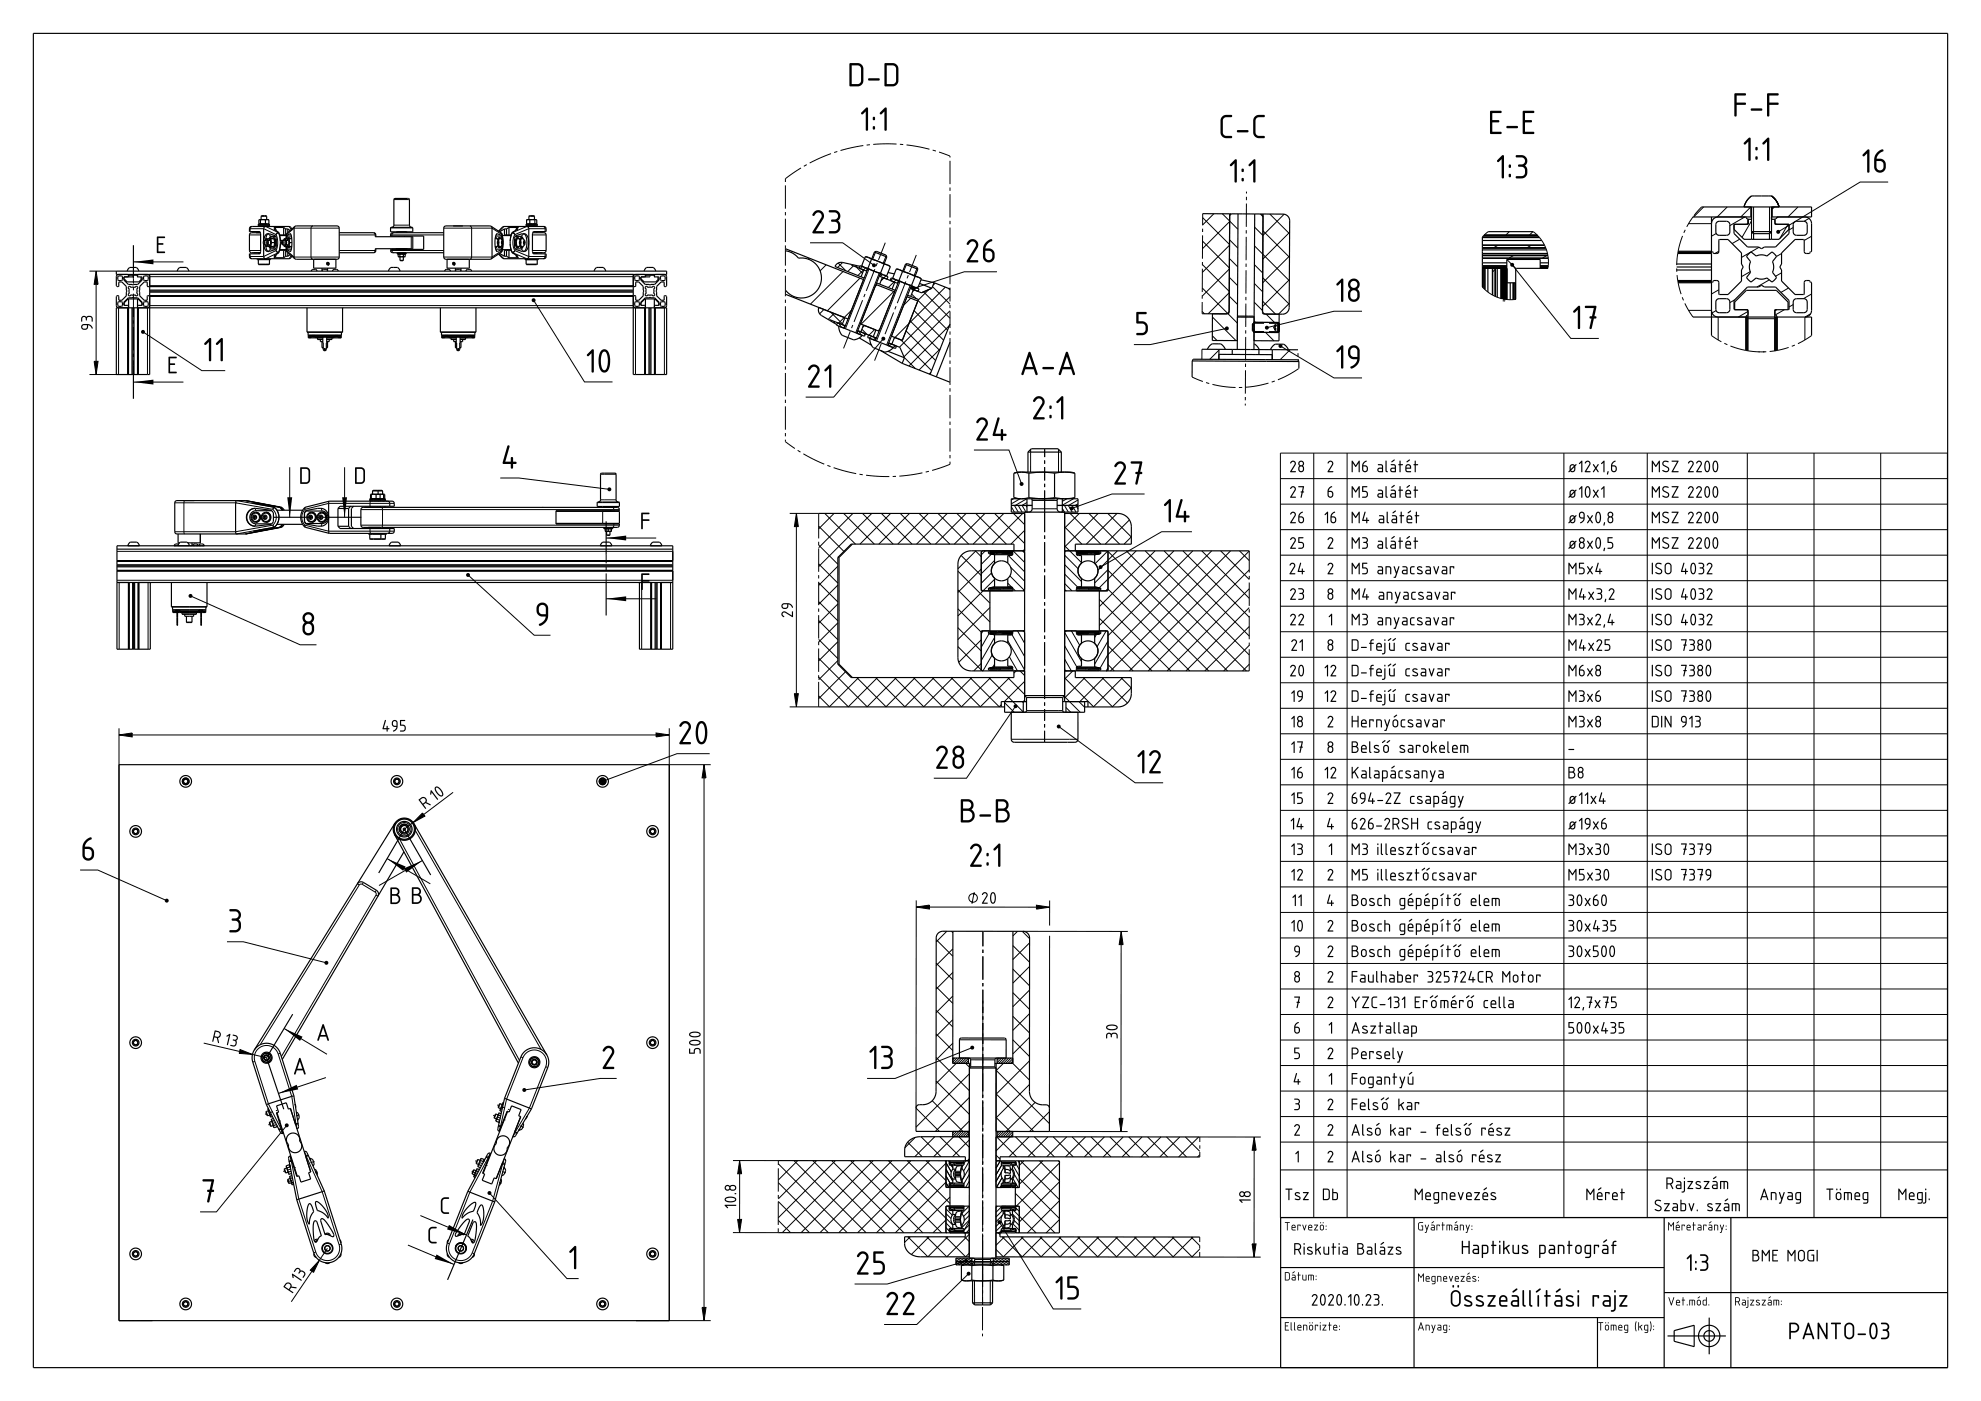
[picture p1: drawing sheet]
<svg xmlns="http://www.w3.org/2000/svg" width="594mm" height="420mm" viewBox="0 0 594 420" stroke-linecap="round" stroke-linejoin="round" font-family="sans-serif">
<g fill="none" stroke="#000" stroke-width=".3">
<path d="M118.1 59.8h4.7M235.5 55.6v7M240.2 50.4l-4.7 3.2v1M241.9 49.4l-.9 .4M249.2 46.1l-6.4 2.8M251.1 45.4l-1 .3M258.9 43.6l-6.9 1.5M260.8 43.4l-.9 .1M268.8 43.2l-7 .1M269.8 43.3h1M271.8 43.4l6.9 1.3M279.7 45l.9 .3"/>
<path d="M281.6 45.6l3.3 1.2v.4M284.9 48.2v7M284.9 56.2v1M284.9 58.2v7M373.7 59v1M373.8 57.4v.6M566.2 54.6h-8.4l-24.6 14.9M40 78.5h15M74.8 68.6h4.3l3.7 1.7M74.8 70.4h3.3M74.8 75.1h3.3M75 76.1v1l.6 .5"/>
<path d="M75.6 67.9l-.5 .4-.1 1.1M77.5 79.2h3.3M79.7 67.9l3.7 1.8M80.4 70.1l.8 .8M81.2 74.6l-.8 .8M82.8 75.1l.2 .5 .4 .2M82.8 75.1l.7 .5M82.8 70.3l.5 2.4-.5 2.4M82.8 75.1l-3.7 1.8h-4.3M83.4 69.7l-.4 .2-.2 .4M83.4 69.7l.1 .1M83.4 75.8h.2"/>
<path d="M83.4 69.7h.2M83.4 75.8l-3.7 1.8M83.5 69.8l.6 2.5M83.5 69.8l-.7 .5M83.5 75.6l-.1 .2M83.5 69.8h.2M83.5 75.6h.2M84.1 73.2l-.6 2.4M85.8 73.9l.1 1.2M85.9 75.1l.3 .5M85.9 70.4l-.1 1.2M85.9 75.1l2.3 2h13.5"/>
<path d="M85.9 75.1l.1 .1M86 70.2l-.1 .2M86.2 69.9l-.3 .5M86.7 67.9l.6 .9M87 70.1l.2 .1M87.2 75.2l-.2 .2M87.3 76.6l-.6 1M93.9 67.7l-.4 .2-.2 .4v8.8l.1 .4 .5 .2M101.7 68.4h-13.5l-2.3 2M101.7 70.4h11M101.7 75.1h11M111.9 69.8l.6 .4v.8"/>
<path d="M112.5 74.6v.8l-.6 .4M117.1 68.3h6.7M117.1 70.4h16M117.1 75.1h16M117.5 74.8l.2 .7 .4 .3M118.1 69.8l-.5 .3-.1 .7M118.1 67.5h4.7M123.3 71v3.6M133.1 68.4h14.4l3 2M140.8 67.7l.5 .2 .1 .5v8.7l-.2 .5-.4 .1M148.8 75l.3 .4M149.1 70.1l-.3 .3"/>
<path d="M149.6 76.1l1.5 1.5M150.2 69.8l.3 .6M150.5 70.2v.2M150.5 75.1l-.3 .6M150.5 70.4l.3 2.1M150.5 75.1l-3 2h-14.4M150.5 75.1v.2M150.8 73l-.3 2.1M151.1 67.9l-1.5 1.5M153 73.2l.6 2.4M153.5 69.8h.1M153.5 75.6h.1"/>
<path d="M153.6 75.8h.1M153.6 69.7h.1M153.6 69.8l-.6 2.5M153.6 75.6l.1 .2M153.6 69.8l.8 .5M153.7 69.7l.5 .2 .2 .4M153.7 69.7l-.1 .1M153.7 75.8l4.2 1.8M154.4 75.1l-.3 .5-.4 .2M154.4 75.1l-.8 .5M154.4 70.3a5.3 5.3 0 0 0 0 4.8M154.4 75.1l4.2 1.8h5.2"/>
<path d="M156.3 74.6l.7 .8M157 70.1l-.7 .8M157.8 79.2h3.3M157.9 67.9l-4.2 1.8M159.7 70.4h4.1M159.7 75.1h4.1M162.8 67.9l.6 .4 .1 1.1M163.5 76.1l-.1 1.1-.6 .4M163.8 68.6h-5.2l-4.2 1.7M235.5 63.6v1M235.5 65.6v7M235.5 73.6v6"/>
<path d="M237.6 75.4l-.3 .3M242.6 77.4l-.3 .3M242.9 72.8h9.8l9.4 6.7M247.7 79.4l-1.8 1.8M251.3 78.9l2.4 2.3M252.7 78.7l-1.6 1.5M255.9 79.7l-1.7 1.7M258.5 79.9l-.6 .6M262.5 75.7l-.8 2M262.6 75.4l-.1 .3M263.1 78.8l-.4 1M265.5 72.8l-2.1 5.1"/>
<path d="M265.7 76.6l-.9 2.3M271.9 79.1l-.9 2.3M274.8 76.4l-2.1 5.2M284.9 66.2v1M284.9 68.2v7M284.9 76.2v1M284.9 78.2v7M360.5 79.3l8.1 8.1M360.5 78.6v1M360.6 72.3l8 8M360.6 70.6l-.1 7M360.6 68.6v1"/>
<path d="M360.6 65.2l8.1 8.1M360.6 64.1v3.5M364 64.1l-3.4 3.3M366.5 64.1l4.7 4.6M368.6 77.5l2.5 2.5M368.7 73.5l-8.2 8.2M368.7 71.9l2.5 2.5M368.7 66.4l-8.1 8.2M373.6 79v1M373.7 71l-.1 7M373.7 69v1M373.7 61v7"/>
<path d="M376.1 79.3l2.5 2.5M376.2 73.7l10.4 10.5M376.2 68.1l2.5 2.5M377.9 64.2l.8 .8M378.7 69.2l7.9 7.9M380.7 64.2l6 5.9M385 64.2l-6.3 6.4M386.6 76.8l-8 8M386.7 69.6l-8.1 8.1M444.5 71.2h17.1M444.5 79.6h7.3M444.5 79.9h7.3"/>
<path d="M444.5 71h.1M444.5 71h16.9M444.8 70.7l-.3 .3M444.8 70.7h16.3M445 70.5h16M445 70.5h.1M446.2 69.4l-1.4 1.3M449.1 73.5l-1.2 .7M451.8 77.8l2.7 2.7M452.6 69.4l-1 1M453.4 79.4l17.6 22.1h8.4M453.7 76.7l-1.2 .6"/>
<path d="M459.1 73.5l-1.2 .7M459.6 69.4l-1 1M459.7 69.4l1.4 1.3M461.1 70.7l.5 .5M461.6 71.2h.1M461.6 71.2l1.9 3.2M461.8 79.6h2.4M461.8 79.9h2.4M463.5 74.4h.1M463.5 74.4l.6 2.1M463.7 76.7l-1.2 .6M464.1 76.5h.1"/>
<path d="M464.1 76.5l.1 3.1M464.2 79.6v.6M503.1 75.8l-.3 3.7M503.1 75.8h10.1M503.1 75.7h10.1M503.1 75.7v.1M503.2 75.3h10M503.2 75.3l-.1 .4M504.5 70.7l-1.3 4.6M505.3 68.9l-.4 .9M506.3 67h6.9M507.7 65l-1.9 3"/>
<path d="M510.2 62l-2.3 2.7M510.8 62l-3 3M514.6 70l-1.4 .8M515.4 75.3l-1.2 .7M517.9 62l-3 3M521.7 71.7l-2.3 1.3M523.2 65l-4.5 2.6M525 62l-3 3M525.2 66.2l-2.9 4.9M525.2 69.4v2.3M525.8 62v8M527.4 74.1l-5.2 3.1"/>
<path d="M530.6 62v8M531.2 69.4v2.3M531.2 65.7v.1M532 62l-.6 .7M533.2 65l-.5 .3M534.2 76l-1.5 .9M536.1 67.2l-2.4 4.3M537.7 68.2l-1.3 .7M539.1 62l-3 3M542.4 65.5l-1.5 .8M543.2 70.8l-2.2 1.3M26.8 81.3h8.1"/>
<path d="M28.8 81.3l.6 3.9h-1.2zM28.8 85.2v23.1M35.5 92.3v20M38.3 92.3v20M38.4 92.3v20M39.9 82.5v.5M40 83.5v1.5M40 86v1M40 88v7M40 96v1M40 98v7M41.3 92.3v20"/>
<path d="M41.5 92.3v20h-14.7M42.9 99.5l17.6 11.6h7M44.2 92.3v20M44.9 88.7h145M44.9 88.9h145M44.9 91.6h145M44.9 82.9h145M44.9 85.7h145M44.9 85.8h145M160 90l15.3 24.5h8.4M190.5 92.3v20M193.3 92.3v20"/>
<path d="M193.4 92.3v20M193.5 92.3v20M194.9 82.5v.5M196.3 92.3v20M196.5 92.3v20M199.2 92.3v20M235.5 80.6v1M235.5 82.6v6.2M235.5 89.8v1M235.5 91.8v7M235.5 99.8v1M238.2 88.9l-.3 .3"/>
<path d="M247.1 92.8l-1.3 1.3M249.1 93.6l3.5 3.5M250.1 94l-1.8 1.8M251.6 96.9l.6 1.1M252.8 81.4l-9.8 9.8M253.1 97.5l.1 .3M255 99.3l-2.1 5.1M255.3 93l-3.9 3.9M255.7 97.4l-.4 1M256.8 80.1l1.8 1.8M257.5 99.3l.7 1.1M257.9 83.4l-9.8 9.8"/>
<path d="M258.4 98.7l1.6 1.6M258.6 90l-2.5 6.5M258.9 83.8l-4.6 11.8M259 99.9l.4 .5M259.2 97.6l-.6 .6M259.4 88.1l-.4 1M259.5 80.3l-2.3 2.3M260.6 80.6l-7.1 17.9M262.3 98.8l-1.7 1.7M262.3 80.7l-2.6 6.5M262.7 85.3l-4.7 11.8M262.9 85.4l-.5 .5"/>
<path d="M263.7 81.8l-7.1 17.9M263.8 98.7l-.5 .5M264.6 82.3l-.6 .6M265.6 82.7l-1.4 1.4M267.7 83.5l-.7 .6M267.9 93.7l-2.5 6.5M268 87.4l-9.8 9.8M268.2 87.5l-4.6 11.8M268.7 83.9l-2.3 2.3M268.7 91.8l-.4 .9M269.1 84.9h.1M269.9 84.3l-7.1 17.9"/>
<path d="M271.6 84.4l-2.6 6.5M271.7 99.2l8.8 8.9M272 89l-4.7 11.8M272.4 82.5l-.4 .9M272.9 96.2l8.8 8.8M272.9 85.5l-7 17.9M273.1 89.4l-2.2 2.1M273.3 88.2l1.4 1.3M273.7 85.9l-.6 .6M274.1 93.1l8.8 8.9M274.8 86.3l-1.2 1.1M275 80.3l-.9 2.3"/>
<path d="M275.3 90.1l8.8 8.8M275.4 87.1l-.3 .2M276.9 87.5l8 7.9M278.5 86.8l-3.2 3.2M279.6 85.9l5.3 5.3M280.4 84.9l-.6 .6M283.5 86.1l-15.4 15.3M284.4 86.4l.5 .5M284.7 97.6l-12.2 12.1M284.9 93.2l-13.8 13.8M284.9 88.9l-15.2 15.2M284.9 86.2v4.2"/>
<path d="M284.9 91.4v1M284.9 93.4v4.9M284.9 99.3v1M298.9 81.5h-9.8l-15.3 5M360.5 93.4l.6 .7M360.5 90.6v3.5M360.5 88.6v1M360.5 86.3l7.6 7.6M360.5 80.6v7M363.5 95l7.1 7.1M367.9 98.4l-23 4.9h-4.9M368.2 94.1l2.8 2.8"/>
<path d="M368.6 88.8l2.5 2.5M368.6 87.7l-6.3 6.4M368.6 83.1l2.5 2.5M368.6 80.6l-8.1 8.2M373.5 99v1M373.6 91l-.1 7M373.6 89v1M373.6 81v7M375.5 99.1l.2 .2M375.5 97.1v2M375.7 97l-.2 .1M375.9 99.5l.1 .1"/>
<path d="M375.9 96.8l.1-.2v3M376 99.6h.1M376 99.4h3M376 99.4v.1M376 98.6v1M376 96.2l.4 .4M376.1 90.6l2.5 2.5M376.1 85l2.5 2.5M378.6 90.3l3.9 3.9M378.6 83.2l8 8M379 96.9h-3a2.49 2.49 0 0 0 0 2.5M379.5 99.7l2.5 2.5"/>
<path d="M379.6 94.2l2.6 2.5M380.5 99.4h3M380.5 96.9l3 .1M382 97.9v.5M382.2 98.7l.1 .2M382.3 98.9l.4 .1M382.3 98.6h.4M382.3 98.3v.5zM382.3 97.4v1.5M382.3 97.6v.4v-.3h.4M382.3 97.4l-.1 .3M382.7 97.3l-.4 .2"/>
<path d="M383.1 98.6h.4M383.1 99h.4M383.1 97.7h.4M383.1 97.3h.4M383.2 97.7l.1 1.9M383.2 96.7l.1 .1M383.4 96.9l.1 2.5M383.5 99.4l-.1 .1M386.6 91l-3.2 3.2M386.6 83.9l-8 8M408.4 93.3h-8.4l-20.1 4.9M444.5 80.2h7.3"/>
<path d="M444.5 80.3h7.3M444.5 86l.2 .3M444.6 80.4v5.7v-5.7M444.7 86.3l.6 .5M444.7 80.4v5.9M445 80.4v6.2M445.3 86.8l1.6 1.3 1.5 .8M445.3 80.4v6.4M448.3 80.8l-.7 .7M448.4 88.9h.1M448.4 88.9l2.5 .8 2.8 .1M453.7 84.8v5"/>
<path d="M454 84.8v5M454.3 89.8h-.6M454.3 84.8v5M454.4 89.8h-.1M454.4 89.8h.1M454.4 84.8v5M454.5 89.8h-.1M461.8 80.2h2.4M464.1 80.4h.1M464.2 80.3l-2.4 .1M464.2 80.3l-.1 .1M464.2 80.2v.1"/>
<path d="M502.7 80.5l.1 1M502.9 82.5l.2 1.8M503.1 84.3h10.1M503.1 84.3v.1M503.1 84.4l.1 .4M503.1 84.4h10.1M503.2 84.8l.9 3.4M503.2 84.8h10M504.4 89.1l.4 .9M505.2 91l2.4 4M506.3 93h6.9M514.6 93.1l-1.3 .7"/>
<path d="M515.2 95v6.9M515.4 86.9l-2.2 1.2M520.1 89.9l-1.4 .8M523.4 95v10M523.8 95v10.1M523.9 95v10.1M524.1 93.4l-2.9 1.6M524.1 95.5h8M524.8 81.4l-2.6 1.5M530.5 83.9l-3.7 2.1M532.4 95v10.1M532.5 95v10.1"/>
<path d="M532.9 95v10M534.2 81.8l-1.8 1M535 92.8l-2.7 1.6M536.3 86.3l-2.3 1.4M537.7 91.3l-1.3 .7M541.2 95v6.9M542.9 94.1l-1.7 .9M543.2 88.1l-2.4 1.4M28.2 108.3h1.2l-.6 4zM40 106v1M40 108v1.5M40 114.5h15"/>
<path d="M235.5 101.8v7M235.5 109.8v1M235.5 111.8v7M235.5 119.8v1M261.5 100.8l-.9 .5M262.6 101.3l-.8 .5M264.3 103l-2.1 5.1M264.9 101.5l-14.9 17.5h-8.4M265 101.1l-.4 .9M267.4 103.2l-.9 .5M268.6 103.7l-.9 .5M270.1 101.9l9.2 9.2"/>
<path d="M271.1 107.2l3.4 3.3M279.1 111.6l-.5 .5M281.9 104.6l-6.3 6.3M284.9 101.3v5.8M284.9 108.1v1M284.9 110.1v5.3M284.9 116.4v1M284.9 118.4v7M357.4 113l3.3 1.4M360.4 104.7v3M361.6 114.7l1 .3M363.5 100.7l1.4 1.4"/>
<path d="M363.6 115.2l3.4 .7 3.5 .3M365.5 105l-2.7 2.7M372.5 116.1l-1 .1M373.4 119v1M373.5 111l-.1 7M373.5 109v1M373.5 101v7M376 101.9l.3 .2M380.3 114.8l-3.6 .9-3.2 .4M382.2 114.2l-.9 .3M383.9 103.7l16.1 9.6h8.4M386.8 104.8l-2.9 3"/>
<path d="M389.2 107.9h.1M389.2 105.9v1M389.3 110.5l-3.2 2-2.9 1.4M389.5 110.5h-.1M513.2 100.6l2.9 1.9M517 102.9l.9 .4M518.9 103.7l4.5 1.3M523.4 105l.4 .1M523.7 105.1h.1M523.8 105.1h.1M523.9 105.1l3.7 .4M524 105.1l.1 .1"/>
<path d="M527.3 105.5h1.8M529.6 105.4l-1 .1M532.3 105.1v.1M532.4 105.1l-1.8 .3M532.7 105.1h-.3M532.8 105.1h.1M532.9 105l-.3 .1M536.3 104.2l-3.4 .8M538.2 103.4l-.9 .4M543.2 100.6l-4.1 2.4M235.5 131.8v.6l2.8 2.1M235.5 121.8v7"/>
<path d="M235.5 129.8v1M239.2 135l.8 .5M240.9 136l6.3 3.1M248.1 139.5l.9 .4M284.9 138.4v.8l-5.4 1.8M284.9 126.4v1M284.9 128.4v7M284.9 136.4v1M292 134.9h10.5l3.8 10.2M309 134.7v6.9M313.2 138v1M313.2 134.5v2.5"/>
<path d="M317.4 134.7v6.8M373.4 121v.6M383.9 135.8h200v229.2h-200zM393.9 135.8v229.2M403.9 135.8v229.2M468.9 135.8v229.2M493.9 135.8v229.2M523.9 135.8v229.2M543.9 135.8v229.2M563.9 135.8v229.2M52.4 150.7h18.2l11.2 2M52.4 159.4h18.2"/>
<path d="M55.4 150.1l-.3 .6v8.7l.3 .7M57.8 150.1h.1M70.9 150.1l11.2 1.9M73.6 150.1l10.2 1.9M76.5 152.4l.2 .7M76.7 157l-.2 .7M81.8 157.4l.3 .7M81.8 152.7a3.2 3.2 0 0 1 0 4.7M81.8 157.4l.6 .5M81.8 157.4l-11.2 2M82.1 152l-.3 .7M82.1 152l.3 .2"/>
<path d="M82.1 158.1l-11.2 2M82.1 158.1h.1M82.1 152h.1M82.4 152.2a3.9 3.9 0 0 1 0 5.7M82.4 152.2l-.6 .5M82.4 157.9l-.3 .2M82.4 152.2h.1M82.4 157.9h.1M83.7 158.1h.1M83.7 152h.1M83.8 152l.3 .2M83.8 152h.1"/>
<path d="M83.8 158.1l-10.2 2M83.8 158.1h.1M84 152.2h.1M84 157.9h.1M84.1 157.9l-.3 .2M84.1 152.2h.1M84.1 152.2l.6 .8M84.2 157.9h-.1M84.3 152l.2 .6M84.5 157.6l-.2 .5M84.5 157.5l.1 .4M84.6 152.2l-.1 .4"/>
<path d="M84.7 157.2l-.6 .7M86.9 140.1v15M91.3 152.2l.2 .5M91.5 157.5l.1 .6M91.5 157.5l-.2 .4M91.5 152.7a3.4 3.4 0 0 0 0 4.8M91.5 157.5l7 1.7h19.7M91.6 152l-.1 .7M91.9 155.1h1.7M94.6 155.1h1M96.3 152.4l.3 .8M96.6 156.9l-.3 .8"/>
<path d="M96.6 155.1h1.7M103.3 140.1v15M108.2 152.8h77.5M108.2 157.4h77.5M110.9 158.4l.1 1.1 .2 .4M111.2 150.2l-.2 .4-.1 1.2M114.4 152.1l.3 .7v4.7l-.3 .6M115 150.2h.1M118.2 150.9h-19.7l-7 1.8M150 143.3h5.6l27.1 3.4M162.6 152.1h.1M163.5 152.1h.1"/>
<path d="M165.9 152.1h.1M179.1 150.7h6.6M180.1 149.8h4.6M180.1 142.2h4.6M180.7 153.3v3.6M183.7 152.1l.3 .2 .1 .8M184.1 157.1l-.1 .6-.3 .4M236.8 153.9h8.7v7.5M238.8 157.9v50.1M238.8 153.9l.6 4h-1.2zM245.5 157.7l7.5 7.6M247.3 153.9l9.2 9.2"/>
<path d="M250 140.2l6.7 1.8M250.1 153.9l-4.6 4.6M253 153.9l9.2 9.2M255.7 153.9l-10.2 10.3M257.7 142.2l1 .1M258.6 153.9l9.2 9.2M259.7 142.5l7 .4M261.4 153.9l-15.9 15.9M264.3 153.9l9.2 9.2M267.1 153.9l-9.2 9.2M268.7 142.8h-1M269.9 153.9l9.2 9.2"/>
<path d="M272.7 153.9l-9.2 9.2M275.6 153.9l9.2 9.2M276.6 141.7l-6.9 1M278.4 153.9l-9.2 9.2M278.5 141.3l-.9 .2M281.3 153.9l9.2 9.2M284 153.9l-9.2 9.2M286.9 153.9l9.2 9.2M289.7 153.9l-9.2 9.2M292.6 153.9l9.2 9.2M295.3 153.9l-9.2 9.2M298.2 153.9l9 9"/>
<path d="M301 153.9l-9.2 9.2M303.2 151.9l1 1.6M303.9 149.5l-.7 .4M303.9 153.9l3.3 3.4M304.2 151.5l1.1 2M305.3 151.5l1.2 2M305.9 149.5l-2.7 1.6M306.7 153.9l-9.2 9.2M307.2 159l-4.1 4.1M307.6 151.5l.3 .6M307.9 149.5l-3.5 2M307.9 150.6l-1.5 .9 1.2 2"/>
<path d="M309.4 149.5h6.9M309.5 152.5h7.5M309.5 150h7.5M313.2 140v4M313.2 145v1M313.2 147v12.5M318.5 152.4l.7 1.1M319.2 151.5l1.1 2M319.2 158l5.2 5.1M319.9 149.5l-1.4 .8M320.3 151.5l1.2 2M320.9 153.9l9.2 9.2"/>
<path d="M321.5 151.5l1.1 2M321.9 149.5l-3.4 2M322.6 151.5l.6 1.1M323.2 151.1l-.8 .4M323.2 149.9l-2.8 1.6M323.6 153.9l-4.4 4.4M326.5 153.9l9.2 9.2M329.3 153.9l-10.1 10.1M332.2 153.9l7 7.1M334.9 153.9l-9.2 9.2M338.7 155.9l-7.3 7.2M343.2 148.1h-9.8l-12 4.3"/>
<path d="M357.4 159.4h-9.1l-18.3 10.6M383.9 143.5h200M383.9 151.1h200M383.9 158.8h200M35.1 174h166.6M35.1 171.2h166.6M35.1 171h166.6M35.1 168.2h166.6M35.1 168h166.6M35.1 165.3h166.6M35.7 174.6v20M38.5 174.6v20"/>
<path d="M38.6 174.6v20M38.7 174.6v20M41.5 174.6v20M41.7 174.6v20M44.4 174.6v20M57.1 178.7l32.9 14.6h4.9M110.9 161.5h4.7M140.3 172.4l19.9 18h4.9M181.8 166.3v2.6M181.8 169.9v1M181.8 171.9v2.6M181.8 161.3h15"/>
<path d="M181.8 179.5h15M192.4 174.6v20M195.1 174.6v20M195.3 174.6v20M198.2 174.6v20M198.3 174.6v20M201.1 174.6v20M245.5 174.7l5.7 5.8M245.5 169.1l5.7 5.7M245.5 162.4v1l5.7 5.7M245.5 164.4v7M245.5 172.4v1"/>
<path d="M245.5 174.4v7M251.2 175.4l-5.7 5.8M251.2 169.8l-5.7 5.7M287.2 176.9l9.6 9.6M287.2 171.2l9.6 9.6M288.2 166.5l6 6.1M292.5 165.1l1.7 1.8M292.6 165.1l-5.4 5.4M294.2 170.6l-7 7M295.5 165.1l-1.3 1.2M297.3 166.1l-3.1 3.1M297.3 171.8l-3.1 3"/>
<path d="M298 176.3l.2 .2M298.2 173.7l-11 11M298.2 168l-4 4M298.7 165.7l.3 .3M300.8 176.3l.3 .3M301.5 165.7l.3 .2M302.2 174.8l1.1 1.1M302.3 166.5l4.9 4.9M302.8 172.7l4.3 4.2M303 170l4.2 4.2M303.7 176.4l.8 .7M303.8 165.1l3.4 3.5"/>
<path d="M306.6 165.1l.6 .7M307.2 164.7l-.4 .4M313.2 160.5v1M313.2 162.5v7M313.2 170.5v1M313.2 172.5v7M319.2 169.3l5.1 5M319.2 166.4l4.1 4.1M319.2 174.9l2.2 2.2M319.2 163.6l5.1 5.1M319.2 172.1l3.9 3.9M323.5 176.4l.2 .2"/>
<path d="M324.1 165.7l.3 .2M326.2 176.2l.3 .4M327 165.7l.3 .3M329.1 176.4l.2 .2M329.6 179.7l21.5 21.4M332 165.3l-3.6 3.7M332.2 176.5l-.7 .6M332.2 176.6l24.6 24.5M332.2 165.3l35.9 35.8M332.2 170.8l-4 4M332.2 171l30.2 30.1M335 165.1l-5.8 5.8"/>
<path d="M337.7 165.1l36 36M339.2 160.9l-2.2 2.2M340.7 165.1l-11.1 11.1M343.4 165.1l31.2 31.2M346.4 165.1l-16.8 16.8M349 165.1l25.6 25.6M352 165.1l-22.4 22.4M354.7 165.1l19.9 19.9M357.7 165.1l-25.5 25.5M360.4 165.1l14.2 14.3M363.3 165.1l-31.1 31.1-2.3 4.1M366 165.1l8.6 8.6"/>
<path d="M369 165.1l-36 36M371.7 165.1l2.9 3M374.6 176.5l-24.6 24.6M374.6 172.6v1M374.6 174.6v7M374.6 170.9l-30.3 30.2M374.6 165.2l-36 35.9M374.6 165.1v6.5M383.9 166.4h200M383.9 174.1h200M53.1 187h.1M60.2 187h.2"/>
<path d="M245.5 197.3l14.6 14.6M245.5 191.7l5.7 5.7M245.5 186l5.7 5.8M245.5 180.4l5.7 5.7M245.5 182.4v1M245.5 184.4v7M245.5 192.4v1M245.5 194.4v7M251.2 198l-5.7 5.8M251.2 192.4l-5.7 5.7M251.2 186.7l-5.7 5.8M251.2 181.1l-5.7 5.7"/>
<path d="M287.2 193.8l7 7M287.2 188.2l7 7M287.2 182.5l7 7M294.2 198.9l-2.2 2.2M294.2 191.8l-6.7 6.7M294.7 189.1l-.5 .9M296.6 190l-2.4 4M296.8 182.1l-9.6 9.6M297.5 196.4l-2.8 4.7M298.2 199.1l-.5 1M298.2 191.1l-4 6.9M298.5 189.8l.2 .2"/>
<path d="M300.8 189.7l.2 .3M302.2 192.1l5 8.6M302.6 196.9l2.5 4.2M303.1 189.7l.1 .2M303.4 190.2l3.8 6.6M305.1 189.1l2.1 3.7M313.2 180.5v1M313.2 182.5v7M313.2 190.5v1M313.2 192.5v7M319.2 193.6l3.7 6.3M319.2 197.6l2 3.5"/>
<path d="M319.3 189.7l5 8.7M321.3 189.1l2.5 4.4M323.9 189.7l.1 .2M326.2 189.6l.2 .4M328.5 189.7l.2 .3M328.8 190.2l-.6 .9M329.6 185.3l15.8 15.8M331.7 189.1l-2.7 4.8M332.2 192.2l-4 6.9M332.2 199.2l1.9 1.9M332.2 193.6l7.6 7.5M374.6 199.1l-2 2"/>
<path d="M374.6 193.5l-7.7 7.6M374.6 192.6v1M374.6 194.6v6.5M374.6 187.8l-13.3 13.3M374.6 182.2l-19 18.9M374.6 182.6v1M374.6 184.6v7M383.9 181.7h200M383.9 189.4h200M383.9 197h200M35.7 218.3v177.6M196.7 219.7l4 .6-4 .6z"/>
<path d="M200.7 218.3v177.6h12.4M238.2 208h1.2l-.6 3.9zM245.5 208.6l3.2 3.3M245.5 203l8.9 8.9M245.5 204.4v7.5h-8.7M245.5 202.4v1M253.5 201.4l-8 8.1M256.9 203.1l8.8 8.8M257.5 203.1l-8.8 8.8M262.6 203.1l8.8 8.8M263.1 203.1l-8.8 8.8M268.2 203.1l8.8 8.8"/>
<path d="M268.8 203.1l-8.8 8.8M273.9 203.1l8.8 8.8M274.4 203.1l-8.8 8.8M279.5 203.1l8.8 8.8M280.1 203.1l-8.8 8.8M285.2 203.1l8.8 8.8M285.7 203.1l-8.8 8.8M290.9 203.1l8.8 8.8M291.4 203.1l-8.8 8.8M296.5 203.1l10.3 10.3M297.1 203.1l-8.8 8.8M297.7 200.3l.1 .2"/>
<path d="M300 200.2l.2 .4M300.2 211.3l-.6 .6M301.2 213.5h.1M301.2 210.7l2.9 2.8M302.2 203.1l5 5.1M302.3 200.3l.2 .3M302.7 203.1l-8.8 8.8M304.5 211.7l-14.7 21.6h-9.8M304.7 201.1l-.7 .7M305.8 201.1l1.4 1.4M306.5 210.3l.3 .3M307.2 204.3l-6 6"/>
<path d="M307.2 209.9l-.4 .4M307.8 213h10.8M313.2 217.1v1M313.2 219.1v3.4M313.2 200.5v1M313.2 202.5v7.1M313.2 210.6v1M313.2 212.6v3.5M317.5 217.8l22.9 16.9h8.4M319.2 208.9l4.7 4.6M319.2 203.2l8.7 8.7M319.6 212.1l1.5 1.4"/>
<path d="M321.7 201.1l-2.5 2.5M323.1 200.4l.2 .2M323.5 210.3l1.7 1.7M324.8 203.1l8.8 8.8M325.3 203.1l-6.1 6.1M325.4 200.3l.2 .3M327.7 200.2l.1 .3M330.5 203.1l7.6 7.6M331 203.1l-7.2 7.2M332.2 200.2l-.5 .9M336.1 203.1l3.1 3.1-5.7 5.7M336.6 203.1l-8.8 8.8"/>
<path d="M383.9 204.7h200M383.9 212.3h200M383.9 220h200M35.7 220.3l3.9-.6v1.2zM39.6 220.3h157.1M135.9 237.5l-8.9 6.7M200.7 229.2h12.4M211.1 229.2l.6 4h-1.2zM211.1 233.2v158.8M212.8 225.9h-9.8l-22.3 8.3M303.2 221.6h20M383.9 227.6h200"/>
<path d="M383.9 235.3h200M116.1 257.4l12.9 7.6M119.8 251.6l36 66.3M123.9 246.6l-2.7 2M124.5 249l37.7 65.6M126.6 258l-12.9 7.5M126.7 243.7l.7 1-3.5 1.9zM383.9 242.9h200M383.9 250.6h200M383.9 258.2h200M24 260.8h5.3l20.7 9.2M107.1 265l.6 .3"/>
<path d="M107.7 265.3l-29.7 47.9M108.6 265.1l-.5-.1-.4 .3M108.6 265.1l3.9 2.3M109 264.5l-.4 .6M112.5 267.4l.3 .5-.1 .5M112.7 268.4l-28.3 48.4M112.7 268.4l.6 .3M112.8 266.9l-.3 .5M274.7 271.9l4-.6v1.2zM274.7 269.9v62.3M278.7 271.9l32.1 .1M283.9 279.2l-3.2 3.2"/>
<path d="M285.3 279.2l.4 .4M292.1 267.4l-.7 3.5M294.7 279.2v4.5M305.1 279.2l-1.4 1.4M306.5 279.2l2.2 2.2M306.7 279.2h31.5M310.8 271.4l3.9 .6-3.9 .5zM314.7 270v7.5M336.2 279.2l.6 4h-1.2zM383.9 265.9h200M383.9 273.5h200M68.1 282.3h4.9l24.9 6.3"/>
<path d="M280.7 295.8l5 5M280.7 288.7l5 5M280.7 281.7l5 5M285.7 298.6l-5 5M285.7 291.5l-5 5M285.7 284.4l-5 5M294.7 294.7v1M294.7 296.7v32.5M294.7 286.7v7M294.7 284.7v1M303.7 297.6l5 5M303.7 290.5l5 5"/>
<path d="M303.7 283.5l5 5M308.7 296.8l-5 5M308.7 289.7l-5 5M308.7 282.7l-5 5M314.7 280.5v51.7M336.2 283.2l-.1 52.1M383.9 281.2h200M383.9 288.8h200M383.9 296.5h200M61.1 312.7l10.7 2.5M72 314.6l3.7 1.5-4-.3zM75.7 316.1l4.2 1"/>
<path d="M76.4 318.2l4.1 12.7 3.7 7.4M76.4 318.2l-.6 .2M83.4 316a3.7 3.7 0 0 0-4.6-2.4 3.7 3.7 0 0 0-2.4 4.6M83.4 316l4.1 12.7M84 315.8l-.6 .2M85.2 308.3l12.8 7.8M156.2 316.8l.6 .3M156.8 317.1a3.7 3.7 0 0 1 4.8-2.1 3.7 3.7 0 0 1 2 4.8M156.8 317.1l-4.9 12.4-1.8 8.1M163.6 319.8l-4.9 12.4M163.6 319.8l.6 .2M280.7 317l10 10"/>
<path d="M280.7 309.9l5 5M280.7 302.9l5 5M285.7 312.8l-5 5M285.7 305.7l-5 5M286.1 317.2l-.4 .2M286.2 317.2l-.5 .5M286.9 317.2l-1.2 1.2M287.6 317.2l-1.6 1.6M287.7 311.7h14M288.3 317.2l-7.6 7.6M289 317.2l-1.6 1.6M289.5 318.8l1.2 1.1"/>
<path d="M289.7 317.2l-1.6 1.6M290.4 318.7l-.1 .1M290.4 318l-.8 .8M290.4 317.2l-1.6 1.6M291 317.7h7.3M291.5 314.1l-23.1 9.2h-8.4M299.6 317.2l-.6 .6M300.3 317.2l-1.3 1.3M301 317.2l-1.6 1.6M301.7 317.2l-1.5 1.6M302.5 317.2l-3.8 3.8M303.2 317.2l-1.6 1.6"/>
<path d="M303.7 318.6l-.4 .2M303.7 318.1l-.7 .7M303.7 317.4l-1.4 1.4M303.7 318.8l5 5M303.7 311.7l5 5M303.7 304.7l5 5M308.7 318l-10 10M308.7 311l-5 5M308.7 303.9l-5 5M383.9 304.1h200M383.9 311.8h200M383.9 319.4h200"/>
<path d="M79.9 333.9l-.5 .1M80.9 337.1l-.4 .1M81.8 333.3l-1 .3M82.8 336.5l-1 .3M83.2 332.8l-.5 .2M84.2 336l-.5 .2M84.2 338.3l-.6 .2 .7 .1M84.2 338.3l.1 .3M84.3 338.6l.6 1.2M84.4 338.3h-.2M84.5 338.5l-.2 .1M86 337.4l-21.1 25.9h-4.9"/>
<path d="M87.5 328.7l1.2 8.2M88.7 336.9l.6-.3-.5 .5M88.7 336.9l.1 .2M88.7 336.9h-.1M88.7 331.1l-.4 .1M88.8 337.1l-.2 .1M88.8 337.1l.2 1.3M89.8 334.2l-1 .4M97.7 323l-14.2 4.8M147.9 334.3l.4 .2M149.1 331.2l.4 .2M149.2 334.9l1 .4"/>
<path d="M150 337.8l-.3 1.3M150 337.8l.2 .1M150.1 337.6l-.6-.3 .5 .5M150.1 337.6l-.1 .2M150.1 337.6h.2M150.5 331.8l.9 .4M151.1 335.6l.4 .2M152.3 332.5l.5 .2M154.3 339.5l.1 .1M154.4 339.3h.1M154.4 339.6l-.6 1.1M154.5 339.3l.6 .2-.7 .1"/>
<path d="M154.5 339.3l-.1 .3M155.9 337.5l1.2 .5M157.8 334.7l.4 .2M158.7 332.2l-4.2 7.1M184.9 323.3h-4.9l-22.8 3.5M274.7 332.2l6.9 7M279.5 330l9.2 9.2M280.7 324.1l10 10M286.1 339.2l-.4 .4M286.8 339.2l-1.1 1.2M288.2 339.2l-1.6 1.6M289 339.2l-1.6 1.6"/>
<path d="M289.7 339.2l-1.6 1.6M290.4 339.9l-.9 .9M290.4 339.2l-1.6 1.6M290.7 336.1l-10.8 10.7M290.7 329l-10.2 10.2M290.7 321.9l-16 16M294.7 339.8v9M294.7 330.2v9M294.7 329.8v1M298.7 335l4.2 4.2M298.7 327.9l11.3 11.3M298.7 320.9l16 15.9"/>
<path d="M299.6 339.2l-.6 .6M300.3 339.2l-1.3 1.3M301 339.2l-1.6 1.6M302.4 339.2l-1.6 1.6M303.1 339.2l-1.6 1.6M303.7 339.3l-1.5 1.5M308.7 325.1l-10 10M310.4 330.5l-10.3 10.3M314.7 339.2h23.4M314.7 333.3l-6 5.9M335.5 335.3h1.2l-.6 3.9zM383.9 327.1h200"/>
<path d="M383.9 334.7h200M85.4 351l-.5 .2M87 346.5l.3 1.3M87.3 350.4l-1 .3M87.3 347.8l-.6 .6 .7-.3M87.3 347.8l.1 .3M87.4 348.1l2.2 11.4 5.1 15.9M87.4 347.8h-.1M87.5 348.1h-.1M87.6 353.8l-1.5 .5M88.6 350l-.4 .1M91.2 345.2l.6 1.2"/>
<path d="M91.8 346.4l.7 .1-.6 .2M91.8 346.4h-.2M91.8 346.4l.1 .3M91.9 346.7l4.7 10.6 5.1 15.8M91.9 346.7h-.2M94.3 348.2l-1.2 .4M95.3 351.4l-.8 .2M140.9 357.4l-6.1 15.5M141.4 351.2l1.6 .6M142.5 348l.4 .2M143.8 348.5l1 .4M145.7 349.3l.4 .1"/>
<path d="M146.3 347.2l-5.4 10.2M146.3 347.2h.2M146.4 346.9l-.7 .1 .6 .2M146.4 346.9h.2M146.4 346.9l-.1 .3M146.8 357.6l23.2 25.7h3.5M147 345.7l-.6 1.2M149.7 354.4l.7 .3M150.6 348.9h.1M150.6 351.2l1.1 .4M150.7 348.6h.1M150.7 348.9l-3 11.2"/>
<path d="M150.8 348.6l.5 .6-.6-.3M150.8 348.6l-.1 .3M151.2 347.3l-.4 1.3M219.8 347.9h13.6v1.3M221.8 351.9v13.7M221.8 347.9l.6 4h-1.2zM233.4 358.2v1M233.4 354.5l15 15M233.4 348.9l20.6 20.7M233.4 350.2v7M233.5 347.9l-.1 .2M238.1 347.9l21.6 21.7"/>
<path d="M239.2 347.9l-5.8 5.9M243.7 347.9l21.7 21.7M244.8 347.9l-11.4 11.5M249.4 347.9l21.6 21.7M250.5 348l-17.1 17.1M255.1 348l21.6 21.6M256.1 348l-21.5 21.5M260.7 348l21.6 21.6M261.8 348l-21.6 21.5M266.4 348l19.3 19.3M267.4 348l-21.5 21.5M272.1 348l12.7 12.8"/>
<path d="M272.2 342.4l4.3 4.4M273.1 348l-21.6 21.6M274.4 341l-3.1 3.1M276.2 340.8l6 6M277.7 348l6 5.9M278.7 348l-21.5 21.6M280.3 340.8l-6 6M281.8 340.8l6 6M283.4 348l.3 .3M283.6 354.5l.9 1.5M283.6 350.5l2.1 3.6M283.6 348.5l1.6 2.8"/>
<path d="M283.7 352.6l1.2 2.1M283.7 354.4l-15.2 15.2M283.7 348.7l-20.9 20.9M284.5 348l.2 .4M284.6 354.8h.3M284.6 349.2h.3M284.8 358.8l-10.7 10.8M285.2 349.3l.5 .8M286.5 352.8h1.5M286.5 351.1h1.5M287.5 340.8l3.2 3.2M288.8 349.2l-.3 .6"/>
<path d="M289.5 348l-.4 .8M290.4 348l.3 .3M290.4 340.6l-.2 .2M290.6 348.1l-1.7 2.9M290.7 355.7l-.3 .3M290.7 354.1l-1.2 1.9M290.7 352.1l-1.6 2.7M290.7 350.1l-2.2 3.7M290.7 347.4l-.6 .6M290.7 341.7l-5.1 5.1M294.6 359.8v1M294.7 349.8l-.1 9.4"/>
<path d="M294.7 348.2v1M298.7 346.3l1.2 1.2M298.8 340.8l6 6M299.9 348l-1.2 2.2M300.2 351.5l-1.5 2.7M300.2 355.4l-.3 .6M300.4 349.3l-1.7 2.9M300.5 353.1l-1.7 2.9M300.8 354.5l-.1 .2M303.7 340.7l-.1 .1M303.7 340l-5 5M303.7 349.3l1.9 3.4"/>
<path d="M303.7 353.3l.8 1.4M304.2 352.1l1.5 2.6M304.4 354.8h.3M304.4 349.2h.3M304.4 357.7l11.9 11.9M304.5 340.8l6 6M304.7 354.9l.6 1.1M304.7 348.9l1 1.8M304.7 356l-.2 .2M305.3 348l.4 .7M305.7 353.3l12 12M306 348l11.7 11.6"/>
<path d="M307 348l-1.3 1.4M308.5 340.8l-5.9 6M310.1 340.8l6 6M311.7 348l6 6M312.7 348l-7 7M314.2 340.8l-6 6M315.8 340.8l6 6M317.4 348l.3 .3M317.8 359.9l-9.8 9.7M317.8 354.2l-12.2 12.1M317.8 348.5l-13.1 13.1M319.8 340.8l-5.9 6"/>
<path d="M321.5 340.8l6 6M325.5 340.8l-6 6M327.1 340.8l6 6M331.2 340.8l-6 6M332.8 340.8l6 6M336.8 340.8l-6 6M338.5 340.8l6 6M342.5 340.8l-6 6M344.1 340.8l6 6M348.1 340.8l-6 6M349.8 340.8l6 6.1M353.8 340.8l-6 6"/>
<path d="M355.4 340.9l4.4 4.3M359.4 340.9l-6 5.9M359.8 346.2l-.7 .7M359.8 345.4v1.5M359.8 343.4v1M376.1 344.8l-.1 28.1M376.1 340.9l.6 3.9h-1.2zM378.1 340.9h-18.3v1.5M383.9 342.4h200M383.9 350.7h200M94.7 375.4l-.6 .2M95.8 377.8l-1.8 3.6-1-.6z"/>
<path d="M98.2 374.2l-2.4 3.6M101.7 373.1a3.7 3.7 0 0 1-2.4 4.6 3.7 3.7 0 0 1-4.6-2.3M102.3 372.9l-.6 .2M122.3 373.3l13.8 5.8M126 364.4l13.9 5.8M134.1 372.7l.7 .2M134.8 372.9a3.7 3.7 0 0 0 2 4.8 3.7 3.7 0 0 0 4.8-2.1M141.6 375.6l.6 .2M147.7 360.1l-6.1 15.5M221.2 365.6h1.2l-.6 3.9zM233.4 368.2v1.3h-13.6M233.4 365.8l3.7 3.7"/>
<path d="M233.4 360.2l9.3 9.3M233.4 360.2v7M272.2 370.8l6 6 6-6M272.9 370.8l-1.7 1.7M278.6 370.8l-5.3 5.3M283.5 370.8l6.1 6M283.6 369.4l.2 .3M283.6 368l1.6 1.6M283.6 366.6l1.8 1.8M283.6 363.7l1.5 1.6M283.6 362.3l2 2M283.6 365.7l-3.8 3.9"/>
<path d="M284.3 361.7l.9 .8M284.6 368.4h.3M284.6 362.8h.3M285.6 362.9l.1 .2M286.5 364.7h1.5M286.5 366.4h1.5M286.6 378.4l1.3 .8M286.6 379l.3 .2M286.7 368.8l-.4 .2M287.2 378.2l1.7 1M287.2 377.2l-.6 .3M288.2 378.2l1.7 1"/>
<path d="M288.2 377.2l-1.6 .9M289.2 378.2l1.7 1M289.2 361.6l-.2 .1M289.2 377.2l-1.7 1M289.2 370.8l1.4 1.4M289.7 378l-23.7 6.9h-9.8M290.2 378.2l1.2 .7M290.2 377.2l-1.7 1M290.5 361.7l-2 2M290.6 375.7l-1.1 1.1M290.6 369.3l-.3 .3M290.6 370l-6.7 6.8-6-6"/>
<path d="M290.6 366.1l-1.6 2.8M290.6 368.6l-.9 1M290.6 367.2l-1.6 1.6M290.6 365.8l-2.1 2.1M290.6 364.4l-1.5 1.5M290.6 363l-1.7 1.7M291.2 378.2l.2 .1M291.2 377.2l-1.7 1M291.4 377.6l-.9 .6M291.4 377.7l-.4 .5M292.2 378.6v.6M292.2 377.6h4.8"/>
<path d="M292.2 378.2h4.8M294.6 379.8v1M294.6 378.6v.6M294.6 368.2v1M294.6 369.8v9M294.6 360.2v8.6M296.9 378.6v.6M297.8 379.1l.1 .1M297.8 378.6l1.1 .6M298.2 377.2l-.4 .2M298.2 378.2l1.7 1M298.6 374.6l2.3 2.2"/>
<path d="M299.1 361.6l-.5 .4M299.2 377.2l-1.4 .8M299.2 378.2l1.7 1M299.3 369.6l.5 .5M299.7 366.4l16.1 26h8.4M300.2 377.2l-1.8 1M300.2 378.2l1.7 1M300.2 366.1l-1.6 1.6M300.2 369.5v.1M300.2 368.9l-.6 .7M300.2 361.8l-1.6 1.6M300.5 364.4l-1.9 1.9"/>
<path d="M300.5 370.8l6 6 6-6M300.6 362.9l-2 2M300.7 367.1l-2.1 2M301.2 377.2l-1.8 1M301.2 370.8l-2.6 2.5M301.2 378.2l1.4 .8M302.2 377.2l-1.8 1M302.2 378.2l.4 .2M302.6 377.5l-1.2 .7M302.6 378.1l-.2 .1M303.6 368.2l.1 .1M303.6 364l2 2"/>
<path d="M303.7 366.9l1.9 1.9M304 362.9l6.7 6.7M304.1 365.9l1.5 1.5M304.4 368.4h.2M304.4 362.8h.3M304.6 369.2l.4 .4M304.7 362.2l.9 1M306.2 370.8l6 6M306.8 370.8l-6 6M311.9 370.8l6 6M317.5 370.8l6 6M317.8 365.5l-4.1 4.1"/>
<path d="M318.1 370.8l-6 6M323.2 370.8l6 6M323.8 370.8l-6 6M328.8 370.8l6.1 6M329.4 370.8l-6 6M334.5 370.8l6 6M335.1 370.8l-6 6M340.2 370.8l6 6M340.7 370.8l-6 6M345.8 370.8l6 6M346.4 370.8l-6 6M351.5 370.8l6 6.1"/>
<path d="M352 370.8l-5.9 6M357.2 370.9l2.5 2.5M357.7 370.9l-6 5.9M359.7 374.5l-2.3 2.4M359.7 375.4v1.5h18.3M359.7 370.9v1.5M359.7 373.4v1M375.4 372.9h1.2l-.6 4zM93.5 381.1l-6.2 9.2M210.5 392h1.2l-.6 3.9zM290.4 381.8l-15.5 15.3h-9.8M292.2 384v7.2"/>
<path d="M294.6 399.8v.8M294.6 391.8v7M294.6 389.8v1M294.6 381.8v9.4M296.9 384v7.2"/>
<circle cx="121.2" cy="248.6" r="3"/>
<circle cx="121.2" cy="248.6" r="2"/>
<circle cx="121.2" cy="248.6" r="3.2"/>
<circle cx="121.2" cy="248.6" r="1.08"/>
<circle cx="291.8" cy="269.2" r="1.28"/>
</g>
<path d="M450.7 80.4h.7v9.3l-.7-.1z" fill="none" stroke="#000" stroke-width="1.4" stroke-linecap="butt"/>
<g fill="none" stroke="#000" stroke-width=".35">
<path d="M10 10h574v400h-574zM40 73.5v10M77.1 77.6v.2h4v-.2M77.5 77.8l.1 1.5h3l.2-1.5M77.5 67.2h3.3v.6h-3.3zM77.5 67.5h3.3M77.6 69.4v.4M77.6 75.8v.3M77.7 65.8l.4 .1M77.7 65.8l2.9 .1M77.7 65.8v1.3M77.7 67.1l.1 .1"/>
<path d="M78 69.8h-2.8l-.4 .6v4.9l.6 .5h2.6M78.1 67.1h1.5M78.1 67.1h-.4M78.1 65.9h1.5M78.1 65.9v1.2M78.1 67.8v.1M78.3 64.8h1.7M78.3 64.8l.2-.1 1.5 .1M78.3 64.8v1M79.1 72.2l.2 .5-.2 .5M79.1 72.2v1M79.1 73.2v3.8l.6 .6"/>
<path d="M79.1 73.2l.1 .2M79.1 72.2a1.78 1.78 0 0 1 1.7-2.1l1.8 .6 .3 .7v2.6l-.3 .8-1.8 .6a1.76 1.76 0 0 1-1.7-2.1M79.2 72.1l.2 .7-.2 .6M79.2 72.1l.9 .1M79.2 72.1l-.1 .1M79.6 67.1h1M79.6 65.9h1M79.6 65.9v1.2M79.7 73.5l.3 1.4 .4 .5M79.7 67.9l-.6 .5v3.8M80 64.8v1M80.1 73.2l-.9 .2"/>
<path d="M80.1 72.2l.2 .5-.2 .5M80.1 72.2v1M80.1 73.2l.1 .2M80.1 67.8v.1M80.2 71.6v.5l-.3-.5-.3 .5 .2-.5h2.3l.2 1.1M80.2 73.4h.1M80.2 73.4v.5M80.3 72.1l.2 .7-.2 .6M80.3 72.1h.7l.1 .7-.1 .6h-.7M80.3 72.1l-.2 .1M80.4 70.1l-.5 .5-.2 1.4M80.6 67.1l-.1 .1"/>
<path d="M80.6 65.9v1.2M80.7 73.9l.2 .3M80.8 71.6l-.1 .5 .2-.5a1.25 1.25 0 0 1 .4 1.7M80.8 74.2l.4 .4h1.5M80.9 71.2l-.2 .4M80.9 71.2l.3 .4M80.9 71.2l.4 .1 .2 .3M81.2 71.6l.2 1.1M81.2 73.9l-.3 .3M81.3 73.3l-.3 .6-.3-.5 .1 .5M81.3 73.3l-.1 .6M81.4 72.7l-.1 .6"/>
<path d="M81.4 72.7h.9M81.5 73.9l-.2 .3h-.4M81.7 73.9l.3 .3M82 71.2l-.3 .4M82 71.2a2.68 2.68 0 0 1 0 3M82 71.2a1.36 1.36 0 0 1 .7 1.9l-.1 .2a.7 .7 0 0 1-.6 .9M82.3 72.7l-.2 1.2h-2.3l-.2-.5 .4 .5 .2-.5M82.7 70.9h-1.5l-.4 .4M82.7 68.6h-.6l1.6 1.2 .4 2.9-.5 3-1.5 1.1h.6M82.7 76.8l-.6 .5h3M82.7 68.6v.5M82.7 76.4v.4"/>
<path d="M83.8 75h2.1M83.8 70.4h2.1M83.9 70.6h2M83.9 74.8h2M84.1 72.1h1.3l.1 .1M84.5 72.2l.2-.1a.95 .95 0 0 1 0 1.3M84.5 72.2l.2 .5-.2 .5M84.5 72.2v1M84.5 73.2l.2 .2M85.1 68.2h-3l.6 .4M85.1 68.2l.6 .4M85.1 68.2v2.2"/>
<path d="M85.1 75v2.3M85.5 70.4v.2M85.5 74.8v.2M85.5 72.2l.3 .5-.3 .5M85.5 72.2v1M85.5 73.2l-.8 .2M85.5 73.2l.2 .2M85.7 71.6v.5l-.3-.5-.3 .5 .1-.5h2.3M85.7 76.8h.6M85.7 68.6h.6M85.7 68.6v1.8M85.7 75v1.8"/>
<path d="M85.7 76.8l-.6 .5M85.7 73.4h.1M85.7 73.4l-.3 .5-.3-.5 .1 .5h2.3M85.7 73.4v.5M85.7 72.1l.2 .7-.2 .6M85.7 72.1h.8l.1 .7-.1 .6h-.8M85.7 72.1l-.2 .1M85.8 73.9l.2 1.6 2.4 2.1M85.9 74l.1 .8M85.9 74h.1M85.9 71.4h.1M85.9 71.4v.2"/>
<path d="M85.9 73.9v.1M86 74l.1 .7M86 71.4v.2M86 73.9v.1M86 70.6l-.1 .8M86 70.6l1-.5a6.8 6.8 0 0 1 0 5.3l-1-.6M86 70.6l.1 .2M86.1 70.8l-.1 .6M86.1 70.8h1.3M86.1 74.7h1.3M86.1 74.7l-.1 .1M86.1 73.9l.3 .3"/>
<path d="M86.3 71.6l-.2 .5 .2-.5a1.25 1.25 0 0 1 .4 1.7M86.3 68.6v1.1M86.3 75.7v1.1M86.3 68.6l.7 .5M86.4 71.2l-.3 .4M86.4 71.2l.3 .4M86.4 71.2l.4 .1 .2 .3M86.7 71.6l.2 1.1M86.7 73.9l-.3 .3M86.7 73.3l-.2 .6-.4-.5 .2 .5M86.7 73.3v.6M86.9 72.7l-.2 .6"/>
<path d="M86.9 72.7h.6M87 73.9l-.2 .3h-.4M87 76.3l-.7 .5M87.2 73.9l.2 .3M87.4 71.2l-.2 .4M87.4 71.2h.1M87.4 74.2h.1M87.5 68.7l-.8-.8h-11.2l-.5 .2-.2 .5v.8h3.1l.2 .7v5.3l-.2 .7h-3.1v1l.4 .4 11.5 .1 .8-.8M88.4 67.9l-.2 .5v8.7l.2 .5M88.4 67.9l.4-.2h12.3l.4 .2 .2 .5v8.7l-.2 .5-.5 .1h-12.2l-.4-.1M88.4 67.9l-2.4 2.1-.2 1.6M94.1 77.7v2.7h6.6v-2.7"/>
<path d="M98.3 78.7l-.3 .2M98.5 78.9l-.2-.1 .1 .2-.1 .3 .2-.1M98.5 78.9h.1M98.5 79.2h.1M98.5 78.9v.3M98.6 78.9v.3M98.6 78.9h-.5v.3h.5M98.7 79.3l-.4 .2M101.7 69.8h10.4l.5 .4 .1 .8M112.5 71h11.3v3.6h-11.3M112.7 74.6l-.1 .8-.6 .4h-10.3M117.1 68.3l6.6-.1 .1 1.3h-6.7z"/>
<path d="M117.4 68.2l.5-.2 .2-.4v-7.8l.3-.3 4.3 .1 .1 7.9 .1 .4 .5 .3M118.9 69.5v.3M119.1 75.8h2.7v.4h-2.7zM119.1 76h2.7M119.4 76.9h.1M119.4 76.2h.5M119.4 76.9h2.1M119.4 76.2v.7M119.5 76.2h-.1M119.6 70.8v.2M119.6 74.6v.2M119.8 75.8h.1"/>
<path d="M119.9 76.9h1.1M119.9 76.9h-.5M119.9 76.2h1.1M119.9 76.2v.7M119.9 78.1h1M119.9 77v1.1M120.9 77v1.1M121 76.9h.5M121 76.2h.5M121 76.2v.7M121.1 75.8h.1M121.3 70.8v.2"/>
<path d="M121.3 74.6v.2M121.4 76.2h.1M121.5 76.9h.1M121.5 76.2v.7M121.9 69.5v.3M133.1 69.8h-15.3l-.5 .1-.2 .5v.4h9.9v4h-9.9l.1 .5 .3 .4 15.6 .1M134.1 77.7v2.7h6.6v-2.7M135.9 78.9v.3M135.9 78.9h.4l-.2 .5-.2-.2M135.9 78.9h.1M135.9 79.2h.1M136 79.2l.2 .1"/>
<path d="M136 78.9v.3M136.1 78.7l-.3 .2M136.2 78.8l-.2 .1M136.2 78.8v.5M136.4 79.3l-.3 .2M147.2 67.8l-13.5-.1-.4 .2-.2 .5v8.7l.3 .6 13.8-.1M147.2 67.8l.3 .6v8.7l-.3 .5M147.2 67.8l3 2a7.6 7.6 0 0 1 0 5.9l-3 1.9M148.5 71.6a.58 .58 0 0 1 .6-.1 .58 .58 0 0 1 .3 .6l.1 .2M148.5 74.2h.2M148.5 71.2h.2M148.6 70.8h1.7"/>
<path d="M148.6 74.7h1.7M148.7 71.2l.4 .5M148.7 71.2l-.2 .1M149.1 73.8l-.4 .4M149.1 70.1a5.7 5.7 0 0 0-.4 4.8l.4 .5M149.1 75.4h.1M149.1 70.1h.1M149.1 70.1l1.3 .5M149.2 73.7l.3 .5h.4M149.2 72.7l.1-.3 .2 .3M149.2 72.7l.1 .4 .2-.4M149.2 72.7h.3"/>
<path d="M149.4 73.4l.5 .8M149.5 69.3l1.6-1.4 12.3 .1 .3 .3 .1 1.1h-3.9l-.2 .7v5.3l.2 .7h3.9v.9l-.3 .4-.4 .2h-12l-1.6-1.4M149.5 72.2a.53 .53 0 0 1 .3-.7 .53 .53 0 0 1 .7 .4l.3 .4M149.5 72.3v-.2a.66 .66 0 0 0 0 1.2v-.1M149.5 72.3v.9M149.5 73.2a.79 .79 0 0 1-1 .7M149.8 76l1.5 .8M149.9 71.2l.4 .5M149.9 71.2l-.5 .8M149.9 71.2l-.4 .1-.3 .5M150.3 73.8l-.4 .4M150.3 70.8l.2 .6"/>
<path d="M150.3 74.7l.1 .1M150.4 70.6l.2 .8M150.4 74.8l-1.3 .6M150.4 70.6l-.1 .2M150.5 72.7v-.3l.2 .3M150.5 72.7v.4l.2-.4M150.5 72.7h.2M150.5 74l-.2 .7M150.5 74h.1M150.5 71.4v.5M150.5 73.6v.4M150.5 71.4h.1"/>
<path d="M150.6 74l-.2 .8M150.6 71.4v.6M150.6 73.5v.5M150.6 70.6h2.6M150.6 74.8h2.6M150.8 72.3l-.1-.2a.66 .66 0 0 0 0 1.2l.1-.1M150.8 72.3v.9M150.8 73.2a.76 .76 0 0 1-1.1 .6l-.2-.5M151.3 68.6v1.8h2M151.3 68.6l-1.5 .9M151.3 76.8h.6M151.3 68.6h.6"/>
<path d="M151.9 68.6v1.8M151.9 75v1.8M151.9 76.8l.7 .5M152.2 70.4v.2M152.2 74.8v.2M152.6 68.2l-.7 .4M152.6 68.2h2.9l-.8 .4M152.6 68.2v2.2M152.6 75v2.3M153.3 75h-2v1.8M154.5 70.9h1.8l.4 .4M154.6 70.7l2.6-.6a3.1 3.1 0 0 1 1.2 4l-.5 .9-.6 .4h-.7l-2-.6-.3-.8v-2.6z"/>
<path d="M154.7 68.6h.6l-1.8 1.2-.5 3 .5 2.8 1.8 1.2h-.6M154.7 68.6v.4M154.7 76.5v.3M154.7 76.8l.8 .5h-2.9M155.3 71.2l.4 .5M155.3 71.2a2.32 2.32 0 0 0 0 3M155.3 71.2a1.37 1.37 0 0 0-.8 1.9v.2a.73 .73 0 0 0 .8 .9M155.7 73.8l-.4 .4M155.8 72.7l.1-.3 .2 .3M155.8 72.7l.1 .4 .2-.4M155.8 72.7h.3M155.8 73.7l.3 .5h.4"/>
<path d="M156 73.4l.5 .8M156.1 72.2a.53 .53 0 0 1 .3-.7 .53 .53 0 0 1 .7 .4l.3 .4M156.1 72.3v-.2a.66 .66 0 0 0 0 1.2v-.1M156.1 72.3v.9M156.1 72.3a.69 .69 0 0 0-.3-.7 .69 .69 0 0 0-.8 .1l-.1 1.4a.57 .57 0 0 0 0 .6 .57 .57 0 0 0 .7 .2l.5-.7M156.5 71.2l.4 .5M156.5 71.2l-.5 .8M156.5 71.2l-.4 .1-.3 .5M156.7 74.1l-.3 .5h-1.9M156.9 73.8l-.4 .4M157 70.1a3.7 3.7 0 0 1 .9 4l-.4 1-.5 .3M157.1 72.7v.4l.2-.4"/>
<path d="M157.1 72.7v-.3l.2 .3M157.1 72.7h.2M157.4 72.3l-.1-.2a.66 .66 0 0 0 0 1.2l.1-.1M157.4 72.3v.9M157.4 73.2a.76 .76 0 0 1-1.1 .6l-.2-.5M157.4 77.6v.2h4v-.2M157.8 67.2h3.3v.6h-3.3zM157.8 67.5h3.3M157.8 77.8v1.4M157.9 67.1h1M157.9 65.9h1M157.9 67.1l.2 .1"/>
<path d="M157.9 65.9v1.2M157.9 67.9l.4 .2 .3 .5v8.3l-.3 .5-.4 .2M158.4 67.8v.1M158.6 64.8h1.7M158.6 64.8l.2-.1 1.5 .1M158.6 64.8v1M158.9 67.1h1.5M158.9 65.9h1.5M158.9 65.9v1.2M159.8 69.8h3.3l.5 .2 .2 .4-.1 5-.6 .4h-3.3M160.3 64.8v1M160.4 67.1h.5"/>
<path d="M160.4 65.9v1.2M160.4 67.8v.1M160.9 65.9h-.5M160.9 65.9v1.2M160.9 65.9h-3M160.9 67.1l-.1 .1M161 69.4v.4M161 75.8v.3M161.1 77.8l-.2 1.5-3.1-.1M235.5 75.2a6.9 6.9 0 0 1 4.1 2.2 6 6 0 0 1 6.2 8.3 6 6 0 0 1-10.3 1.4M235.5 74.6l23.4 9.2M255.4 79.3l-2.7-.6a2 2 0 0 0-2.3 1.2l8.7 3.5"/>
<path d="M255.4 79.3l-.1 .2 4.5 1.8M255.4 79.3l1.7 .4M257.1 79.7l-.6 .2M257.1 79.7l.7 .1M258.4 79.7l1.9 .7M258.4 79.7l.4 .3M259.4 77l1.9 .7M259.4 77l7.6 2.9M259.4 77l-1 2.7M261.3 77.7l3.8 1.5M261.3 77.7l-1 2.7M262.2 75.6l3.7 1.4"/>
<path d="M262.2 75.6l.6-.3 2.9 1.2 .2 .5M262.2 75.6l-.8 2M265.1 79.2l1.9 .7M265.1 79.2l-1.1 2.7M265.9 77l-.8 2.1M267 79.9l-1.1 2.7M271.5 79.2l3.7 1.5M271.5 79.2l.6-.2 2.9 1.2 .2 .5M271.5 79.2l-.8 2.1M360.6 64.1h8.1M368.7 64.1l-.1 29.5-.5 .5h-7.6M368.7 64.1h.5"/>
<path d="M369.2 64.1l9 .1M369.2 64.1l-.5 .5M371.2 64.1l-.2 40.7M376.2 64.1l-.2 32.8M378.2 64.2l.5 .5M378.2 64.2h.5M378.7 64.2h6.2a2 2 0 0 1 1.8 2l-.1 26.1a2 2 0 0 1-2 1.9h-5.6l-.4-.5zM444.5 71.2h17.1M444.5 74.2h19M444.5 76h19.5M444.5 77.3h19.7M444.5 71v15"/>
<path d="M444.5 76.7h19.6M444.5 76.5h19.6M444.5 77.4h19.7M444.5 72.1h17.8M444.5 73.4h18.6M444.5 73.5h18.6M444.5 74.4h19M444.5 74.9h19.2M444.5 78.8h7.3M444.5 79.7h7.3M444.9 70.6h16.2M445.1 70.4h15.8"/>
<path d="M446.2 69.4h13.5M461.8 78.8h2.5M461.8 79.7h2.4M502.8 79.1h10.4M503.1 76h10.1M503.2 75.5h10M507.6 65h17.6M510.2 62h33v3h-12M513.2 75.3l.6 .7 1.2-.1 .4-.5v-3.5l2.7-.1 4.1 4v3.3l.5 .9-.5 .9v3.3l-4.1 4.1h-2.6l-.1-3.6-.2-.4-1.3-.2-.7 .7M513.2 65v35.6M514.8 66.6l.7-.3h2.2l.7 .4 .3 .6v2.2l-.3 .8-.7 .2h-2.2l-.7-.3-.3-.7v-2.2zM515.2 65a2 2 0 0 0-2 2"/>
<path d="M519.9 68.7l3 3h10.5l3-3M520.1 67.2l-.2 .2M522.9 62a5.8 5.8 0 0 1 2.3-3.3h6a5.8 5.8 0 0 1 2.2 3.3M523.4 65l.7 .7v1.1l-.6 .4M524.3 76.2l.8-.7 1.5 1.3 1.5-.4 1.7 .4 1.5-1.3 .8 .6 .6 .8-1.2 1.5 .3 1.6-.3 1.6 1.2 1.6-.6 .7-.8 .7-1.5-1.3-1.5 .4-1.7-.4-1.5 1.3-.8-.6-.6-.8 1.2-1.6-.4-1.5 .4-1.7-1.2-1.5zM525 62v3M525.2 69.4h6M525.2 62v7.4M525.2 69.4l.6 .6M525.2 65.7h-1v1.5h-4.3v2.8l4.1 4h3.3l.9 .6 .9-.6h3.3l4-4v-2.8h-4.2v-1.5h-1M525.8 70h4.8M525.8 70v1.7"/>
<path d="M530.6 70v1.7M531.2 62v7.4M531.2 69.4l-.6 .6M531.4 62v3M532.9 65l-.7 .7 .1 1.2 .5 .3M536.2 67.2l.2 .2M538 66.6l.7-.3h2.2l.7 .4 .3 .6v2.2l-.3 .8-.7 .2h-2.2l-.7-.3-.3-.7v-2.2zM541.2 65h.1a2 2 0 0 1 1.9 2v8.4l-.7 .6h-1.1l-.4-.4-.1-3.8h-2.7l-4 4v3.3l-.5 .9 .5 .9v3.3l4 4.1 2.8-.1v-3.7l.4-.4h1.1l.3 .5h.3l.1 8.6a2.01 2.01 0 0 1-2 1.8M34.9 81.3h165v1h-165zM34.9 88.8h.1M35.1 85.9l.5-.1 .1-1.3h.8l1.4 1.4 .2 1.4-.2 1.4-1.4 1.3h-.9l-.1-1.4-.6 .3v3l.6 .4M35.1 85.8v.1"/>
<path d="M35.4 90.5l1.2 .1v1.2l-1.2-.1zM35.4 82.8h1.2v1.2h-1.2zM35.5 82.3l-.4 .2-.2 .4v2.8l.2 .1M37.1 83.5l1 1h3.5l1-1M37.2 91.5v-.7l1.2-1.2h3l1.2 1.2v.7M38.1 81.3l.8-1.1h2l.7 1.1M38.3 82.3l.1 .1M38.3 91.5l.2 .2M38.4 92.2v20.1M38.4 92.2l-.1 .1M38.4 82.4h.1M38.4 92.1v.1"/>
<path d="M38.4 92.1h.1M38.5 82.4v.1M38.5 82.8l-.2 .2M38.5 82.5l.1 .5M38.5 92v.1M38.6 82.5h2.6M38.6 89.6l-.1 22.7M38.6 91.5h-1.4l-.1-.9 1.4-1.3 1.4-.2 1.4 .2 1.3 1.3v.9M38.6 85.9l.2-.1 .5 .4h1.1l.5-.4 .3 .2 .2 .2-.4 .5v1.1l.4 .5-.3 .3-.2 .2-.5-.4h-1.1l-.5 .4-.3-.3-.1-.2 .4-.5v-1.1l-.4-.5zM38.9 82.3v.2M39.6 92.3v20M39.9 92.3v20"/>
<path d="M40.2 92.3v20M40.9 82.3v.2M41.2 82.8l.2 .2M41.2 82.5v.5l1.4 .1v.8l-1.3 1.4-1.4 .1-1.4-.1-1.4-1.4 .1-.9h2.7M41.2 89.6v22.7M41.2 91.5h1.4M41.2 92l.1 .1M41.3 82.4h.1M41.3 82.4l-.1 .1M41.3 92.1h.1M41.3 92.1l.1 .1M41.4 92.2v20.1"/>
<path d="M41.4 92.2l.1 .1M41.4 91.5l-.2 .2M41.5 82.3l-.2 .1M42.3 83v.8M43.2 82.8h1.2l-.1 1.2h-1.2zM43.2 90.5l1.2 .1-.1 1.2-1.2-.1zM44.2 82.3l.5 .2 .2 .4M44.7 85.9l-.5-.2-.1-1.2h-.9l-1.3 1.4-.2 1.4 .2 1.4 1.3 1.3h1v-1.3l.5-.1 .2 .3M44.7 85.8v.1M44.7 88.7h.1M44.8 88.8h145.2M44.9 91.6l-.2 .5-.5 .2"/>
<path d="M44.9 82.3v30h-10v-20h165v20h-10v-30M44.9 85.9h145M44.9 88.6h145M44.9 85.7l-.1 .1M44.9 87.6h145M44.9 87.3h145M44.9 87h145M53.1 81.3l.8-1.1h2l.7 1.1M92.1 99.5h10.6M92.1 92.3v7.2M92.4 99.6v.9M93.3 81.3l.5-.6h.8l.5 .6"/>
<path d="M96.5 81.3l.5-.6h.8l.5 .6M96.6 80.4v.7M98.2 80.4v.7M99.7 81.3l.4-.6h.9l.5 .6M102.4 99.6v.9M102.7 92.3v7.2M116.5 81.3l.7-1.1h2l.8 1.1M132.1 99.5h10.6M132.1 92.3v7.2M132.4 99.6v.9M133.3 81.3l.5-.6h.8l.5 .6M136.5 81.3l.5-.6h.8l.5 .6"/>
<path d="M136.5 80.4v.7M138.2 80.4v.7M139.7 81.3l.4-.6h.9l.5 .6M142.4 99.6l-.1 1.6M142.7 92.3v7.2M178.1 81.3l.8-1.1h2l.7 1.1M189.9 91.6l.2 .5 .4 .2M189.9 85.7v.1M190 85.8h-145.3M190 85.8h.1M190.1 85.9l.5-.1 .1-1.3h.8l1.4 1.4 .2 1.4-.2 1.4-1.4 1.3h-.9l-.1-1.4-.6 .3M190.1 85.8v.1"/>
<path d="M190.4 90.5l1.2 .1v1.2l-1.2-.1zM190.4 82.8h1.2v1.2h-1.2zM190.5 82.3l-.4 .2-.2 .4M192.1 83.5l1 1h3.5l1-1M192.2 91.5h1.3M192.2 91.5l-.1-.9 1.4-1.3 1.4-.2 1.4 .2 1.3 1.3v.9h-1.4M192.2 91.5v-.7l1.2-1.2h3l1.1 1.2v.7M193.1 81.3l.8-1.1h2l.7 1.1M193.3 82.3l.2 .2M193.3 91.5l.2 .2M193.4 92.2v20.1M193.5 82.8l-.2 .2"/>
<path d="M193.5 92l-.2 .3M193.5 82.5l.1 .5M193.5 89.6v22.7M193.6 82.5h2.6M193.6 85.9l.2-.1 .5 .4h1.1l.5-.4 .3 .2 .2 .2-.4 .5v1.1l.4 .5-.3 .3-.2 .2-.5-.4h-1.1l-.5 .4-.3-.3-.1-.2 .4-.5v-1.1l-.4-.5zM193.9 82.3v.2M194.6 92.3v20M194.9 92.3v20M195.2 92.3v20M195.9 82.3v.2M196.2 89.6v2.7M196.2 82.8l.2 .2"/>
<path d="M196.2 82.5v.5l1.4 .1v.8l-1.3 1.4-1.4 .1-1.4-.1-1.4-1.4 .1-.9h2.7M196.2 92.3v20M196.3 82.4h.1M196.3 92.1h.1M196.3 92.1l.1 .1M196.4 92.2v20.1M196.4 92.2l.1 .1M196.4 91.5l-.2 .2 .1 .4M196.5 82.3l-.3 .2M197.3 83v.8M198.2 82.8h1.2l-.1 1.2h-1.2zM198.2 90.5l1.2 .1-.1 1.2-1.2-.1z"/>
<path d="M199.2 82.3l.6 .4 .1 3-.6 .2-.1-1.3-1-.1-1.3 1.4-.2 1.4 .2 1.4 1.3 1.3h1v-1.3l.5-.1 .2 .3M199.7 85.8v.1M199.7 88.7h.1M199.8 88.8h.1M199.9 88.9v2.8l-.2 .4-.5 .2M235.5 88.2l18.8 7.4M245.5 92.2a2 2 0 0 0 .9 2.4l2.3 1.4M248.7 96l1.6 1M250 96.3l.3 .7M250.3 97l.6 .3M251.1 96.8l-.3 .7 8.4 3.3 .3-.7M251.7 97.8h-.2l.2 1.2 .8 1.5 3.5 1.4 1.4-.5 1.2-.9"/>
<path d="M252 97.9v.1M253.3 95.3l-.8 2M257.6 80.4l.3-.8 8.4 3.3-.3 .8M258 97.1l5.6 2.2M258.9 97.5l-.8 2M259 80.9l-.8 2.1M259.8 81.3h.1M260.1 80.5l-.3 .8M260.2 80.6l-7 17.8 .1-.8 .2 .1-4.7-1.9-.1 .2M260.3 80.4l3.7 1.5M262.6 98.9l-.8 2.1 .8 .3M262.7 85.3l5.5 2.2"/>
<path d="M262.8 84.8l5.6 2.2M263.6 82.8h.2M263.8 82.8l5.3 2.1M263.9 82l-7 17.9 .4-.7-.1-.1 5.4 2.2M264 81.9l1.9 .7M264.1 82.1l-.3 .7M264.6 83.1l-.8 2.1M265.3 82.6h.6M266.3 81.7l1.9 .4M267.7 83.4l.9 .5M267.7 83.4l.4 .3M268.1 83.7l-.9-.4-.3 .8"/>
<path d="M268.1 83.7l.5 .2M268.3 84.6l-.8 2.1M268.6 83.9l1 .2M268.6 83.9l7 2.7-.3 .8M268.7 80.6l1 .3M268.7 80.6l-1 2.8M269.1 84.9l.1 .1M269.4 84.2l-.3 .7M269.5 84.2l-7 17.9 .1-.8M269.6 84.1l3.7 1.5M269.7 80.9l.9 .5M269.7 80.9l5.7 2.2"/>
<path d="M270.6 81.4l3.8 1.5M270.6 81.4l-1 2.7M272 89l3.2 1.2M272.1 88.5l3.3 1.3-4.9 12.3-3.2-1.3M272.9 86.4l.2 .1M273.2 85.7l-7 17.9h.1l.2-.8 3.3 1.3 1.4 3.2M273.3 85.6l1.9 .7M273.4 85.8l-.3 .7M273.9 86.8l-.8 2.1M274.4 82.9l1 .2M274.4 82.9l-1.1 2.7M274.6 86.3h.6"/>
<path d="M275.2 80.7l-.8 2M275.4 83.1l.9 .5M275.7 85l3.7 1.4M276.2 83.9l3.9 .8M276.3 83.6l-1.1 2.7M279.4 86.4l-3.1 1.4-3.2-1.3M280.1 84.7l-.7 1.7M280.1 84.7l4.8 1.9M284.9 97.1l-6 15.1M363.6 94.1l-.1 8h7.5M368.6 93.1l-.4 .7-.6 .3M371.2 94.8h4.7l.1 .3h-5z"/>
<path d="M376 99.6v5.2M376 99.6l7.2 .1M376 96.6v3M376 96.6l7.2 .1M378.6 93.2l.2 .6 .8 .4M383.2 96.7v3M383.2 96.7l.3 .3M383.5 97h.1M383.5 99.4h.1M383.5 99.4v2.8l-7.5-.1M383.5 99.4l-.3 .3M383.5 97v2.4"/>
<path d="M383.5 97.3v1.7M383.6 94.2l-.1 2.8M444.5 80.3h7.3M444.5 80.4h7.3M444.7 80.4v5.8M445.2 80.4v6.4M446.1 80.4v7.1M447.5 80.4v8M447.6 80.4v8.1M448.3 80.4v8.4M448.4 80.4v8.5M449 80.4v8.7"/>
<path d="M450 80.4v9.1M450.5 80.4v9.2M450.6 80.4v9.2M450.7 80.4v9.2M451.4 80.4v9.3M451.5 80.4v9.4M452.8 84.8v5.1M453.8 84.8v5M454.3 84.8v5M461.8 80.4v-2.6h-10v7h2.7M461.8 80.3h2.4M464.1 80.4l-9.6 .2v9.2"/>
<path d="M502.7 80h10.5M502.8 80.9h10.4M503.1 84.1h10.1M503.2 84.6h10M507.6 95h35.6v5.6M513.2 93a2 2 0 0 0 2 2M514.8 89.8l.7-.3h2.2l.7 .4 .3 .6v2.2l-.3 .8-.7 .2h-2.2l-.7-.3-.3-.7v-2.2zM520.1 92.8l-.2-.2v-2.5l4.1-4.1h3.3l.9-.5 .9 .5h3.3l4 4.1v2.6l-4.3 .1v12.4M520.1 92.8h4v12.4M520.1 92.8v-2.3l3.5-3.5h9l3.5 3.5v2.3M523.5 92.8l.4 .2 .2 .4M523.6 95v10.1"/>
<path d="M524.1 94.3l-.7 .7M532.2 95v10.2M532.7 95v10.1M532.8 92.8l-.5 .4-.1 1.1 .7 .7M538 89.8l.7-.3h2.2l.7 .4 .3 .6v2.2l-.3 .8-.7 .2h-2.2l-.7-.3-.3-.7v-2.2zM40 109.5v10M92.4 100.5v.1M92.4 100.5h10M92.4 101.2l4.4 .1M92.4 101.2h.9M92.4 100.9h9.9M92.4 100.6v.6"/>
<path d="M92.4 100.6h9.9M93.3 100.6l.2 .1a.63 .63 0 0 0 1 0M93.3 100.6h1.2v.7l2.3-.1M93.3 100.6v.6M93.3 101.2l.1 .1M95.2 101.3v.4M95.2 101.7h1.6M95.2 101.7l1.6 .1M96.1 101.8v.6h.7M96.6 102.4v1.8M96.6 104.2h.3M96.6 104.2l.3 .1"/>
<path d="M96.8 101h1.2l-.2 3.7a.47 .47 0 0 1-.4 .4 .47 .47 0 0 1-.5-.4zM97.2 104.6l.1-.1 .3 .3h-.3zM97.8 104.2h.4M98 101.7h1.6M98 101.2h2.2M98.2 102.4v1.8M98.2 104.2l-.4 .1M98.7 101.8v.6h-.7M99.6 101.3v.4M99.6 101.7l-1.6 .1M101.4 100.6l-.1 .1a.64 .64 0 0 1-1.1 0M101.4 101.2h.9"/>
<path d="M101.4 101.2v.1M101.4 100.6h-1.2v.7M101.4 100.6v.6M102.3 101.2l-4.3 .1M102.3 100.6v.6M102.4 100.5l-.1 .1M132.4 100.5h10l-10 .1M132.4 100.5v.1M132.4 101.2l4.4 .1M132.4 101.2h.9M132.4 100.9h9.9M132.4 100.6v.6"/>
<path d="M133.3 100.6l.2 .1a.64 .64 0 0 0 1 0M133.3 100.6h1.2v.7M133.3 100.6v.6M133.3 101.2l.1 .1M134.5 101.2h2.3M135.2 101.7h1.6M135.2 101.7l1.6 .1M135.2 101.3v.4M136 101.8v.6h.8M136.5 104.2h.4M136.5 104.2l.4 .1M136.5 102.4v1.8"/>
<path d="M137.2 104.6l.1-.1 .3 .3-.2 .1zM137.9 104.2h.3M138 101l-.1 3.7a.47 .47 0 0 1-.5 .4 .47 .47 0 0 1-.5-.4l-.1-3.7h1.2v.3M138 101.7h1.6M138 101.2h2.2M138.2 104.2l-.3 .1M138.2 102.4v1.8M138.7 101.8v.6h-.7M139.6 101.7l-1.6 .1M139.6 101.3v.4M141.4 100.6l-.1 .1a.63 .63 0 0 1-1.1 0M141.4 101.2h.9"/>
<path d="M141.4 100.6h-1.2v.7M141.4 101.2v.1M141.4 100.6v.6M142.3 101.2l-4.3 .1M257.6 101.3l3.1 1.8M260.4 100.4l-.3 .8 8.4 3.3 .3-.8M260.7 103.1l.6 .4M260.7 103.1l.5 .2M261 101.5l-.2-.1 .2 1.3 .8 1.5 3.5 1.4 1.4-.5 1.2-.9M264 105.1l6.5 3.8M266.3 105.3l4.9 2M268.2 101.1l-.8 2.1"/>
<path d="M270.5 108.9l14.4 5.7M271.2 107.3l-.7 1.6M284.9 102.6l-4.1 10.4M357.5 108.2l32 .2M357.5 108.2l-.1 4.8M360.4 104.7l28.8 .2M362 104.7l.7-1 .8-.6h2.5l.9 .8 .5 .8M365.5 106.2l16 .1M365.5 104.7v3M369.5 104.8v1.5M376 103.1l.9 .7 .7 1M377.5 104.8v1.5"/>
<path d="M380.9 104.8l.7-1 .7-.6h2.6l.9 .8 .5 .8M381.5 104.8v3M389.2 107.9l-31.4-.2-.3 .5M389.2 107.9l.3 .5M389.2 107.9h.1M389.5 108.4v2.1M308.2 135.5l1-1h8l1 1M308.2 135.5h10M308.2 135.5v6M318.2 135.5v6M70.9 150.1l-.3 .6v8.7l.3 .7M73.6 150.1h.1"/>
<path d="M73.6 150.1l10.2 1.9 .9 1M73.7 150.1h-20.9l-.4 .6v8.7l.2 .5 .5 .2h20.6M73.7 150.1h.1M73.7 150.1l10.6 1.9 .9 1M76 155.1l.2 .3h.3M76 155.1h.2M76.2 155.1l.2 .3M76.4 154.7l-.2 .4M76.5 152.4a2.67 2.67 0 0 0-2.6 2.7 2.67 2.67 0 0 0 2.6 2.6M76.5 152.4l4.8 .6 .7 .8v2.6l-.7 .8-4.8 .5M76.5 152.4a2.67 2.67 0 0 0-2.5 2.7 2.67 2.67 0 0 0 2.5 2.6M76.5 154.7l-.3 .3 .3 .4"/>
<path d="M76.5 154.7h-.3l-.2 .4M76.5 154.7l.2 .4-.2 .3M76.6 153.6a1.5 1.5 0 0 1 1.4 1.5 1.5 1.5 0 0 1-1.4 1.5M76.6 153.6a1.5 1.5 0 0 1 1.5 1.5 1.5 1.5 0 0 1-1.5 1.5M76.6 153.6a1.5 1.5 0 0 0-1.4 1.5 1.5 1.5 0 0 0 1.4 1.5M77.1 150.9h-1.1l1.9 .3M77.1 150.9l1.9 .3M77.1 150.9v.2M77.1 159.1v.2M77.9 151.2h-.3l4.5 .8a3.8 3.8 0 0 1 0 6.1l-4.5 .8h.3M77.9 151.2v.1M77.9 158.9h.1"/>
<path d="M77.9 158.9l-1.9 .4h1.1M79 158.9l-1.9 .4M79 158.9h.2M79 151.2v.3M79 158.7v.2M79 151.2h.2M79.1 155.1l.2 .3h.4M79.1 155.1h.2M79.2 151.2l4.6 .9 .9 .9M79.2 151.2v.3M79.2 158.6v.3M79.3 155.1l.2 .3"/>
<path d="M79.5 154.7l-.2 .4M79.7 154.7l-.4 .3 .4 .4M79.7 154.7h-.4l-.2 .4M79.7 154.7l.1 .4-.1 .3M79.7 153.6a1.5 1.5 0 0 1 1.4 1.5 1.5 1.5 0 0 1-1.4 1.5M79.7 153.6a1.5 1.5 0 0 1 1.5 1.5 1.5 1.5 0 0 1-1.5 1.5M79.7 153.6a1.5 1.5 0 0 0-1.4 1.5 1.5 1.5 0 0 0 1.4 1.5M81.5 153.1h-4.8a1.97 1.97 0 0 0-1.8 2 1.97 1.97 0 0 0 1.8 1.9h4.8M81.9 155.1h10M83 153h7.7M83 157.2h7.7M84.7 157.2l-1 .9-4.5 .8"/>
<path d="M84.7 157.2l-.9 .9-10.2 2M85.2 157.2l-.9 .9-10.6 2M91.3 156.4l.5 .7M91.3 153.8h.1M91.3 153.8v2.6M91.3 156.4h.1M91.3 156.4l.4 .5M91.7 153.2l-.4 .6M91.7 153.2h4.9a1.87 1.87 0 0 1 1.7 1.9 1.87 1.87 0 0 1-1.7 1.8h-4.9M91.7 156.9l.1 .2M91.8 153l4.4-.6a2.69 2.69 0 0 1 2.3 2.7 2.69 2.69 0 0 1-2.3 2.6l-4.4-.6M91.8 153l-.5 .8"/>
<path d="M91.8 153l-.1 .2M92.8 155.1l.1 .3h.4M92.8 155.1h.1M92.9 155.1l.2 .3M93.1 154.7l-.2 .4M93.3 154.7l-.3 .3 .3 .4M93.3 154.7h-.4l-.1 .4M93.3 154.7l.2 .4-.2 .3M93.4 153.6a1.5 1.5 0 0 1 1.4 1.5 1.5 1.5 0 0 1-1.4 1.5M93.4 153.6a1.5 1.5 0 0 1 1.5 1.5 1.5 1.5 0 0 1-1.5 1.5M93.4 153.6a1.5 1.5 0 0 0-1.4 1.5 1.5 1.5 0 0 0 1.4 1.5M95.9 155.1l.1 .3h.4"/>
<path d="M95.9 155.1h.1M96 155.1l.2 .3M96.2 154.7l-.2 .4M96.4 154.7l-.3 .3 .3 .4M96.4 154.7l.2 .4-.2 .3M96.4 154.7h-.4l-.1 .4M96.5 153.6a1.5 1.5 0 0 1 1.4 1.5 1.5 1.5 0 0 1-1.4 1.5M96.5 153.6a1.5 1.5 0 0 1 1.5 1.5 1.5 1.5 0 0 1-1.5 1.5M96.5 153.6a1.5 1.5 0 0 0-1.4 1.5 1.5 1.5 0 0 0 1.4 1.5M98.3 155.1h10M98.8 150.2l-.3 .7v8.6l.3 .4M98.8 150.2l-7.2 1.8a3.9 3.9 0 0 0 0 6.1l7.2 1.8"/>
<path d="M98.8 150.2h18.8l.4 .3 .2 .4v.9h-16.2l-.7 .6M101.3 157.8l.7 .6h16.2v.9l-.2 .4-.4 .2h-18.8M101.3 152.4v5.4M101.3 157.8h3.2M101.3 152.4h3.2M104.5 152.4v5.4M104.5 157.8l.6 .6M105.1 151.8l-.6 .6M106 151.8l-.6 .6v5.4l.6 .6M108.4 152.3l.5-.2h76.2l.6 .4v.6h-19v4h19v.4l-.2 .4-.4 .2h-76.3l-.4-.2-.2-.5v-4.7zM110.5 159.9v.3h5.4v-.3M110.9 149.5h4.7v.7h-4.7z"/>
<path d="M110.9 149.8h4.7M111 151.8v.3M111 158.1v.3M111.2 148.2h.1M111.2 148.2v1.3M111.2 149.5h.1M111.2 148.2h4M111.3 149.5h1.5M111.3 149.5h-.1M111.3 148.2h1.5M111.3 148.2v1.3M111.5 150.2h.1"/>
<path d="M111.7 147.2h3M111.7 147.2l.2-.2h2.7l.1 .2M111.7 147.2v1M112.8 149.5h1.2M112.8 148.2v1.3M113.2 147l.2 1.2M113.2 147h.1M113.4 148.2h-.6M113.4 148.2h.6M113.5 150.2h.1M113.9 148.2h.1M113.9 149.5h.1"/>
<path d="M113.9 148.2h1.1M114 149.5h-.1M114 148.2v1.3M114.1 151.8v.3M114.1 158.1v.3M114.2 149.5v.7M114.5 159.9v.3M114.7 147.2v1M114.9 150.2h.1M115 149.5h.2M115 149.5h-1.1M115 148.2v1.3"/>
<path d="M115.2 148.2h-.2M115.2 148.2h.1M115.3 148.2v1.3M115.3 149.5h-.1M115.4 151.8v.3M115.4 158.1v.3M116.2 150.2l.6 .5 .1 1.1M116.9 158.4l-.1 1.1-.6 .4M166.7 153.3h19v3.6h-19M179.1 150.6l6.5-.1 .1 1.3h-6.6zM179.4 150.5l.4-.2 .3-.4v-7.7l.3-.4 4.2 .2 .1 7.8 .2 .5 .5 .2M180.9 151.8v.3"/>
<path d="M181.1 158.2h2.6v.3h-2.6zM181.1 158.3h2.6M181.5 158.5h.9M181.5 159.3h.4M181.5 159.3h.1M181.5 158.5v.8M181.5 158.5h.1M181.5 159.3h1.8M181.5 153.1v.2M181.5 156.9v.2M181.7 158.1v.1M181.8 156.3v10"/>
<path d="M181.9 159.3v1.1M182.4 159.3h.9M182.4 159.3h-.5M182.4 158.5h.9M182.4 158.5v.8M182.9 159.3v1.1M183.1 158.1v.1M183.3 153.1v.2M183.3 156.9v.2M183.3 158.5v.8M183.3 159.3h.1M183.9 151.8v.3"/>
<path d="M245.5 153.9h61.7M303.2 151.5h6.3M303.2 149.5h20v4h-20zM304.1 141.8a7.8 7.8 0 0 1 4.4 .1M304.1 141.8l1.1-.3h16l1.1 .4M304.1 141.8v7.4M304.1 149.2l1.1 .3M307.2 153.5v56.8M307.9 149.5v4M308.5 149.2l4.6 .3M308.5 149.2a7.8 7.8 0 0 1-4.4 0M308.5 141.9v7.3"/>
<path d="M309.4 149.5v3.3l-.2 .5-.7 .2M313.1 141.5l-4.6 .4M313.2 141.6l3 .3M316.2 149.2a14.2 14.2 0 0 0 6.1 0M316.2 149.2l-3 .3M316.2 141.9a14.1 14.1 0 0 1 6.1 0M316.2 141.9v7.3M317 151.5h6.2M317.1 149.5l-.1 3.3 .4 .6 .6 .1M318.5 149.5v4M319.2 153.9h16a4 4 0 0 1 4 4v5.2h-16.8v2M319.2 153.5v55"/>
<path d="M322.3 149.2l-1.1 .3M322.3 141.9v7.3M35.1 164.6h166.6M35.1 174.6h166.6M35.1 171.1h166.6M35.1 171h166.6M35.1 169.9h166.6M35.1 169.6h166.6M35.1 169.3h166.6M35.1 168.3h166.6M35.1 168.1h166.6M38.3 163.6l.8-1.1h2l.7 1.1"/>
<path d="M38.6 174.6v20M38.7 174.6v20M39.8 174.6v20M40.1 174.6v20M40.4 174.6v20M41.4 174.6v20M41.6 174.6v20M45.1 174.6v20h-10v-31h166.6v31h-10v-20M45.2 174.6l-.1 .2M51.4 174.6v7.3M53.3 163.6l.8-1.1h2l.7 1.1M53.4 160.1v2.6h.4"/>
<path d="M53.5 163.1h-.9l-.4 .5M57.6 162.7v.9M57.7 163.6l.4-.5h.9l.5 .5M59.5 163.6l.5-.5h.8l.5 .5M60.1 160.1v2.6h-3.8M62.1 174.6v7.3M73.6 160.1h.1M73.8 160l-.1 .1M110.9 160.2l.1 1.5h4.4l.2-1.5M114.2 160.2l-.1 1.5M116.6 163.6l.8-1.1h2l.7 1.1M180 163.6l.7-1.1h2l.8 1.1"/>
<path d="M181.8 174.5v10M181.9 160.4h1M191.6 174.6l.1 .2M195 163.6l.7-1.1h2l.8 1.1M195.2 174.6v20M195.4 174.6v20M196.4 174.6v20M196.7 174.6v20M197 174.6v20M198.1 174.6v20M198.3 174.6v20M251.2 167.1h.4"/>
<path d="M251.2 167.1v32M251.6 167.1v32M255.6 163.1l-4 4M294.2 176.5l.2 .5 .4 .1M294.2 165.1v12h13M294.8 165.1l-.4 .2-.2 .4M296.7 176.2l-.3 .3 .3 .4M296.7 176.9v.2M296.7 176.6h7v.5M296.7 176.9h7M296.7 176.2h6.9M296.7 176.6h3.5"/>
<path d="M296.7 165.3l-.3 .3 .3 .4M296.7 165.1v.2M296.7 165.7v.1l1.8 .2M296.7 165.3h7M296.7 166h1.8M296.7 166l1.5 .3M296.7 165.7h3.5M296.8 177.1v12M298.2 168.9a2.99 2.99 0 0 0 0 4.5M298.2 166.3v2.6M298.2 173.4v2.6M298.2 166.3h5.4"/>
<path d="M298.2 168.9h.1M298.2 173.4h.1M298.2 176l-1.5 .2M298.2 176h5.1M298.5 176.2l-1.8 .2v.2M298.5 166h5.2M300.2 166l3.5-.2-.3 .7h-1.2v2.3M302.2 168.8a3 3 0 0 0-4.1 .3 3 3 0 0 0 0 4.1 3 3 0 0 0 4.1 .2M302.2 168.8a3 3 0 0 1 0 4.6v2.5M303.1 175.9l.6 .5-3.5-.2M303.7 165.1v.6h-7M304 165.1v-2h-48.8l-4 4"/>
<path d="M306.6 165.1l.4 .2 .2 .4M307.2 165.1h-16a4 4 0 0 0-4 4v28a4 4 0 0 0 4 4h16M307.2 176.5l-.1 .4-.5 .2M319.2 176.5l.2 .5 .4 .1M319.2 165.1h55.4M319.8 165.1l-.4 .2-.2 .4M322.7 176.9l7 .1M322.7 165.1v.6h7M322.7 165.3h7M322.7 166h7M322.8 176.2h6.9M322.9 166.3h5.3"/>
<path d="M323.1 176h5.1M323.3 175.9l-.6 .5 3.5-.2M324.3 168.8h.1M324.3 173.5h.1M326.2 166l-3.5-.1 .4 .6h1.2v2.4a3 3 0 0 0 0 4.5v2.5M326.2 176.6h3.5M326.2 165.7h3.5M328 176.2l1.7 .2v.2M328.2 176l1.5 .2M328.2 166.3v2.6a3 3 0 0 1 0 4.5v2.6M329.6 177.1v12M329.7 176.2l.4 .5-.4 .3"/>
<path d="M329.7 165.3l.4 .5-.4 .2M329.7 165.1v.2M329.7 165.7v.2l-1.7 .1M329.7 177v.1M329.7 176.6h-7v.5M329.7 166l-1.5 .3M331.6 165.1l.4 .2 .2 .4M332.2 176.5l-.1 .4-.5 .2M332.2 165.1v12h-13M51.4 181.9h10.7M51.7 182.8h10M51.7 182.8l.1 .1"/>
<path d="M51.7 182v.8M51.8 183.3h9.9M51.8 182.9v.7M51.8 183.4h.1M51.8 182.9h9.9M51.8 183.6h9.9M51.8 183.6h.9M52.7 183.6h.1M53.1 183.6v3.9h.1v-3.9M53.1 185.2h.1M53.9 183a.71 .71 0 0 1-1.2-.1v.7M53.9 183.6h5.7"/>
<path d="M53.9 182.9v.7M54.6 184.1h4.3M54.6 183.6v.5M54.6 184.1h.1M55.4 184.1v.7h2.7v-.7M55.9 186.5h1.7M55.9 184.8v1.7M57.6 184.8v1.7M58.9 183.6v.5M58.9 184.1h.1M59.6 183a.7 .7 0 0 0 1.2-.1v.7M59.6 182.9v.7"/>
<path d="M59.6 183.6h.1M60.2 183.6v3.9h.2v-3.9M60.2 185.2h.2M60.8 183.6h.9M60.8 183.6h-.1M61.7 183.4h.1M61.7 182.9v.7M61.7 182.8v.1M61.7 182v.8M251.2 199.1l4 4h48.8v-2M251.2 199.1h.4M251.6 199.1l4 4"/>
<path d="M294.8 189.1l-.4 .2-.2 .4M296.7 189.3l-.3 .3 .3 .4M296.7 189.1v.2M296.7 189.7v.1l1.8 .2M296.7 189.3h7M296.7 190h6.9M296.7 190l1.5 .3M296.7 189.7h3.5M298.2 192.9a3 3 0 0 0 0 4.5M298.2 200l-1.5 .2M298.2 200h5.4M298.2 190.3v2.6"/>
<path d="M298.2 197.4v2.6M298.2 197.4h.1M298.2 192.9h.1M298.2 190.3h5.1M300.2 190l3.5-.2-.3 .5h-1.2v2.5a3 3 0 0 1 0 4.6v2.3l1.1 .1 .4 .6-3.5-.2M302.2 192.8a3 3 0 0 0-4.1 .3 3 3 0 0 0 0 4.1 3 3 0 0 0 4.1 .2M303.7 189.1v.6h-7M306.6 189.1l.4 .2 .2 .4M307.2 189.1h-13v12M319.2 189.1h13v12M319.8 189.1l-.4 .2-.2 .4M322.7 189.3h7"/>
<path d="M322.7 189.1v.6h7M322.8 190h6.9M322.8 200h5.4M323.1 190.3h5.1M324.3 190.3v2.5a3 3 0 0 0 0 4.6v2.3l-1.2 .1-.4 .6 3.5-.2M324.3 192.8h.1M324.3 197.5h.1M326.2 190l-3.5-.1 .6 .4M326.2 189.7h3.5M328.2 200l1.5 .2M328.2 190.3v2.6a3 3 0 0 1 0 4.5v2.6M329.7 189.3l.4 .5-.4 .2"/>
<path d="M329.7 189.1v.2M329.7 189.7v.2l-1.7 .1M329.7 190l-1.5 .3M331.6 189.1l.4 .2 .2 .4M245.5 211.9h55.7M294.2 200.5l.2 .5 .4 .1M296.7 200.2l-.3 .3 .3 .4M296.7 200.9v.2M296.7 200.9h7M296.7 200.2h7M296.7 200.6h7v.5M296.7 200.6h3.5"/>
<path d="M298.5 200.2l-1.8 .2v.2M301.2 210.3v3.2h24v-3.2M303.2 213.5v8.1l.3 .7 .6 .2 18.7-.1 .4-.8v-8.1M307.2 200.5l-.1 .4-.5 .2M307.8 209.1v4l-.5 .4h-.5v-3.2M307.8 210.3h-7.6v1.6M307.8 209.1h10.8M318.6 209.1v3.9l.5 .5M318.6 210.3h7.6v1.6M319.2 208.5l-.6 .6M319.2 200.5l.2 .5 .4 .1M319.2 208.5h-12l.6 .6"/>
<path d="M319.6 210.3v3.2M322.4 201.1v2h16.8v4.8a4 4 0 0 1-4 4h-10M322.7 200.9l7 .1M322.7 200.2h7M326.2 200.6h3.5M328 200.2l1.7 .2v.2M329.7 200.2l.4 .5-.4 .3M329.7 201v.1M329.7 200.6h-7v.5M332.2 200.5l-.1 .4-.5 .2M374.6 201.1h-55.4v9.2M35.7 229.2h165v166.7h-165z"/>
<path d="M55 233.9l.7-.4 .6 .4v.7l-.6 .4-.7-.4zM118.3 233.9l.7-.4 .7 .4v.7l-.7 .4-.7-.4zM180 233.9l.7-.4 .6 .4v.7l-.6 .4-.7-.4zM40 248.9l.7-.4 .6 .4v.7l-.6 .4-.7-.4zM118.3 250.2l37.1 68.5M118.4 246.8l-11.3 18.2M118.4 246.8l-.1 .3M121 248.2h.4l.2 .4-.2 .3h-.4l-.2-.3zM121.1 255.4l-36.5 62.2M122.5 247.9a1.5 1.5 0 0 0-2-.6 1.5 1.5 0 0 0-.6 2M124.1 246.9l39.9 69.4M195 248.9l.7-.4 .6 .4v.7l-.6 .4-.7-.4z"/>
<path d="M107.1 265a1.33 1.33 0 0 1 1.9-.5l3.8 2.4a1.33 1.33 0 0 1 .5 1.8M107.1 265l-30.9 49.8M113.6 261.7l7.6-13.1 7.9 13.7M285.7 279.2v39.6h5.3M303.7 279.2v39.6h-5.4M40 312.2l.7-.4 .6 .4v.8l-.6 .3-.7-.3zM75.8 318.4a4.3 4.3 0 0 1 2.8-5.4 4.3 4.3 0 0 1 5.4 2.8l4.1 12.7M75.8 318.4l4.1 12.7M75.8 318.4h.1M79.5 315.6l1.5 .4 .2 .7 .2 .7-1 1.2-1.5-.4-.5-1.4zM87.8 304l-7.9 13.1 5.2 15.4M159.3 317.2l1.5-.2 .9 1.2-.5 1.4-1.5 .3-.5-.6-.5-.6z"/>
<path d="M195 312.2l.7-.4 .6 .4v.8l-.6 .3-.7-.3zM285.7 317.2h18M287.7 317.2v-5.5l.1-.3 .4-.2h13.1l.4 .5v5.5M290.4 317.2v1.6M290.5 317.2l.3 .1 .2 .4v2.1M290.7 318.8v20.4M291 319.8h7.3M291 319.8l-.3 .4M298.3 319.8l.4 .4h-8M298.7 318.8l-.1 58.4M298.9 317.2l-.6 .4v2.2M299 317.2v1.6"/>
<path d="M79.8 333.2l.4 1.3M79.9 331.1l4.2 8.4 .3 .3h.5M80.4 332.3v.4M80.4 332.7l.2 .3M80.4 332.7l.3 .9M80.5 332.3h-.1M80.5 330.9l-.6 .2M80.5 330.9h.1M80.5 333l-.7 .2M80.6 333l.1 .6M80.7 333.6l.3 .7M80.7 333.6l.3 1"/>
<path d="M80.8 332.9l-.2 .1M80.8 336.4l.5 1.3M80.9 334.3l-.7 .2M81 334.3v.3M81 334.6l.2 .3M81.4 335.5v.3M81.4 334.1l-.4 .2M81.4 335.8l.3 1M81.7 334.7l-.5 .2M81.7 336.8l.3 .6M81.7 336.8l.3 1M81.9 337.4l-.6 .3"/>
<path d="M82 335.3l-.6 .2M82 337.4v.4M82 337.8l.2 .3M82.3 335.9l-1.5 .5M82.9 333.6h.2l6 19M82.9 333.6l2 6.2M82.9 337.1l-.9 .3M83.1 337.5v.3M83.1 337.8v-.3l.2 .4M83.1 337.8l-.9 .3M83.7 335.5h-.2M84.1 336.8h-.2"/>
<path d="M84.9 339.8h.1M87.1 332.3l6.1 19-.7 .3 .6 1.9-2.9 .9-.6-1.9-.6 .2-2-6.2-.4 .3-.1 .5 2.5 12.4M87.1 332.3l1.5 4.9M87.1 332.3l-.6 .2-.7-1.9-2.9 .9 .6 1.9-.6 .2M88.1 328.5l-7.6 2.4M88.1 328.5l1.4 9.2-.1 .5-.3 .3M88.5 331l.2 .7M88.7 331.7h.1M88.7 331.7l-.1 .3M88.9 333.4l.5 .3 .3 1.2-.5 .8M89.2 335.6l.1 .4M89.3 336h-.1"/>
<path d="M148.2 335.2l.7 .3M148.7 336.1l.9 .4M148.7 334l-.5 1.2M148.7 334l1.4 .5M148.8 335.8l-.1 .3M148.9 335.5l-.1 .3M148.9 335.5l.9 .3M149.1 334.9l-.2 .6M149.1 334.9l-.3 .9M149.5 332.1l.6 .3M149.5 333.9l-.4 1M149.6 336.6l.1 .1"/>
<path d="M149.6 336.5l.1-.2-.1 .3M149.7 339.1h.1M149.7 333.6l-.2 .3M149.7 333.6l.6 .2M149.7 336.2l-.1 .3M149.9 333l.5 .2M149.9 330.9l-.4 1.2M149.9 330.9l.7 .2M150 332.7l-.1 .3M150.2 332.4l-.2 .3M150.2 332.4l.4 .1M150.4 331.8l-.2 .6"/>
<path d="M150.4 331.8l-.4 .9M150.7 331.1l-.3 .7M150.7 331.1l.2 .1M150.7 330.8v.3M150.7 330.8l-.3 1M150.8 336.2l.2 .1M150.9 330.5l-.2 .3M150.9 330.5l.1 .1M151.3 329.2l4.9-12.4a4.3 4.3 0 0 1 5.6-2.4 4.3 4.3 0 0 1 2.4 5.6l-4.8 12.4M151.3 329.2l.6 .3M151.3 329.2l-2 9.2v.5l.4 .2M151.3 335l.2 .1"/>
<path d="M151.9 329.5h.1M151.9 329.5l7.4 2.9M152.1 333.1l-2.4 6M152.1 333.1l.6 .3 .7-1.9 2.9 1.1-.8 1.9 .6 .2-7.3 18.6M152.1 333.1l.1 .1-7.3 18.6M154.4 339.3l-.1 .2M155.7 338.6l-.2 .4M156.5 338.5l-.8 .2M156.6 338.4l-.1 .1M156.8 336.7l.2 .6-.4 1.1M158.1 334.6l-.6 .9M159.3 332.4l-4.7 8.1-.4 .3h-.4"/>
<path d="M285.7 339.2v1.6M290.4 339.2v1.6M290.7 339.2h-16v-7.3l.7-.7h1.3a4 4 0 0 0 4-4v-46.2a2 2 0 0 1 2-1.8h24.2a2 2 0 0 1 1.8 2v46a4 4 0 0 0 4 4l1.3 .1 .6 .7 .1 7.2h-16M290.7 320.2l-.1 57M299 339.2v1.6h4.7v-1.6M85.3 350.4l.4 1.2M85.8 349.5l.1 .3M85.9 349.8l.1 .3M85.9 349.8l.3 1M86 350.1l-.7 .3M86 350.1l.2 .7M86.2 350.8l.3 .6"/>
<path d="M86.2 350.8l.3 .9M86.3 353.5l.4 1.3M86.4 340.3a2.08 2.08 0 0 1 2.5-.4 2.08 2.08 0 0 1 1 2.3 2.04 2.04 0 0 1-1 3.3 2.04 2.04 0 0 1-2.5-2.4 2 2 0 0 1 0-2.8zM86.4 351.4l-.7 .2M86.5 351.4v.3M86.5 351.7l.2 .3M86.8 349.2l.1 .3M86.8 349.2l-1 .3M86.9 352.7v.3M86.9 349l.1 .9M86.9 349.5l.1 .3M86.9 353l.3 .9"/>
<path d="M87 349.8l.1 .3M87 349.8l-1 .3M87.2 353.9l.3 .7M87.2 353.9l.3 1M87.3 351.1l-.8 .3M87.4 351.8l-.7 .2M87.4 354.6l-.7 .2M87.5 354.6v.3M87.5 354.9l.2 .3M87.5 352.4l-.6 .3M87.7 353.1l-1.4 .4M87.9 354.4l-.4 .2"/>
<path d="M88.1 355.1l-.4 .1M88.1 349.5h-.1M88.5 350.7l-.1 .1M89.6 359.5l-.6 .2M89.6 359.5h.1M91.2 345.2h.5l.4 .3 5.1 11.5M91.2 345.2h.1M91.6 346.4l.1 .2M92.8 347.1l.3 .8M92.9 347.3l.9 .4 .4 1.2M94.2 348.9h.1M94.2 348.9l-.3 .7"/>
<path d="M94.3 350.5l.5 .4 .4 1.1M95.2 352v.1M95.2 352.1l-.1 .3M96.6 357.3l-7 2.2M96.6 357.2v.1M97.2 357l5.1 15.9a4.3 4.3 0 0 1-2.8 5.5 4.3 4.3 0 0 1-5.4-2.8l-5.1-15.9M97.2 357l-.6 .2M140.3 357.1l8 3.2M140.3 357.1l-6.2 15.6a4.3 4.3 0 0 0 2.5 5.6 4.3 4.3 0 0 0 5.6-2.5l6.1-15.5M141.6 351.9l.7 .3M142.1 352.9l.4 .1M142.1 350.7l-.5 1.2"/>
<path d="M142.1 350.7l.7 .3M142.2 352.5l-.1 .4M142.3 352.2l-.1 .3M142.3 352.2l.5 .2M142.5 351.6l-.2 .6M142.5 351.6l-.3 .9M142.8 351l-.3 .6M142.8 351l.6 .2M142.8 348.8l1.6 .7M142.9 350.7l-.1 .3M142.9 350.7l-.4 .9M143.1 350.4l-.2 .3"/>
<path d="M143.1 350.4l.6 .2M143.3 349.8l.8 .3M143.3 347.6l-.5 1.2M143.3 347.6l1.7 .6M143.4 349.4l-.1 .4M143.8 348.5l-.4 .9M144.1 347.6l-.3 .9M144.3 347.3l-.2 .3M144.3 347.3l.9 .3M145 348.2l-.1 .3M145.1 347.9l-.1 .3M145.2 347.6l-.1 .3"/>
<path d="M145.4 347.5l-.4 .8M145.4 349.9h.2M145.9 348.6l.2 .1M147 345.7h-.4l-.4 .3-5.9 11.1M147 345.7h.1M147.1 345.7l-2.4 6 .6 .3-.7 1.8 2.8 1.2 .8-1.9 .6 .2M149.4 341.1a2.06 2.06 0 0 1 3 .2 2.06 2.06 0 0 1-.3 2.9 2.04 2.04 0 0 1-2.9 1.9 2.04 2.04 0 0 1-.4-3.4l.2-1zM149.9 355.2l-.2 .2M149.9 355.2h.1M150.2 353.4l.2 .6-.5 1.2M150.7 348.6l-1.9 4.7M151.2 349.8l-.3 .9"/>
<path d="M151.2 347.3l.4 .4v.4l-3.3 12.2M151.2 350.1l.1 .1a1.36 1.36 0 0 1-.8 2.2M233.4 347.9l50.3 .1M283.7 355.7l.3 .3M283.7 348h.3M283.7 348v8h1.2M284 348l-.3 .3M284 348h6.7M284.6 355.6h.2M284.6 355.1v.4M284.6 355.5l.5-.5h.7l.5 .5M284.6 355.6h4.4"/>
<path d="M284.6 355.5h4.5M284.6 348.4l.1 .9h1.3M284.6 348.5h1.8l-.5 .5h-.8zM284.6 348.9l.4 .4M284.6 348.4h4.5M284.8 355.6v.4M284.8 355.6h4.2M284.8 348v.4M284.8 348.4h4.3M284.8 348.4h-.2M284.9 356h5.8M284.9 356l-.1 5.6"/>
<path d="M285 354.7l-.4 .4M285.7 353.5v1.2M285.7 350.5l-.6 1.4 .1 .7 .5 .9M285.7 350.5h.8l-.4 .7-.2 .8 .2 .7 .4 .7-.8 .1M285.7 349.3v1.2M286 354.7h-1.3l-.1 .9M286 354.7h3.1l-.1 1.3M286 354.7l.5 .5h2.5M286.3 351.5v.9M286.3 352.4h1.7M286.3 352h1.7M286.3 351.5h1.7"/>
<path d="M286.4 348.5h2.7M286.4 352.4l.2 1.3a1.52 1.52 0 0 0 1.9 .7M287.9 351.5v.9M288 352.4l.1 1.3 .4 .6M288 352l.2 1.4 .3 .5M288.5 349.2v1.2l.5 .8 .1 .8-.1 .7-.5 .9v1.1M288.5 350.1l-.5 1.9M288.5 349.6l-.4 .7-.1 1.2M288.5 349.5h-.2a1.41 1.41 0 0 0-1.7 .8l-.2 1.2M288.7 355.2v.3M288.7 348.5v.3M289.1 348.8h-2.6l-.5 .5"/>
<path d="M289.1 348v1.2l-3.1 .1M290.4 348l.3 .3M290.7 355.7l-.3 .3M290.7 340.8h-14.8a4.4 4.4 0 0 0-4.6 4v2h18.2v1.2M298.7 356h5.8M298.7 348h19v21.6h-13.2M298.7 340.8l61.1 .1M299 348l-.3 .3M300.2 355.6h4.3M300.2 355.5h4.5l-.5-.5h-.7l-.5 .5M300.3 348v1.3h.5v1.1l-.5 .9-.1 .7 .2 1 .4 .6v1.1M300.3 348.4h4.4"/>
<path d="M300.3 348.5h2.7l.5 .5h.7l.5-.5h-1.7M300.3 355.6h4.4M300.3 348.8h2.5l.5 .5M300.6 355.2v.3M300.6 348.5v.3M300.8 354.7h-.6v1.3h-1.3l-.2-.3M300.8 354.7h3.8l.1 .9M300.8 353.7l.4 .2M300.8 354.2l.2 .2M300.8 349.3h2.5M301 349.6l.3 .3 .1 .8M301 349.6l-.2 .2"/>
<path d="M301 349.6l.6-.1a.99 .99 0 0 1 1.3 .7l.1 .9M301.2 350.1l-.4 .2 .4-.1 .2 1.4M301.4 352.4l-.1 1.2-.2 .3-.3-.2M301.4 353.3l-.2 1-.2 .1M301.4 352.4v.9M301.4 352.4l1.6-.2v.7M301.4 350.7a1.44 1.44 0 0 1 1.6 .4M301.4 350.7v.9M302.9 350.3a2 2 0 0 1 0 3.4M303 352.9l-.3 1.5h-1.7M303 352.9a1.44 1.44 0 0 1-1.6 .4M303 351.1v.7l-1.6-.2"/>
<path d="M303.2 353.5h.4M303.2 350.5h.4M303.3 354.7l-.5 .5h-2.5M303.6 353.5v1.2M303.6 350.5l.4 .6 .2 1-.6 1.4M303.6 349.3v1.2M304.3 354.7l.4 .4M304.5 356l-.1 5.6h1.2v8M304.5 355.6v.4M304.5 348l.2 .4M304.7 348.4l-.1 .9h-1.3M304.7 355.6h-.2"/>
<path d="M304.7 348.9l-.4 .4M305.4 348l.3 .3M305.7 355.7l-.3 .3M305.7 348v8h-1.2M359.8 346.9l-59.9-.1v1.2M40 375.5l.7-.4 .6 .4v.8l-.6 .4-.7-.4zM92.6 360.9h.1a.72 .72 0 0 1 .9 .8l.2 .7a1.55 1.55 0 0 1-.4 1.8l-.5 1.3-.1 1.5a6.8 6.8 0 0 1-.2-6.1zM94.1 375.8l.1 .7 .6 .5M94.3 366.1l.3-.1 .4 .2 1.4 4.3-.6 .3-.8 1.4-.4 .2a1.2 1.2 0 0 1-.5-1.4l-.2-3.4zM94.7 360.2h.1a6.4 6.4 0 0 1 3.6 5 5.1 5.1 0 0 0-3.2-2.3l-.6-1.9zM94.7 372.2v.1M94.9 372.1l-.2 .3"/>
<path d="M95.1 372l-.5 .4M95.3 371.6h-.7l-.4 .4M96.3 365.4a.91 .91 0 0 1 1.3 .7l.8 1.1a5.5 5.5 0 0 1 1.7 3.4l-.4 .1-1.3-.6-.9 .1-1.4-4.3zM97.5 370a.9 .9 0 0 1 .9-.3 .9 .9 0 0 1 .7 .8M98 370.1l.6 .1M98.8 378.5l-.6 .3-.7-.3M101.9 371.7l.3 1M102.2 375.8l-.1 .7-.5 .5M134.1 375.8l.1 .7 .6 .5M134.6 371.6l-.4 .4-.1 .7M136.6 373.6a1.67 1.67 0 0 1 2.2-.9 1.67 1.67 0 0 1 .9 2.2M138.2 370.1l-.3 .2"/>
<path d="M138.4 370.1h-.5l-.2 .2M138.8 378.5l-.6 .3-.7-.3M139 370.1a.9 .9 0 0 0-1-.4 .9 .9 0 0 0-.7 .8M139.3 366.2a.98 .98 0 0 1 1.3-.6l.2 .4-1.7 4.2-.6-.1-1.9 .5a1.21 1.21 0 0 1 .4-1.4zM140.6 361.6l1.1-.9 .7-.3a.72 .72 0 0 1 .1 1.2l-.6 1.5a5.1 5.1 0 0 0-3.4 2.1l.2-.9 .4-.9zM141.1 371.5l.8 .2 .3 .6M141.3 372a.43 .43 0 0 1 .4 .6M141.4 372.1l.3 .1v.4M141.6 372.2l.1 .1M141.7 372.5v.1M141.8 365.6l-7.6 18.1M141.9 366.5a.6 .6 0 0 1 .8-.1 .6 .6 0 0 1 .2 .7l-.1 1.8a5.4 5.4 0 0 1-.8 3.7l-.4-.1-.8-1.5-.6-.4z"/>
<path d="M142.2 375.8l-.1 .7-.5 .5M144.1 361.3l.3-.1a6.4 6.4 0 0 1-.3 6.2 5.2 5.2 0 0 0-1.1-3.9zM195 375.5l.7-.4 .6 .4v.8l-.6 .4-.7-.4zM233.4 369.5l50.5 .1M283.6 369.3l.3 .3M283.9 369.6h.9M283.9 361.6l-.3 .3M284.6 369.2h4.4M284.6 369.2l.2 .4M284.6 362.1l.5 .5h.7l.5-.5M284.6 362l.1 .9h1.3l.5-.5h2.5M284.6 362h4.4"/>
<path d="M284.6 362.1h4.4M284.6 362.1v.4l.4 .4M284.8 369.6h5.8M284.8 361.6l-.2 .4M285 368.3l-.4 .4M285.7 364.1l-.6 1.5 .6 1.5M285.7 367.1v1.2M285.7 367.1h.8M285.7 364.1h.8M286 368.3l.5 .5h2.5M286.3 366h1.6M286.3 365.1h1.6"/>
<path d="M286.3 365.1v.9M286.3 365.6h1.6M286.3 369.1l-.5-.5h-.7l-.5 .5h4.4M286.4 366l.2 1.3a1.53 1.53 0 0 0 1.9 .7M286.5 364.1l-.4 .7-.2 .8 .2 .7 .4 .7M286.6 377.2h16v2h-16zM286.6 378.2h5.6M287.9 365.1v.9M287.9 365.6h.1M287.9 366l.2 1.3 .4 .6M287.9 365.6l.3 1.4 .3 .4M288.3 379.4v4.4"/>
<path d="M288.3 379.4l1.6-.2 1.5 .2M288.3 379.4h.1M288.5 368.3h-3.8l-.1 .9M288.5 368.3h.5v1.3M288.5 363.7l-.6 1.9M288.5 363.2l-.4 .7-.2 1.2M288.5 363.1h-.3a1.41 1.41 0 0 0-1.6 .8l-.2 1.2M288.5 362.9h-2.8v1.2M288.7 368.8v.3M288.7 362.1v.3M289 361.6v1.2h-.5v1.2l.5 .8 .1 .8-.1 .7-.5 .9v1.1M289.1 379.2l-.8 .2"/>
<path d="M289.4 369.6v1.2h-18.2v2a4.4 4.4 0 0 0 4.7 4h14.7M290.3 361.6l.3 .3M290.6 369.3l-.3 .3M290.6 361.6h-7v8M291.4 379.4v4.4M291.4 377.2v2M291.6 379.2v-.6h6v.6M291.8 377.2l.4 .2v.8M292.2 378.2l-.4 .4M294.6 379.2l-3.2 .2M294.6 379.2l3.1 .2M294.6 379.2v4.8"/>
<path d="M297 378.2l.4 .4M297 378.2h5.6M297.4 377.2l-.4 .3v.7M297.7 379.4l1.7-.2 1.6 .2v4.4l-1.7 .2M297.7 379.4v4.4M297.8 377.2v2M298.6 376.8l61.1 .1M298.6 369.3l.3 .3M298.6 361.6h6.7l.3 .3M298.9 361.6l-.3 .3M300.1 379.2l.8 .2M300.2 369.1h4.4l-.5-.5h-.7l-.5 .5"/>
<path d="M300.2 362h4.5M300.2 362.1h4.5M300.2 361.6v1.3h3.1M300.3 362.4h2.5l.5 .5M300.6 368.8v.3M300.6 362.1v.3M300.8 368.3h3.7l.1 .9M300.8 367.8l.2 .2M300.8 362.9v1.1l-.5 .9-.1 .7 .2 1 .4 .6v1.1h-.6v1.3h-1.6M300.8 363.9l.4-.1 .1 1.1M301 367.5h.1M301 368h.1"/>
<path d="M301 363.2l.6-.1a.99 .99 0 0 1 1.3 .7l.1 .9M301 363.2l.3 .3v.8M301 363.2l-.2 .2M301.2 367.5l-.4-.2 .2 .2M301.2 363.7l-.4 .2M301.3 366.9l-.2 1.1M301.3 364.3v.9l1.7 .2v-.7M301.3 364.3a1.43 1.43 0 0 1 1.7 .4M301.3 366l-.2 1.5M301.3 366l1.7-.2-.1 .7M301.3 366v.9M302.9 363.9a2 2 0 0 1 0 3.4"/>
<path d="M302.9 362.1l.5 .5h.8l.5-.5M302.9 366.5l-.2 1.5h-1.7M302.9 366.5a1.43 1.43 0 0 1-1.6 .4M303.2 367.1h.4M303.2 364.1h.4M303.3 368.3l-.5 .5h-2.5M303.6 367.1v1.2M303.6 364.1l.6 1.5-.6 1.5M303.6 362.9v1.2M304.3 368.3l.3 .4M304.5 369.6h-4.7v1.2l59.9 .1M304.5 361.6l.2 .4"/>
<path d="M304.6 369.2l-.1 .4M304.6 369.2h-4.4M304.7 362l-.1 .9h-1.3M304.7 362.1v.4l-.4 .4M305.6 369.3l-.3 .3M424 365v45M499 365v45M519 365v45M584 365h-200v45M55 390.5l.7-.4 .6 .4v.8l-.6 .4-.7-.4zM118.3 390.5l.7-.4 .7 .4v.8l-.7 .4-.7-.4zM180 390.5l.7-.4 .6 .4v.8l-.6 .4-.7-.4z"/>
<path d="M288.3 383.8h.1M288.3 383.8l.8 .2h10.2M291.4 383.8l-1.6 .2-1.5-.2M291.4 383.8l3.2 .2M291.6 390.6h6M291.6 390.6l.6 .6h4.8l.6-.6M291.6 384v6.6M297.6 384v6.6M297.7 383.8l1.6 .2M297.7 383.8l-3.1 .2M300.9 383.8l-1.6 .2M384 395h115"/>
<path d="M384 380h115M479 395v15M499 387.5h85M502 398.9l6-1.6v6.4l-6-1.6zM512.5 395v11M500 400.5h17.5"/>
<circle cx="98.3" cy="79.1" r=".39"/>
<circle cx="136.1" cy="79" r=".38"/>
<circle cx="76.4" cy="155.1" r=".62"/>
<circle cx="76.6" cy="155" r="1.22"/>
<circle cx="79.5" cy="155.1" r=".62"/>
<circle cx="79.7" cy="155" r="1.22"/>
<circle cx="93.1" cy="155.1" r=".62"/>
<circle cx="93.4" cy="155" r="1.22"/>
<circle cx="96.2" cy="155.1" r=".62"/>
<circle cx="96.5" cy="155" r="1.22"/>
<circle cx="326.2" cy="171.1" r="3"/>
<circle cx="326.2" cy="195.1" r="3"/>
<circle cx="55.7" cy="234.2" r=".67"/>
<circle cx="55.7" cy="234.2" r="1.75"/>
<circle cx="55.7" cy="234.2" r="1"/>
<circle cx="119" cy="234.2" r="1.75"/>
<circle cx="119" cy="234.2" r=".67"/>
<circle cx="119" cy="234.2" r="1"/>
<circle cx="180.7" cy="234.2" r=".67"/>
<circle cx="180.7" cy="234.2" r="1.75"/>
<circle cx="180.7" cy="234.2" r="1"/>
<circle cx="40.7" cy="249.2" r=".67"/>
<circle cx="40.7" cy="249.2" r="1.75"/>
<circle cx="40.7" cy="249.2" r="1"/>
<circle cx="121.2" cy="248.6" r="1.5"/>
<circle cx="121.2" cy="248.6" r="1.17"/>
<circle cx="121.2" cy="248.6" r="2.33"/>
<circle cx="121.2" cy="248.6" r="3.3"/>
<circle cx="195.7" cy="249.2" r=".67"/>
<circle cx="195.7" cy="249.2" r="1.75"/>
<circle cx="195.7" cy="249.2" r="1"/>
<circle cx="40.7" cy="312.6" r="1"/>
<circle cx="40.7" cy="312.6" r=".67"/>
<circle cx="40.7" cy="312.6" r="1.75"/>
<circle cx="79.9" cy="317.1" r="1.33"/>
<circle cx="79.9" cy="317.1" r="1.67"/>
<circle cx="79.9" cy="317.1" r=".83"/>
<circle cx="79.9" cy="317.1" r=".67"/>
<circle cx="160.2" cy="318.4" r=".83"/>
<circle cx="160.2" cy="318.4" r="1.33"/>
<circle cx="160.2" cy="318.4" r="1.67"/>
<circle cx="160.2" cy="318.4" r=".67"/>
<circle cx="195.7" cy="312.6" r="1"/>
<circle cx="195.7" cy="312.6" r=".67"/>
<circle cx="195.7" cy="312.6" r="1.75"/>
<circle cx="40.7" cy="375.9" r="1"/>
<circle cx="40.7" cy="375.9" r=".67"/>
<circle cx="40.7" cy="375.9" r="1.75"/>
<circle cx="98.2" cy="374.2" r=".83"/>
<circle cx="98.2" cy="374.2" r=".79"/>
<circle cx="98.2" cy="374.2" r="1.67"/>
<circle cx="98.2" cy="374.2" r="1.5"/>
<circle cx="138.2" cy="374.2" r=".83"/>
<circle cx="138.2" cy="374.2" r="1.67"/>
<circle cx="138.2" cy="374.2" r="1.5"/>
<circle cx="138.2" cy="374.2" r=".79"/>
<circle cx="195.7" cy="375.9" r="1"/>
<circle cx="195.7" cy="375.9" r=".67"/>
<circle cx="195.7" cy="375.9" r="1.75"/>
<circle cx="55.7" cy="390.9" r="1"/>
<circle cx="55.7" cy="390.9" r=".67"/>
<circle cx="55.7" cy="390.9" r="1.75"/>
<circle cx="119" cy="390.9" r="1"/>
<circle cx="119" cy="390.9" r="1.75"/>
<circle cx="119" cy="390.9" r=".67"/>
<circle cx="180.7" cy="390.9" r="1"/>
<circle cx="180.7" cy="390.9" r=".67"/>
<circle cx="180.7" cy="390.9" r="1.75"/>
<circle cx="512.5" cy="400.5" r="1.6"/>
<circle cx="512.5" cy="400.5" r="3.2"/>
</g>
<g fill="#000">
<path d="M254.8 19l2.3-.1a1.73 1.73 0 0 1 1.8 1.8v3.5a1.75 1.75 0 0 1-1.8 1.7h-2.1l-.3-.2zM255.4 19.6v5.6l2.1-.1 .7-.8-.1-4.1-.7-.6zM260.4 23.5h3a.35 .35 0 0 1 .4 .3 .35 .35 0 0 1-.4 .4l-2.9-.1-.2-.2zM265.3 19l2.3-.1a1.73 1.73 0 0 1 1.8 1.8v3.5a1.75 1.75 0 0 1-1.8 1.7h-2.1l-.3-.2zM265.9 19.6v5.6l2.1-.1 .5-.3 .2-.6-.1-4-.7-.6z" fill-rule="evenodd"/>
<path d="M258.3 33.7l1.4-1.4h.5l.1 6.6a.35 .35 0 0 1-.4 .3 .35 .35 0 0 1-.3-.3v-5.5l-1 .9-.4-.1zM261.8 37.9h.5l.1 .6a.35 .35 0 0 1-.4 .4 .35 .35 0 0 1-.3-.4zM261.8 35.1h.5l.1 .6a.35 .35 0 0 1-.4 .4 .35 .35 0 0 1-.3-.4zM265.3 32.3l.4-.1 .2 .3v6.4a.35 .35 0 0 1-.4 .3 .35 .35 0 0 1-.3-.3v-5.5l-.9 .9-.4-.1-.1-.3z" fill-rule="evenodd"/>
<path d="M366.5 34.9l.8-.4 1.8-.1a.35 .35 0 0 1 .4 .4 .35 .35 0 0 1-.4 .3l-1.8 .1-.5 .4-.1 .6 .1 4 .7 .5h1.6a.35 .35 0 0 1 .4 .4 .35 .35 0 0 1-.4 .3h-1.4a1.75 1.75 0 0 1-1.7-1.7v-3.8zM371 39.1l3-.1a.35 .35 0 0 1 .4 .3 .35 .35 0 0 1-.4 .4h-2.9l-.2-.2zM376.3 34.9l.8-.4 1.8-.1a.35 .35 0 0 1 .4 .4 .35 .35 0 0 1-.4 .3l-1.8 .1-.5 .4-.1 .6 .1 4 .7 .5h1.6a.35 .35 0 0 1 .4 .4 .35 .35 0 0 1-.4 .3h-1.4a1.75 1.75 0 0 1-1.7-1.7v-3.8z" fill-rule="evenodd"/>
<path d="M446.9 33.3l3-.1a.35 .35 0 0 1 .4 .3 .35 .35 0 0 1-.4 .4h-2.4v2.1h1.7a.35 .35 0 0 1 .4 .3 .35 .35 0 0 1-.4 .4h-1.7v2.8h2.4a.35 .35 0 0 1 .4 .3 .35 .35 0 0 1-.4 .4h-2.8l-.3-.2zM451.8 37.8l3-.1a.35 .35 0 0 1 .4 .4 .35 .35 0 0 1-.4 .3h-2.9l-.2-.2zM456.7 33.3l3-.1a.35 .35 0 0 1 .4 .3 .35 .35 0 0 1-.4 .4h-2.4v2.1h1.7a.35 .35 0 0 1 .4 .3 .35 .35 0 0 1-.4 .4h-1.7v2.8h2.4a.35 .35 0 0 1 .4 .3 .35 .35 0 0 1-.4 .4h-2.8l-.3-.2z" fill-rule="evenodd"/>
<path d="M520.1 28l3.1-.1a.35 .35 0 0 1 .3 .4 .35 .35 0 0 1-.3 .3h-2.5v2.1h2.5a.35 .35 0 0 1 .3 .4 .35 .35 0 0 1-.3 .3h-2.5v3.2a.35 .35 0 0 1-.3 .3 .35 .35 0 0 1-.4-.3zM525 32.6l3.1-.1a.35 .35 0 0 1 .3 .3 .35 .35 0 0 1-.3 .4h-2.9l-.2-.2zM529.9 28l3.1-.1a.35 .35 0 0 1 .3 .4 .35 .35 0 0 1-.3 .3h-2.5v2.1h2.5a.35 .35 0 0 1 .3 .4 .35 .35 0 0 1-.3 .3h-2.5v3.2a.35 .35 0 0 1-.3 .3 .35 .35 0 0 1-.4-.3z" fill-rule="evenodd"/>
<path d="M368.8 49.3l1.5-1.5 .5 .1 .1 6.5a.35 .35 0 0 1-.4 .3 .35 .35 0 0 1-.3-.3v-5.5l-1 .9-.4-.1zM372.4 53.4h.5l.1 .6a.35 .35 0 0 1-.4 .4 .35 .35 0 0 1-.3-.4zM372.4 50.6h.5l.1 .6a.35 .35 0 0 1-.4 .4 .35 .35 0 0 1-.3-.4zM374.5 49.2l1.4-1.4 .5 .1 .1 6.5a.35 .35 0 0 1-.4 .3 .35 .35 0 0 1-.3-.3v-5.5l-1 .9-.4-.1z" fill-rule="evenodd"/>
<path d="M450.3 46.6l.4-.1 .3 .3v6.3a.35 .35 0 0 1-.4 .4 .35 .35 0 0 1-.3-.4v-5.4l-1 .9-.3-.1-.1-.3zM452.5 52.2h.5l.1 .6a.35 .35 0 0 1-.4 .3 .35 .35 0 0 1-.3-.3zM452.5 49.4h.5l.1 .6a.35 .35 0 0 1-.4 .3 .35 .35 0 0 1-.3-.3zM454.6 46.6l1.6-.1a1.75 1.75 0 0 1 1.7 1.2 1.75 1.75 0 0 1-.6 1.9l.6 .8 .1 1.3a1.76 1.76 0 0 1-1.8 1.8h-1.4a.35 .35 0 0 1-.3-.4 .35 .35 0 0 1 .3-.3l1.8-.1 .6-.7 .1-1.1-.3-.5-.5-.4h-1a.35 .35 0 0 1-.3-.4 .35 .35 0 0 1 .3-.3l1.3-.2 .4-.5v-.7l-.7-.7h-1.9z" fill-rule="evenodd"/>
<path d="M522.9 42.7l1.5-1.4 .5 .1v6.5a.35 .35 0 0 1-.3 .3 .35 .35 0 0 1-.4-.3v-5.5l-.9 .9-.4-.1zM526.4 46.9h.5l.1 .6a.35 .35 0 0 1-.3 .4 .35 .35 0 0 1-.4-.4zM526.4 44.1h.5l.1 .6a.35 .35 0 0 1-.3 .4 .35 .35 0 0 1-.4-.4zM529.9 41.4l.4-.1 .2 .2v6.4a.35 .35 0 0 1-.3 .3 .35 .35 0 0 1-.4-.3v-5.5l-.9 .9h-.3l-.2-.3z" fill-rule="evenodd"/>
<path d="M559.9 44.9l.4-.1 .3 .3v6.3a.35 .35 0 0 1-.4 .4 .35 .35 0 0 1-.3-.4v-5.4l-1 .9-.3-.1-.1-.3zM562.7 48.3l.1 2.3 .7 .4 .8-.1 .4-.7-.1-1.4-.6-.5zM562.9 45.7l1.4-.9 .4 .1-.1 .5a2.74 2.74 0 0 0-1.9 2.2h1a1.73 1.73 0 0 1 1.8 1.7v.7a1.75 1.75 0 0 1-1.8 1.8 1.75 1.75 0 0 1-1.7-1.8v-2.8z" fill-rule="evenodd"/>
<path d="M40 78.5l6-.7v1.4z" fill-rule="evenodd"/>
<path d="M47.1 71h2.4l-.2 .4h-1.8v1.5h1.3l.2 .2-.2 .3h-1.3v2h1.8l.1 .5-2.4-.1z" fill-rule="evenodd"/>
<path d="M244.2 63.4a1.73 1.73 0 0 1 2.3 0 1.73 1.73 0 0 1 .3 2.3l-2.2 3.6h2.1a.35 .35 0 0 1 .4 .3 .35 .35 0 0 1-.4 .4h-2.8l-.3-.3 2.7-4.6v-.8a1.17 1.17 0 0 0-1.3-.6 1.17 1.17 0 0 0-.9 1h-.4l-.1-.3zM248.6 63.1l1.6-.1a1.75 1.75 0 0 1 1.7 1.2 1.75 1.75 0 0 1-.6 1.9l.6 .9 .1 1.2a1.75 1.75 0 0 1-1.8 1.8h-1.4a.35 .35 0 0 1-.3-.4 .35 .35 0 0 1 .3-.3l1.8-.1 .7-.7v-1.1l-.3-.5-.5-.4h-1a.35 .35 0 0 1-.3-.4 .35 .35 0 0 1 .3-.3l1.4-.3 .3-.4v-.7l-.6-.7-2-.1z" fill-rule="evenodd"/>
<path d="M290.5 72.1a1.73 1.73 0 0 1 2.3 0 1.73 1.73 0 0 1 .2 2.3l-2.2 3.6h2.2a.35 .35 0 0 1 .3 .3 .35 .35 0 0 1-.3 .4h-2.9l-.3-.3 2.7-4.5v-.9a1.17 1.17 0 0 0-1.2-.6 1.17 1.17 0 0 0-.9 1h-.4l-.2-.3zM295.4 75.2l.2 2.3 .6 .4 .8-.1 .5-.7-.1-1.4-.7-.5zM295.7 72.6l1.4-.9 .4 .1-.1 .5a2.76 2.76 0 0 0-1.9 2.2h1a1.73 1.73 0 0 1 1.7 1.7v.7a1.75 1.75 0 0 1-1.7 1.8 1.75 1.75 0 0 1-1.8-1.8l.1-2.8z" fill-rule="evenodd"/>
<path d="M24.8 97.6l-.1 .5 .3 .4h.6l.4-.3 .1-.7zM24.6 97.3l1.6-.2a1.28 1.28 0 0 1 1.6 1.4h-.3l-.4-.7-.7-.3v.7l-.3 .5-1.2 .1-.6-.7zM24.6 94.9l.7-.2a.74 .74 0 0 0 1.1 0h.8l.5 .3 .1 1.4-.3-.1v-.9l-.3-.3h-.9l-.4 1-.3-.8-.4-.3-.5 .3v1l-.3 .1-.1-1z" fill-rule="evenodd"/>
<path d="M28.8 81.3l.6 3.9h-1.2z" fill-rule="evenodd"/>
<path d="M340.8 93.6l2.7-.1a.35 .35 0 0 1 .3 .4 .35 .35 0 0 1-.3 .3h-2.1v2.1h1a1.75 1.75 0 0 1 1.8 1.8v.7a1.75 1.75 0 0 1-1.8 1.7h-1.3a.35 .35 0 0 1-.4-.3 .35 .35 0 0 1 .4-.4l2-.2 .4-.6v-1l-.2-.6-.4-.3-2.1-.2z" fill-rule="evenodd"/>
<path d="M400.8 85l1.5-1.4h.4l.1 6.6a.35 .35 0 0 1-.3 .3 .35 .35 0 0 1-.4-.3v-5.5l-1 .9-.3-.1zM405.2 87.3l-.3 .6 .1 1.3 .6 .6 .8-.1 .6-.7-.1-1.4-.8-.6zM404.7 84a1.75 1.75 0 0 1 2.6 .1 1.75 1.75 0 0 1-.3 2.6l.5 .5 .2 .7a1.82 1.82 0 0 1-1.3 2.5 1.82 1.82 0 0 1-2.2-1.6l.2-1.5a.6 .6 0 0 0 .4-.6 .6 .6 0 0 0-.3-.5 1.76 1.76 0 0 1 .2-2.2zM404.9 85.2a1.05 1.05 0 0 0 2.1 0 1.05 1.05 0 0 0-2.1 0z" fill-rule="evenodd"/>
<path d="M473.2 91.8l.4-.1 .2 .2v6.4a.35 .35 0 0 1-.4 .4 .35 .35 0 0 1-.3-.4v-5.4l-.9 .8h-.4l-.1-.3zM475.3 91.7h3.3l-.5 3.1h.2a.35 .35 0 0 1 .4 .4 .35 .35 0 0 1-.4 .3h-.4l-.7 3.1a.35 .35 0 0 1-.4 0 .35 .35 0 0 1-.2-.4l.6-2.7h-.3a.35 .35 0 0 1-.3-.3 .35 .35 0 0 1 .3-.4h.5l.5-2.4-2.5-.1-.2-.2z" fill-rule="evenodd"/>
<path d="M28.2 108.3h1.2l-.6 4z" fill-rule="evenodd"/>
<path d="M40 114.5l6-.7v1.5z" fill-rule="evenodd"/>
<path d="M50.6 107h2.4l-.2 .4h-1.8v1.5h1.3l.2 .2-.2 .3h-1.3v2h1.8l.1 .5-2.4-.1z" fill-rule="evenodd"/>
<path d="M62.7 101.5l.4-.2 .2 .3v6.4a.35 .35 0 0 1-.3 .3 .35 .35 0 0 1-.4-.3v-5.5l-.9 .9h-.3l-.2-.4zM66.2 101.5l.4-.2 .2 .3v6.4a.35 .35 0 0 1-.3 .3 .35 .35 0 0 1-.4-.3v-5.5l-.9 .9h-.3l-.2-.4z" fill-rule="evenodd"/>
<path d="M177.4 104.8l.4-.1 .3 .3v6.4a.35 .35 0 0 1-.4 .3 .35 .35 0 0 1-.3-.3v-5.5l-1 .9-.3-.1-.1-.3zM180.8 105.6l-.5 1.1-.1 1.8a2.53 2.53 0 0 0 1 2.5 2.64 2.64 0 0 0 1.1-2.6v-.5a2.55 2.55 0 0 0-1.1-2.5zM180.4 105a1.52 1.52 0 0 1 1.6-.1 1.52 1.52 0 0 1 .8 1.5l.1 .9a4.9 4.9 0 0 1-1.1 4.3 1.68 1.68 0 0 1-2.2-1.8l-.1-.7a5.7 5.7 0 0 1 .9-4.1z" fill-rule="evenodd"/>
<path d="M242.9 109.7a1.73 1.73 0 0 1 2.3 0 1.73 1.73 0 0 1 .3 2.3l-2.2 3.5h2.1a.35 .35 0 0 1 .4 .4 .35 .35 0 0 1-.4 .4l-2.8-.1-.3-.2 2.7-4.5v-1a1.16 1.16 0 0 0-1.3-.5 1.16 1.16 0 0 0-.9 1l-.4-.1-.1-.3zM247.3 110.8l1.4-1.5 .5 .1 .1 6.5a.35 .35 0 0 1-.4 .4 .35 .35 0 0 1-.3-.4v-5.5l-1 .9-.4-.1z" fill-rule="evenodd"/>
<path d="M308.7 106.9l-1 3.1h2zM308.5 105.6l.3-.1 .2 .2 2.1 6.3-.1 .4-.5-.1-.5-1.6h-2.6l-.5 1.6h-.6zM312.6 110.1l3.1-.1a.35 .35 0 0 1 .3 .4 .35 .35 0 0 1-.3 .3h-2.9l-.2-.2zM319.9 106.9l-1 3.1h2zM319.6 105.6l.3-.1 .3 .2 2.1 6.3-.1 .4-.5-.1-.5-1.6h-2.6l-.5 1.6h-.6z" fill-rule="evenodd"/>
<path d="M310.4 119.2a1.73 1.73 0 0 1 2.3 0 1.73 1.73 0 0 1 .2 2.3l-2.2 3.6h2.2a.35 .35 0 0 1 .3 .3 .35 .35 0 0 1-.3 .4h-2.9l-.2-.3 2.6-4.5v-1a1.16 1.16 0 0 0-1.2-.5 1.16 1.16 0 0 0-.9 1l-.4-.1-.2-.3zM314.7 124.4h.6v.7a.35 .35 0 0 1-.3 .3 .35 .35 0 0 1-.4-.3zM314.7 121.6h.6v.7a.35 .35 0 0 1-.3 .3 .35 .35 0 0 1-.4-.3zM316.8 120.3l1.5-1.5 .5 .1v6.5a.35 .35 0 0 1-.3 .4 .35 .35 0 0 1-.4-.4v-5.5l-.9 1-.4-.2z" fill-rule="evenodd"/>
<path d="M400.8 105l1.4-1.4h.5l.1 6.6a.35 .35 0 0 1-.3 .3 .35 .35 0 0 1-.4-.3v-5.5l-1 .9-.3-.1zM405.2 104.5l-.3 .7 .2 1.4 .6 .4h1.3l-.2-2.4-.8-.4zM404.7 104a1.75 1.75 0 0 1 1.9-.4 1.75 1.75 0 0 1 1.1 1.6v2.2a2.77 2.77 0 0 1-2.6 3.1l-.2-.5 .3-.2a2.76 2.76 0 0 0 1.8-2.1h-1.1a1.75 1.75 0 0 1-1.7-1.7v-1.2z" fill-rule="evenodd"/>
<path d="M152.2 133.6l.4-.1 .2 .4-1.3 4.5h1.7v-1a.35 .35 0 0 1 .3-.4 .35 .35 0 0 1 .3 .4v1h.7a.35 .35 0 0 1 .4 .4 .35 .35 0 0 1-.4 .3h-.7v1.1a.35 .35 0 0 1-.3 .3 .35 .35 0 0 1-.3-.3v-1.1h-2.2l-.3-.3z" fill-rule="evenodd"/>
<path d="M293.4 125.6a1.73 1.73 0 0 1 2.3 0 1.73 1.73 0 0 1 .2 2.3l-2.2 3.5h2.2a.35 .35 0 0 1 .3 .4 .35 .35 0 0 1-.3 .3h-2.9l-.3-.3 2.7-4.5v-.9a1.16 1.16 0 0 0-1.2-.6 1.16 1.16 0 0 0-.9 1h-.4l-.2-.3zM299.1 125.2l.5-.1 .1 .4-1.3 4.5h1.7v-1a.35 .35 0 0 1 .3-.4 .35 .35 0 0 1 .4 .4v1h.7a.35 .35 0 0 1 .3 .4 .35 .35 0 0 1-.3 .3h-.7v1.1a.35 .35 0 0 1-.4 .3 .35 .35 0 0 1-.3-.3v-1.1h-2.2l-.3-.3z" fill-rule="evenodd"/>
<path d="M334.7 138.7a1.73 1.73 0 0 1 2.4 .1 1.73 1.73 0 0 1 .2 2.3l-2.2 3.5h2.2a.35 .35 0 0 1 .3 .3 .35 .35 0 0 1-.3 .4h-2.9l-.3-.3 2.7-4.5v-.9a1.17 1.17 0 0 0-1.2-.6 1.17 1.17 0 0 0-1 1h-.4l-.1-.3zM339.1 138.4h3.3l-.5 3h.3a.35 .35 0 0 1 .3 .4 .35 .35 0 0 1-.3 .3h-.5l-.6 3-.3 .2-.4-.4 .6-2.8h-.2a.35 .35 0 0 1-.4-.3 .35 .35 0 0 1 .4-.4h.4l.5-2.4h-2.5l-.2-.2z" fill-rule="evenodd"/>
<path d="M387.1 138.3a.87 .87 0 0 1 1.2 0 .87 .87 0 0 1 .1 1.2l-1.1 1.7h1.2v.3l-1.6 .1 1.3-2.6-.1-.4-.4-.2-.8 .5zM389.5 140.6a.66 .66 0 0 0 1.3 0 .66 .66 0 0 0-1.3 0zM389.5 138.3l.5-.2 .5 .1 .5 .4v.6a.64 .64 0 0 0 0 1l-.1 1-.7 .4-.8-.4-.1-.9a.74 .74 0 0 0 0-1.2zM389.6 139a.55 .55 0 0 0 1.1 0 .55 .55 0 0 0-1.1 0z" fill-rule="evenodd"/>
<path d="M398.4 138.3a.87 .87 0 0 1 1.1 0 .87 .87 0 0 1 .1 1.2l-1.1 1.7h1.2l.1 .3-1.7 .1 1.4-2.6-.2-.4-.4-.2-.8 .5z" fill-rule="evenodd"/>
<path d="M405.3 138.1h.3l.9 1.4 .9-1.4h.3v3.4l-.3-.1v-2.6l-.9 1.2-.9-1.2v2.6l-.3 .1zM408.8 139.8l.1 1.2 .7 .2 .2-.4v-.7zM408.9 138.5l.6-.4 .3 .1-.7 .7-.3 .6h.8l.5 .5v1l-.6 .6-.7-.1-.4-.6 .1-1.6zM413.2 139.2h1l.5 .3-.1 2.1h-1.1l-.4-.3-.1-.6 .3-.4 1.1-.1-.1-.6-1-.1zM413.4 140.6l.1 .6h.9v-.7zM415.5 138.1l.3 .1v2.9l.3 .2-.1 .3-.6-.4zM417 139.2l1-.1 .4 .3 .1 2.2h-1.1l-.4-.3-.2-.5 .3-.4 1.1-.2-.1-.6-1-.1zM417.3 140.6v.6h.9v-.7zM417.2 138.3l.8-.6 .2 .1-.8 .8-.2-.1zM419.7 138.1l.3 .1v.9l.7 .2-.7 .2-.2 2.1-.2-.2v-1.9l-.3-.2 .3-.2zM421.9 139.6l-.2 .6h1.1l-.3-.6zM421.6 139.4l.7-.3 .7 .4 .1 1h-1.4v.4l.3 .3h1l.1 .4h-1.1l-.5-.3-.1-1.4zM421.8 138.3l.7-.6 .3 .1-.8 .8-.2-.1zM424.2 138.1l.3 .1v.9l.7 .2-.7 .2-.1 2.1-.2-.2v-1.9l-.4-.2 .4-.2z" fill-rule="evenodd"/>
<path d="M470.9 139.4l.5-.3 .8 .3 .3-.3 .2 .1-.4 .6v1.2l-.4 .5-.6 .1-.5-.3-.3 .3-.2-.1 .4-.5-.1-1.1zM471.1 141l.3 .2 .4-.1 .2-1zM471.1 139.6l-.1 1 .9-.9-.3-.2zM473.5 138.8l.9-.7v3.5l-.3-.2v-2.7l-.4 .4zM475.4 138.4a.87 .87 0 0 1 1.2-.1 .87 .87 0 0 1 .2 1.2l-1.1 1.7h1.1l.1 .3h-1.7l1.4-2.5-.2-.4-.3-.2-.8 .5zM477.7 139.2h.2l.6 .8 .6-.8h.2l-.6 1.2 .6 1.1h-.2l-.6-.8-.6 .8h-.2l.6-1.1zM480.1 138.8l1-.7-.1 3.5-.2-.2v-2.7l-.5 .4zM482.1 141.3l.3 .1-.4 .9-.2-.2zM483.4 139.8l.1 1.2 .3 .2h.4l.2-.4v-.8zM483.6 138.5l.6-.4 .2 .1-.8 .7-.2 .6h.9l.5 .6-.1 .9-.6 .6-.6-.1-.4-.6v-1.6z" fill-rule="evenodd"/>
<path d="M495.3 138.1l.3 .1 .9 1.3 .9-1.4h.3v3.5l-.3-.2v-2.6l-.9 1.2-.9-1.2v2.6l-.3 .1zM498.7 138.3l.6-.2 1 .2-.1 .3-1.1-.1-.3 .4 .2 .5 1 .5a.98 .98 0 0 1 .2 1.5 .98 .98 0 0 1-1.5-.1l-.3-.2 .1-.2 1.1 .3 .6-.4-.2-.5-1.1-.6a.87 .87 0 0 1-.2-1.4zM501.3 138.1l2 .1-1.6 3h1.5v.4l-2-.1 1.7-3.1h-1.5zM506.4 138.4a.87 .87 0 0 1 1.1-.1 .87 .87 0 0 1 .2 1.2l-1.1 1.7h1.2v.3h-1.6l1.3-2.5-.1-.4-.4-.2-.8 .5zM508.9 138.3a.87 .87 0 0 1 1.1 0 .87 .87 0 0 1 .2 1.2l-1.1 1.7h1.1l.1 .3-1.7 .1 1.4-2.6-.2-.4-.4-.2-.8 .5zM511.7 138.5l-.3 .8v1a.56 .56 0 0 0 .1 .7 .56 .56 0 0 0 .7 .1l.2-1.8a.58 .58 0 0 0-.1-.6 .58 .58 0 0 0-.6-.2zM511.5 138.3a.96 .96 0 0 1 1 .1 .96 .96 0 0 1 .3 1.1v.7a.93 .93 0 0 1-.3 1.1 .93 .93 0 0 1-1.1 0l-.4-1.6zM514.1 138.5l-.2 .8v1a.56 .56 0 0 0 .1 .7 .56 .56 0 0 0 .6 .1l.2-1.8a.58 .58 0 0 0 0-.6 .58 .58 0 0 0-.7-.2zM513.9 138.3a.96 .96 0 0 1 1.1 .1 .96 .96 0 0 1 .2 1.1v.7a.94 .94 0 0 1-.2 1.1 .94 .94 0 0 1-1.1 0l-.4-1.5z" fill-rule="evenodd"/>
<path d="M86.1 149.1h1.5l-.7 6z" fill-rule="evenodd"/>
<path d="M90.1 140.1h1.6a1.23 1.23 0 0 1 1.3 1.2v2.5a1.25 1.25 0 0 1-1.3 1.3l-1.7-.2zM90.5 140.6v4l1.5-.1 .5-.6v-2.8l-.6-.5z" fill-rule="evenodd"/>
<path d="M102.6 149.1h1.5l-.8 6z" fill-rule="evenodd"/>
<path d="M106.5 140.2l1.7-.1a1.23 1.23 0 0 1 1.2 1.2v2.5a1.24 1.24 0 0 1-1.2 1.3l-1.7-.2zM107 140.6v4l1.5-.1 .4-.6v-2.8l-.5-.5z" fill-rule="evenodd"/>
<path d="M192.3 153.7h2.3l.2 .2-.2 .3h-1.8v1.5h1.8l.2 .2-.2 .3h-1.8v2.3l-.3 .2-.2-.3z" fill-rule="evenodd"/>
<path d="M238.8 153.9l.6 4h-1.2z" fill-rule="evenodd"/>
<path d="M349.1 151.1l1.5-1.4h.5v6.6a.35 .35 0 0 1-.3 .3 .35 .35 0 0 1-.4-.3v-5.5l-1 .9-.4-.2zM354 149.7l.4-.1 .2 .4-1.3 4.5h1.7v-1a.35 .35 0 0 1 .3-.4 .35 .35 0 0 1 .4 .4v1h.7a.35 .35 0 0 1 .3 .4 .35 .35 0 0 1-.3 .3h-.7v1.1a.35 .35 0 0 1-.4 .3 .35 .35 0 0 1-.3-.3v-1.1h-2.2l-.3-.3z" fill-rule="evenodd"/>
<path d="M387.1 146a.87 .87 0 0 1 1.2 0 .87 .87 0 0 1 .1 1.1l-1.1 1.8h1.2v.3h-1.6l1.3-2.6-.5-.5-.8 .5zM389.3 145.8h1.7l-.3 1.5 .3 .2-.4 .2-.4 1.5-.2-.2 .3-1.3-.3-.3 .4-.1 .2-1.2h-1.2z" fill-rule="evenodd"/>
<path d="M387.1 153.6a.87 .87 0 0 1 1.2 0 .87 .87 0 0 1 .1 1.2l-1.1 1.7h1.2v.3l-1.6 .1 1.3-2.6-.1-.4-.4-.2-.8 .5zM389.6 155.1l.1 1.2 .3 .2h.4l.3-.4-.1-.7zM389.8 153.8l.6-.4 .3 .1-.8 .7-.3 .6h.9l.5 .6v.9l-.6 .6-.7-.1-.4-.6v-1.6z" fill-rule="evenodd"/>
<path d="M397.2 154.1l1-.7-.1 3.5-.2-.2v-2.7l-.5 .4zM399.3 155.1l.1 1.2 .7 .2 .2-.4v-.7zM399.4 153.8l.6-.4 .3 .1-.7 .7-.3 .6h.8l.5 .5v1l-.6 .6-.7-.1-.4-.6 .1-1.6z" fill-rule="evenodd"/>
<path d="M398.4 147.5l.1 1.1 .3 .3 .4-.1 .2-.4v-.7zM398.5 146.2l.6-.4h.3l-.7 .7-.3 .6 .9 .1 .5 .5-.1 1.1-.6 .4-.7-.1-.3-.6v-1.5z" fill-rule="evenodd"/>
<path d="M405.3 145.8h.3l.9 1.4 .9-1.4h.3v3.4l-.3-.1v-2.6l-.9 1.2-.9-1.2v2.6l-.3 .1zM408.5 145.8h1.5l-.1 .3h-1.1v1l.9 .1 .5 .6-.1 .9-.5 .5-1.2-.1 .1-.2 1-.1 .3-.4-.2-.8-1.1-.2zM413.2 146.8h1l.4 .3 .1 2.1h-1.1l-.5-.3-.1-.5 .3-.4 1.1-.2-.1-.6-1.1-.1zM413.4 148.3l.1 .5 .9 .1v-.7zM415.5 145.8h.3v2.9l.3 .3-.1 .2-.4-.1-.2-.3zM417.1 146.8h.9l.5 .3v2.1h-1.1l-.5-.3-.1-.5 .3-.4 1.1-.2-.1-.6-1-.1zM417.3 148.3v.5l.9 .1v-.7zM417.2 146l.8-.6 .2 .1-.8 .7zM419.7 145.8h.3v1l.7 .2-.7 .1v2l-.2 .1-.2-.1v-2l-.3-.1 .3-.2zM421.9 147.3l-.2 .5h1.1l-.3-.6zM421.6 147.1l.7-.3 .7 .3 .1 1.1h-1.4v.4l.3 .3h1.1v.3h-1.1l-.5-.3-.1-1.2zM421.8 146l.7-.6 .3 .1-.8 .7h-.2zM424.2 145.8h.3v1l.7 .2-.7 .1v2l-.1 .1-.2-.1v-2l-.4-.1 .4-.2z" fill-rule="evenodd"/>
<path d="M405.3 153.4h.3l.9 1.4 .9-1.4h.3v3.4l-.3-.1v-2.6l-.9 1.2-.9-1.2v2.6l-.3 .1zM409.2 153.4l.3 .2-.7 2.2h.9l.1-.7 .2 .7 .5 .1v.3h-.5l-.1 .7-.2-.1v-.6l-1.3-.1zM413.5 154.5l1-.1 .4 .3 .1 2.2h-1.1l-.4-.3-.2-.5 .3-.4 1.1-.2-.1-.6-1-.1zM413.8 155.9v.6h.9v-.7zM415.8 153.4l.3 .1v2.9l.4 .2-.2 .3-.4-.1-.1-.4zM417.4 154.5h1l.4 .3v2.1h-1.1l-.4-.3-.1-.5 .2-.4 1.2-.2-.1-.6-1-.1zM417.6 155.9l.1 .6h.9v-.7zM417.6 153.6l.9-.5-.7 .8-.2-.1zM420 153.4l.3 .1v.9l.7 .2-.1 .2h-.6l-.1 2.1-.2-.2v-1.9l-.4-.2 .4-.2zM422.2 154.9l-.1 .6h1l-.2-.6zM422 154.7l.7-.3 .6 .4 .2 1h-1.4v.4l.3 .3h1v.4h-1.1l-.4-.3-.2-1.4zM422.1 153.6l.8-.6 .2 .1-.8 .8-.2-.1zM424.6 153.4l.3 .1v.9l.7 .2-.7 .2-.2 2.1-.2-.2v-1.9l-.3-.2 .3-.2z" fill-rule="evenodd"/>
<path d="M470.9 147l.5-.2 .8 .3 .3-.3 .2 .1-.4 .5v1.3l-.4 .4-.6 .1-.5-.3-.3 .3-.2-.1 .4-.5-.1-1.1zM471.1 148.7l.3 .2 .5-.2 .1-1zM471.1 147.3l-.1 1 .9-1-.3-.2zM474.2 145.8l.3 .1v3.2l-.2 .1-.2-.1v-2.8l-.4 .5-.3-.2zM475.8 146.2l-.2 .7v1.1a.56 .56 0 0 0 .1 .6 .56 .56 0 0 0 .6 .1l.2-1.7a.58 .58 0 0 0 0-.6 .58 .58 0 0 0-.7-.2zM475.6 145.9a.96 .96 0 0 1 1.1 .2 .96 .96 0 0 1 .2 1v.7a.93 .93 0 0 1-.2 1.1 .93 .93 0 0 1-1.1 .1l-.4-1.6zM477.7 146.8h.2l.6 .9 .6-.9h.2l-.6 1.2 .6 1.2h-.2l-.6-.9-.6 .9h-.2l.6-1.2zM480.1 146.5l.8-.7h.2l-.1 3.4-.2-.1v-2.8l-.5 .5z" fill-rule="evenodd"/>
<path d="M470.9 154.7l.5-.3 .8 .3 .3-.3 .2 .1-.4 .6v1.2l-.4 .5-.6 .1-.5-.3-.3 .3-.2-.1 .4-.5-.1-1.1zM471.1 156.3l.3 .2 .4-.1 .2-1zM471.1 154.9l-.1 1 .9-.9-.3-.2zM473.9 153.9v1l.9 .2-.1-1.1-.4-.3zM473.6 153.7l.7-.3 .6 .2 .3 .5v1.2a1.28 1.28 0 0 1-1.4 1.5v-.2l.7-.4 .3-.7-.8-.1-.4-.3-.2-.9zM475.9 154.5h.3l.6 .8 .5-.8h.3l-.6 1.2 .6 1.1h-.3l-.5-.8-.6 .8h-.3l.6-1.1zM479 153.8l-.3 .8v1a.56 .56 0 0 0 .1 .7 .56 .56 0 0 0 .7 .1l.2-1.8a.58 .58 0 0 0-.1-.6 .58 .58 0 0 0-.6-.2zM478.8 153.6a.96 .96 0 0 1 1 .1 .96 .96 0 0 1 .3 1.1v.7a.93 .93 0 0 1-.3 1.1 .93 .93 0 0 1-1.1 0l-.4-1.6zM481 156.6l.3 .1-.3 .9-.2-.2zM482.2 155.9a.66 .66 0 0 0 1.3 0 .66 .66 0 0 0-1.3 0zM482.2 153.7l.5-.3 .6 .1 .4 .4v.6a.65 .65 0 0 0 0 1l-.1 1-.7 .4-.8-.4-.1-.9a.74 .74 0 0 0 0-1.2zM482.3 154.3a.55 .55 0 0 0 1.1 0 .55 .55 0 0 0-1.1 0z" fill-rule="evenodd"/>
<path d="M495.3 145.8h.3l.9 1.4 .9-1.4h.3v3.4l-.3-.1v-2.6l-.9 1.2-.9-1.2v2.6l-.3 .1zM498.7 146l.5-.3 1.1 .3-.1 .3-1.1-.2-.3 .4 .1 .5 1.1 .6a.96 .96 0 0 1 .3 1.4 .96 .96 0 0 1-1.5 0l-.3-.2v-.2l1.2 .3 .5-.5-.2-.4-1.1-.6a.87 .87 0 0 1-.2-1.4zM501.3 145.8h2l-1.6 3.1h1.5l.1 .3h-2l1.6-3.1h-1.6zM506.4 146a.87 .87 0 0 1 1.1-.1 .87 .87 0 0 1 .2 1.2l-1.1 1.8h1.2v.3h-1.6l1.3-2.6-.5-.5-.8 .5zM508.9 146a.87 .87 0 0 1 1.1 0 .87 .87 0 0 1 .2 1.1l-1.1 1.8h1.1l.1 .3h-1.7l1.4-2.6-.5-.5-.9 .5zM511.7 146.2l-.3 .7v1.1a.55 .55 0 0 0 .1 .6 .55 .55 0 0 0 .7 .1l.2-1.7a.58 .58 0 0 0-.1-.6 .58 .58 0 0 0-.6-.2zM511.4 146a.89 .89 0 0 1 1.1 0 .89 .89 0 0 1 .3 1v.8a.93 .93 0 0 1-.3 1.1 .93 .93 0 0 1-1.1 .1l-.4-1.4zM514.1 146.2l-.2 .8v1a.55 .55 0 0 0 .1 .6 .55 .55 0 0 0 .6 .1l.2-1.7a.58 .58 0 0 0 0-.6 .58 .58 0 0 0-.7-.2zM513.9 146a.89 .89 0 0 1 1 0 .89 .89 0 0 1 .3 1v.8a.94 .94 0 0 1-.2 1.1 .94 .94 0 0 1-1.1 .1l-.4-1.5z" fill-rule="evenodd"/>
<path d="M495.3 153.4l.3 .1 .9 1.3 .9-1.4h.3v3.5l-.3-.2v-2.6l-.9 1.2-.9-1.2v2.6l-.3 .1zM498.7 153.6l.6-.2 1 .2-.1 .3-1.1-.1-.3 .4 .2 .5 1 .5a.98 .98 0 0 1 .2 1.5 .98 .98 0 0 1-1.5-.1l-.3-.2 .1-.2 1.1 .3 .6-.4-.2-.5-1.1-.6a.87 .87 0 0 1-.2-1.4zM501.3 153.4l2 .1-1.6 3h1.5v.4l-2-.1 1.7-3.1h-1.5zM506.4 153.7a.87 .87 0 0 1 1.1-.1 .87 .87 0 0 1 .2 1.2l-1.1 1.7h1.2v.3h-1.6l1.3-2.5-.1-.4-.4-.2-.8 .5zM508.9 153.6a.87 .87 0 0 1 1.1 0 .87 .87 0 0 1 .2 1.2l-1.1 1.7h1.1l.1 .3-1.7 .1 1.4-2.6-.2-.4-.4-.2-.8 .5zM511.7 153.8l-.3 .8v1a.56 .56 0 0 0 .1 .7 .56 .56 0 0 0 .7 .1l.2-1.8a.58 .58 0 0 0-.1-.6 .58 .58 0 0 0-.6-.2zM511.5 153.6a.96 .96 0 0 1 1 .1 .96 .96 0 0 1 .3 1.1v.7a.93 .93 0 0 1-.3 1.1 .93 .93 0 0 1-1.1 0l-.4-1.6zM514.1 153.8l-.2 .8v1a.56 .56 0 0 0 .1 .7 .56 .56 0 0 0 .6 .1l.2-1.8a.58 .58 0 0 0 0-.6 .58 .58 0 0 0-.7-.2zM513.9 153.6a.96 .96 0 0 1 1.1 .1 .96 .96 0 0 1 .2 1.1v.7a.94 .94 0 0 1-.2 1.1 .94 .94 0 0 1-1.1 0l-.4-1.5z" fill-rule="evenodd"/>
<path d="M181.8 161.3l6-.7v1.4z" fill-rule="evenodd"/>
<path d="M181.8 179.5l6-.7v1.4z" fill-rule="evenodd"/>
<path d="M192.3 171.9h2.3l.2 .2-.2 .3h-1.8v1.5h1.8l.2 .2-.2 .3h-1.8v2.3l-.3 .2-.2-.3z" fill-rule="evenodd"/>
<path d="M386.9 169a.87 .87 0 0 1 1.2-.1 .87 .87 0 0 1 .1 1.2l-1.1 1.7h1.2l.1 .3h-1.7l1.4-2.5-.2-.4-.4-.2-.8 .5zM389.9 168.7l.3 .2-.7 2.2h.8l.2-.7 .2 .7 .5 .1-.1 .3h-.4l-.2 .7-.2-.1v-.6l-1.2-.1z" fill-rule="evenodd"/>
<path d="M387.1 161.3a.87 .87 0 0 1 1.2 0 .87 .87 0 0 1 .1 1.1l-1.1 1.8h1.2v.3h-1.6l1.3-2.6-.5-.5-.8 .5zM389.3 161.1h1.5l-.1 .3h-1.1v1l.9 .1 .5 .5v1l-.5 .5-1.2-.1 .1-.2 1-.1 .3-.4-.2-.8-1.2-.2z" fill-rule="evenodd"/>
<path d="M387.1 176.6a.87 .87 0 0 1 1.2 0 .87 .87 0 0 1 .1 1.1l-1.1 1.8h1.2v.3h-1.6l1.3-2.6-.5-.5-.8 .5zM389.3 176.4h1.2l.4 .4 .1 .5a.74 .74 0 0 0 0 1.1v.8l-.3 .5-1.4 .1v-.3l1.1-.1 .3-.4-.1-.7-1-.4 .9-.3 .1-.7-.4-.2h-.8z" fill-rule="evenodd"/>
<path d="M398.4 161.3a.87 .87 0 0 1 1.1 0 .87 .87 0 0 1 .1 1.1l-1.1 1.8h1.2l.1 .3h-1.7l1.4-2.6-.5-.5-.9 .5z" fill-rule="evenodd"/>
<path d="M398.4 168.9a.87 .87 0 0 1 1.1 0 .87 .87 0 0 1 .1 1.2l-1.1 1.7h1.2l.1 .3-1.7 .1 1.4-2.6-.2-.4-.4-.2-.8 .5z" fill-rule="evenodd"/>
<path d="M398.3 178.8a.66 .66 0 0 0 1.3 0 .66 .66 0 0 0-1.3 0zM398.3 176.6l.5-.3 .6 .2 .3 .4 .1 .6a.64 .64 0 0 0 0 .9l-.1 1-.8 .4-.7-.4-.1-.9a.73 .73 0 0 0 0-1.1zM398.4 177.2a.55 .55 0 0 0 1.1 0 .55 .55 0 0 0-1.1 0z" fill-rule="evenodd"/>
<path d="M405.3 161.1h.3l.9 1.4 .9-1.4h.3v3.4l-.3-.1v-2.6l-.9 1.2-.9-1.2v2.6l-.3 .1zM408.5 161.1h1.2l.4 .4 .1 .5a.73 .73 0 0 0 0 1.1v.8l-.3 .4-.5 .2h-.9v-.3l1-.1 .3-.4-.1-.8-.9-.3 .9-.3 .1-.6-.4-.3h-.9zM413.2 162.1h1l.4 .3 .1 2.1h-1.1l-.5-.3-.1-.5 .3-.4 1.1-.2-.1-.6-1.1-.1zM413.4 163.6l.1 .5 .9 .1v-.7zM415.5 161.1h.3v2.9l.3 .3-.1 .2-.4-.1-.2-.3zM417.1 162.1h.9l.5 .3v2.1h-1.1l-.5-.3-.1-.5 .3-.4 1.1-.2-.1-.6-1-.1zM417.3 163.6v.5l.9 .1v-.7zM417.2 161.3l.8-.6 .2 .1-.8 .7zM419.7 161.1h.3v1l.7 .2-.7 .1v2l-.2 .1-.2-.1v-2l-.3-.1 .3-.2zM421.9 162.6l-.2 .5h1.1l-.3-.6zM421.6 162.3l.8-.2 .6 .4 .1 1h-1.4v.4l.3 .3h1.1v.3h-1.1l-.5-.3-.1-1.3zM421.8 161.3l.7-.6 .3 .1-.8 .7h-.2zM424.2 161.1h.3v1l.7 .2-.7 .1v2l-.1 .1-.2-.1v-2l-.4-.1 .4-.2z" fill-rule="evenodd"/>
<path d="M405.3 168.7h.3l.9 1.4 .9-1.4h.3v3.4l-.3-.1v-2.6l-.9 1.2-.9-1.2v2.6l-.3 .1zM408.5 168.7l1.5 .1-.1 .2h-1.1v1.1l.9 .1 .5 .6-.1 .8-.5 .5h-1.2l.1-.3h1.1l.2-.4-.2-.9-1.1-.1zM413.2 169.8h1l.5 .3-.1 2.1h-1.1l-.4-.3-.1-.6 .3-.4 1.1-.1-.1-.6-1-.1zM413.4 171.2l.1 .6h.9v-.7zM415.5 169.8l1.1-.1 .5 .4v2.1l-.3-.1v-1.8l-.3-.2h-.7v2h-.3zM417.9 169.8h.3l.6 1.7 .5-1.7 .3 .1-1.2 3.3-.5-.1 .4-.2 .3-.9zM420.5 169.8h1l.5 .3v2.1h-1.1l-.4-.3-.2-.5 .3-.4 1.1-.2-.1-.6-1-.1zM420.8 171.3v.5h.9v-.7zM423 169.9l1.2-.1-.1 .3h-.8l-.2 .3 .1 1.2 .9 .2v.4h-.8l-.4-.4-.1-1.5zM425 170l.7-.3 .8 .4-.2 .2-.5-.2a.32 .32 0 0 0-.5 0 .32 .32 0 0 0 .1 .5l1.2 .8-.1 .5-.4 .3-.8-.1-.4-.3 .1-.1 .8 .1a.3 .3 0 0 0 .4 0 .3 .3 0 0 0-.1-.5l-1.1-.6zM427.5 169.8h1l.5 .3v2.1h-1.1l-.5-.3-.1-.5 .3-.4 1.1-.2-.1-.6-1-.1zM427.8 171.2v.6h.9v-.7zM429.8 169.8h.3l.5 1.7 .6-1.7h.3l-.8 2.4-.2-.2zM432.4 169.8h1l.5 .3v2.1h-1.1l-.5-.3-.1-.5 .3-.4 1.1-.2-.1-.6-1-.1zM432.7 171.2v.6h.9v-.7zM434.7 169.8l1.4 .1-.2 .5-.2-.3h-.7l-.1 2.1-.2-.2z" fill-rule="evenodd"/>
<path d="M405.3 176.4h.3l.9 1.4 .9-1.4h.3v3.4l-.3-.1v-2.6l-.9 1.2-.9-1.2v2.6l-.3 .1zM409.2 176.4l.3 .1-.7 2.3h.9v-.6l.3-.1v.7l.5 .2-.5 .1-.1 .7-.2-.1v-.6l-1.3-.1zM413.5 177.4h1l.5 .3v2.1h-1.1l-.4-.3-.2-.4 .3-.5 1.1-.2-.1-.6-1-.1zM413.8 178.9v.5l.9 .1v-.7zM415.8 177.4h1.1l.5 .3 .1 2.1-.3-.1v-1.8l-.4-.2h-.7v2l-.3 .1zM418.3 177.4l.2 .1 .6 1.6 .6-1.6h.3l-1.2 3.4-.6-.2 .4-.2 .3-.8zM420.9 177.4h.9l.5 .3 .1 2.1h-1.1l-.5-.3-.1-.5 .2-.4 1.2-.2-.1-.6-1.1-.1zM421.1 178.9l.1 .5 .9 .1v-.7zM423.3 177.6l.4-.2 .8 .1-.1 .2-.7 .1-.2 .3v1.2l1 .2v.3h-.9l-.4-.3zM425.3 177.6l.8-.2 .7 .3-.2 .2-.5-.2a.3 .3 0 0 0-.5 .1 .3 .3 0 0 0 .1 .4l1.2 .8v.5l-.4 .3h-.9l-.4-.3 .2-.2 .7 .2a.3 .3 0 0 0 .5-.1 .3 .3 0 0 0-.1-.4l-1.1-.6zM427.9 177.4h1l.4 .3 .1 2.1h-1.1l-.5-.3-.1-.5 .3-.4 1.1-.2-.1-.6-1.1-.1zM428.1 178.9l.1 .5 .9 .1v-.7zM430.2 177.4l.3 .1 .5 1.6 .5-1.6h.4l-.8 2.3-.3-.1zM432.8 177.4h.9l.5 .3 .1 2.1h-1.1l-.5-.3-.1-.5 .3-.4 1.1-.2-.1-.6-1.1-.1zM433 178.9l.1 .5 .9 .1v-.7zM435.1 177.4l1.3 .1-.1 .6-.2-.4h-.7v2l-.2 .1-.2-.1z" fill-rule="evenodd"/>
<path d="M470.9 162.3l.5-.2 .8 .3 .3-.3 .2 .1-.4 .5v1.3l-.4 .4-.6 .1-.5-.3-.3 .3-.2-.1 .4-.5-.1-1.1zM471.1 164l.3 .2 .5-.2 .1-1zM471.1 162.6l-.1 1 .9-1-.4-.2zM473.6 163.5a.7 .7 0 0 0 1.4 0 .7 .7 0 0 0-1.4 0zM473.7 161.3l.5-.3 .6 .2 .3 .4v.6a.64 .64 0 0 0 .1 .9l-.1 1-.8 .4-.7-.4-.2-.9a.74 .74 0 0 0 0-1.1zM473.8 161.9a.53 .53 0 0 0 1 0 .53 .53 0 0 0-1 0zM475.9 162.1h.3l.6 .9 .5-.9h.3l-.6 1.2 .6 1.2h-.3l-.5-.9-.6 .9h-.3l.6-1.2zM479 161.5l-.3 .7v1.1a.56 .56 0 0 0 .1 .6 .56 .56 0 0 0 .7 .1l.2-1.7a.58 .58 0 0 0-.1-.6 .58 .58 0 0 0-.6-.2zM478.8 161.2a.96 .96 0 0 1 1 .2 .96 .96 0 0 1 .3 1v.7a.93 .93 0 0 1-.3 1.1 .93 .93 0 0 1-1.1 .1l-.4-1.6zM481 164.2l.3 .2-.4 .8-.1-.1zM482.1 161.1h1.5l-.1 .3h-1.1v1l.9 .1 .4 .6v.9l-.6 .5-1.1-.1 .1-.2 1-.1 .3-.4-.2-.8-1.2-.2z" fill-rule="evenodd"/>
<path d="M470.3 168.7h.3l.9 1.4 .9-1.3 .3-.1v3.4l-.3-.1v-2.6l-.9 1.2-.9-1.2v2.6l-.3 .1zM473.5 168.7l1.5 .1-.1 .2h-1.1v1.1l.9 .1 .5 .6-.1 .8-.5 .5h-1.2l.1-.3h1.1l.2-.4-.2-.9-1.2-.2zM475.9 169.8h.3l.6 .8 .5-.8h.3l-.6 1.2 .6 1.1h-.3l-.5-.8-.6 .8h-.3l.6-1.1zM479.1 168.7l.3 .2-.7 2.2h.9l.1-.7 .2 .7 .5 .1-.1 .3h-.4l-.1 .7-.2-.1v-.6l-1.3-.2z" fill-rule="evenodd"/>
<path d="M470.3 176.4h.3l.9 1.4 .9-1.4h.3v3.4l-.3-.1v-2.6l-.9 1.2-.9-1.2v2.6l-.3 .1zM474.2 176.4l.3 .1-.7 2.3h.9v-.6l.3-.1v.7l.5 .2-.5 .1-.1 .7-.2-.1v-.6l-1.3-.1zM476.3 177.4h.2l.6 .9 .6-.9h.2l-.6 1.2 .6 1.2h-.2l-.6-.9-.6 .9h-.2l.6-1.2zM478.7 176.4l1.3 .1 .4 .8a.74 .74 0 0 0 0 1.1v.8l-.3 .5-1.4 .1 .1-.3 1-.1 .3-.4-.2-.8-.9-.3 .9-.3 .1-.6-.4-.3h-.8zM481.4 179.5l.3 .2-.4 .8-.2-.1zM482.7 176.6a.87 .87 0 0 1 1.1 0 .87 .87 0 0 1 .1 1.1l-1.1 1.8h1.2l.1 .3h-1.7l1.4-2.6-.5-.5-.9 .5z" fill-rule="evenodd"/>
<path d="M495.3 168.7l.3 .2-.1 3.3-.2-.2zM496.6 168.9l.6-.2 1 .2-.1 .3-1.1-.1-.3 .4 .2 .5 1 .5a.96 .96 0 0 1 .3 1.5 .96 .96 0 0 1-1.5 0l-.4-.3 .1-.2 1.2 .3 .5-.4-.2-.5-1.1-.6a.87 .87 0 0 1-.2-1.4zM499.7 169.2l-.2 .5v1.7l.4 .4h.5l.5-.5-.1-1.8-.5-.4zM499.4 169l1-.3 .8 .7v2l-.7 .7h-.8l-.5-.6-.1-1.9zM504.8 168.7l.3 .2-.7 2.2h.9l.1-.7 .2 .7 .5 .1-.1 .3h-.4l-.1 .7-.2-.1v-.6l-1.3-.2zM507.5 169.1l-.3 .8v1a.55 .55 0 0 0 .1 .7 .55 .55 0 0 0 .7 .1l.2-1.8a.58 .58 0 0 0-.1-.6 .58 .58 0 0 0-.6-.2zM507.3 168.9a.96 .96 0 0 1 1 .1 .96 .96 0 0 1 .3 1.1v.7a.93 .93 0 0 1-.3 1.1 .93 .93 0 0 1-1.1 0l-.4-1.5zM509.3 168.7l1.2 .1 .4 .4 .1 .4a.74 .74 0 0 0 0 1.2v.8l-.3 .4-1.4 .1 .1-.3h1l.3-.5-.2-.7-.9-.3 .9-.3 .1-.7-.3-.3h-.9zM512 168.9a.87 .87 0 0 1 1.2 0 .87 .87 0 0 1 .1 1.2l-1.1 1.7h1.2v.3l-1.6 .1 1.3-2.6-.1-.4-.4-.2-.8 .5z" fill-rule="evenodd"/>
<path d="M495.3 176.4l.3 .1v3.2l-.1 .1-.2-.1zM496.6 176.6l.5-.3 1.1 .3-.1 .3-1.1-.2-.3 .4 .1 .5 1.1 .6a.96 .96 0 0 1 .3 1.4 .96 .96 0 0 1-1.5 0l-.4-.2 .1-.2 1.2 .3 .5-.5-.2-.4-1.1-.6a.87 .87 0 0 1-.2-1.4zM499.7 176.9l-.2 .4v1.7l.4 .4 .5 .1 .5-.5v-1.8l-.5-.5zM499.4 176.6l1-.2 .8 .7v1.9l-.7 .8h-.7l-.6-.6-.1-2zM504.8 176.4l.3 .1-.7 2.3h.9v-.6l.3-.1v.7l.5 .2-.5 .1-.1 .7-.2-.1v-.6l-1.3-.1zM507.5 176.8l-.3 .8v1a.55 .55 0 0 0 .1 .6 .55 .55 0 0 0 .7 .1l.2-1.7a.58 .58 0 0 0-.1-.6 .58 .58 0 0 0-.6-.2zM507.3 176.5a.96 .96 0 0 1 1 .2 .96 .96 0 0 1 .3 1v.7a.93 .93 0 0 1-.3 1.1 .93 .93 0 0 1-1.1 .1l-.4-1.5zM509.3 176.4l1.3 .1 .4 .8a.74 .74 0 0 0 0 1.1v.8l-.3 .5-1.4 .1 .1-.3 1-.1 .3-.4-.2-.8-.9-.3 .9-.3 .1-.6-.4-.3h-.8zM512 176.6a.87 .87 0 0 1 1.2 0 .87 .87 0 0 1 .1 1.1l-1.1 1.8h1.2v.3h-1.6l1.3-2.6-.1-.3-.4-.2-.8 .5z" fill-rule="evenodd"/>
<path d="M495.3 161.1h.3l.9 1.4 .9-1.4h.3v3.4l-.3-.1v-2.6l-.9 1.2-.9-1.2v2.6l-.3 .1zM498.7 161.3l.5-.3 1.1 .3-.1 .3-1.1-.2-.3 .4 .1 .5 1.1 .6a.96 .96 0 0 1 .3 1.4 .96 .96 0 0 1-1.5 0l-.3-.2v-.2l1.2 .3 .5-.5-.2-.4-1.1-.6a.87 .87 0 0 1-.2-1.4zM501.3 161.1h2l-1.6 3.1h1.5l.1 .3h-2l1.6-3.1h-1.6zM506.4 161.3a.87 .87 0 0 1 1.1-.1 .87 .87 0 0 1 .2 1.2l-1.1 1.8h1.2v.3h-1.6l1.3-2.6-.5-.5-.8 .5zM508.9 161.3a.87 .87 0 0 1 1.1 0 .87 .87 0 0 1 .2 1.1l-1.1 1.8h1.1l.1 .3h-1.7l1.4-2.6-.5-.5-.9 .5zM511.7 161.5l-.3 .7v1.1a.55 .55 0 0 0 .1 .6 .55 .55 0 0 0 .7 .1l.2-1.7a.58 .58 0 0 0-.1-.6 .58 .58 0 0 0-.6-.2zM511.5 161.2a.96 .96 0 0 1 1 .2 .96 .96 0 0 1 .3 1v.7a.93 .93 0 0 1-.3 1.1 .93 .93 0 0 1-1.1 .1l-.4-1.6zM514.1 161.5l-.2 .8v1a.55 .55 0 0 0 .1 .6 .55 .55 0 0 0 .6 .1l.2-1.7a.58 .58 0 0 0 0-.6 .58 .58 0 0 0-.7-.2zM513.9 161.3a.89 .89 0 0 1 1 0 .89 .89 0 0 1 .3 1v.8a.94 .94 0 0 1-.2 1.1 .94 .94 0 0 1-1.1 .1l-.4-1.5z" fill-rule="evenodd"/>
<path d="M91.7 187.3l-.3 .6 .1 1.3 .6 .6 .8-.1 .6-.7-.1-1.4-.8-.6zM91.2 184a1.75 1.75 0 0 1 2.6 .1 1.75 1.75 0 0 1-.3 2.6l.5 .5 .2 .7a1.82 1.82 0 0 1-1.3 2.5 1.82 1.82 0 0 1-2.2-1.6l.2-1.5a.6 .6 0 0 0 .4-.6 .6 .6 0 0 0-.3-.5 1.76 1.76 0 0 1 .2-2.2zM91.4 185.2a1.05 1.05 0 0 0 2.1 0 1.05 1.05 0 0 0-2.1 0z" fill-rule="evenodd"/>
<path d="M161.9 181.6l-.3 .7 .2 1.4 .6 .4h1.3v-1.8l-.2-.5-.8-.5zM161.4 181.1a1.75 1.75 0 0 1 1.9-.3 1.75 1.75 0 0 1 1.1 1.6v2.1a2.77 2.77 0 0 1-2.7 3.1l-.1-.4 .3-.3a2.79 2.79 0 0 0 1.7-2.1h-1a1.75 1.75 0 0 1-1.7-1.7v-1.1z" fill-rule="evenodd"/>
<path d="M234.5 183.5l.9-.2 2 1.2v-1.1h.4l-.1 1.6-2.5-1.4-.6 .5 .6 .7-.3 .2a.9 .9 0 0 1-.4-1.5zM234.8 181.3l-.2 .4 .3 .5h.7l.4-.2v-.8zM234.5 181.1l.5-.3h1.2a1.27 1.27 0 0 1 1.5 1.3l-.2 .1-.4-.7-.7-.3v.7l-.3 .5-1.3 .1-.5-.6z" fill-rule="evenodd"/>
<path d="M387.1 184.2a.87 .87 0 0 1 1.2 0 .87 .87 0 0 1 .1 1.2l-1.1 1.7h1.2v.3l-1.6 .1 1.3-2.6-.1-.4-.4-.2-.8 .5zM389.6 184.2a.87 .87 0 0 1 1.1 0 .87 .87 0 0 1 .2 1.2l-1.1 1.7h1.1l.1 .3h-1.7l1.4-2.5-.1-.4-.4-.2-.8 .5z" fill-rule="evenodd"/>
<path d="M387.1 199.5a.87 .87 0 0 1 1.2 0 .87 .87 0 0 1 .1 1.2l-1.1 1.7h1.2v.3l-1.6 .1 1.3-2.6-.1-.4-.4-.2-.8 .5zM389.9 199.7l-.2 .8v1a.55 .55 0 0 0 .1 .7 .55 .55 0 0 0 .6 .1l.2-1.8a.58 .58 0 0 0 0-.6 .58 .58 0 0 0-.7-.2zM389.7 199.4a.96 .96 0 0 1 1.1 .2 .96 .96 0 0 1 .2 1.1v.7a.93 .93 0 0 1-.2 1.1 .93 .93 0 0 1-1.1 0l-.4-1.5 .1-1z" fill-rule="evenodd"/>
<path d="M387.5 191.9a.87 .87 0 0 1 1.1 0 .87 .87 0 0 1 .2 1.1l-1.1 1.8h1.1l.1 .3h-1.7l1.4-2.5-.1-.4-.4-.2-.9 .5zM390.4 191.7l.3 .1v3.2l-.2 .1-.2-.1v-2.8l-.4 .5-.3-.2z" fill-rule="evenodd"/>
<path d="M397.2 200l1-.7-.1 3.5-.2-.2v-2.7l-.5 .4zM399.2 199.5a.87 .87 0 0 1 1.2 0 .87 .87 0 0 1 .1 1.2l-1.1 1.7h1.2v.3l-1.6 .1 1.3-2.6-.1-.4-.4-.2-.8 .5z" fill-rule="evenodd"/>
<path d="M398.3 194.1a.66 .66 0 0 0 1.3 0 .66 .66 0 0 0-1.3 0zM398.3 191.9l.5-.3 .6 .2 .3 .4 .1 .6a.64 .64 0 0 0 0 .9l-.1 1-.8 .4-.7-.4-.1-.9a.73 .73 0 0 0 0-1.1zM398.4 192.5a.55 .55 0 0 0 1.1 0 .55 .55 0 0 0-1.1 0z" fill-rule="evenodd"/>
<path d="M398.4 184.7l1-.7v3.5l-.3-.2v-2.7l-.5 .4z" fill-rule="evenodd"/>
<path d="M405.3 191.7h1.4l.6 .5 .1 2.2-.6 .7h-1.5zM405.6 192v2.8l1.1-.1 .3-.4v-2l-.4-.3zM408.1 194l1.6-.1 .1 .2-1.5 .2zM411.1 191.8l.8-.1v.3l-.6 .2-.1 .5 .7 .2-.7 .1v2l-.1 .1-.2-.1v-2l-.4-.2 .4-.1zM413.1 193.2l-.1 .5h1l-.2-.6zM412.9 192.9l.7-.2 .7 .4 .1 1h-1.4v.4l.2 .3h1.1v.3h-1.1l-.5-.3-.1-1.3zM415 191.9a.25 .25 0 0 1 .5 0 .25 .25 0 0 1-.5 0zM415.1 192.7l.3 .2v2.8l-.4 .4-.5 .1-.1-.3 .7-.3zM416.5 192.7l.3 .1v1.7l.3 .3h.8v-2l.3-.1v2.4h-1.1l-.5-.3zM416.2 191.9l.9-.6-.7 .8h-.2zM417.6 191.9l.9-.6-.7 .8h-.2zM421.5 192.9l.5-.2 .8 .1-.1 .2-.7 .1-.3 .3 .1 1.2 .9 .2v.3h-.8l-.5-.3zM423.6 192.9l.7-.2 .8 .3-.2 .2-.6-.2a.3 .3 0 0 0-.4 .1 .3 .3 0 0 0 .1 .4l1.2 .8v.5l-.5 .3h-.8l-.4-.3 .2-.2 .7 .2a.3 .3 0 0 0 .4-.1 .3 .3 0 0 0-.1-.4l-1.1-.6zM426.1 192.7h1l.5 .3v2.1h-1.1l-.5-.3-.1-.5 .3-.4 1.1-.2-.1-.6-1-.1zM426.4 194.2v.5l.9 .1v-.7zM428.4 192.7l.3 .1 .6 1.6 .5-1.6h.3l-.8 2.3-.2-.1zM431 192.7h1l.5 .3v2.1h-1.1l-.5-.3-.1-.5 .3-.4 1.1-.2-.1-.6-1-.1zM431.3 194.2v.5l.9 .1v-.7zM433.3 192.7l1.4 .1-.1 .6-.3-.4h-.7v2l-.1 .1-.2-.1z" fill-rule="evenodd"/>
<path d="M405.3 199.3h1.4l.6 .5 .1 2.2-.6 .7h-1.5zM405.6 199.6v2.8h1.1l.3-.4v-2l-.4-.4zM408.1 201.6h1.6l.1 .2-1.6 .1zM411.1 199.5l.8-.2v.3l-.6 .2-.1 .5 .7 .2-.7 .2v1.9l-.2 .2-.1-2.1-.4-.2 .4-.2zM413.1 200.8l-.1 .6h1l-.2-.6zM412.9 200.6l.7-.3 .7 .4 .1 1h-1.4v.4l.2 .3h1.1v.4h-1.1l-.5-.3-.1-1.4zM415 199.5a.25 .25 0 0 1 .5 0 .25 .25 0 0 1-.5 0zM415.1 200.4l.3 .1v2.8l-.3 .4-.6 .1-.1-.3 .7-.3zM416.5 200.4h.3v1.8l.3 .2h.8v-2h.3v2.4h-1.1l-.5-.3zM416.2 199.5l.9-.5-.7 .8-.2-.1zM417.6 199.5l.9-.5-.7 .8-.2-.1zM421.6 200.5l.4-.2 .8 .1-.1 .3h-.7l-.3 .3 .1 1.2 .9 .2v.4h-.8l-.5-.4v-1.4zM423.6 200.6l.7-.3 .8 .4-.2 .2-.6-.2a.3 .3 0 0 0-.4 0 .3 .3 0 0 0 .1 .5l1.2 .8-.1 .5-.4 .3-.8-.1-.4-.3 .2-.1 .7 .1a.3 .3 0 0 0 .4 0 .3 .3 0 0 0-.1-.5l-1.1-.6zM426.1 200.4h1l.5 .3v2.1h-1.1l-.5-.3-.1-.5 .3-.5 1.1-.1-.1-.6-1-.1zM426.4 201.8v.6h.9v-.7zM428.4 200.4h.3l.6 1.7 .5-1.7h.3l-.8 2.4-.2-.2zM431 200.4h1l.5 .3v2.1h-1.1l-.5-.3-.1-.5 .3-.5 1.1-.1-.1-.6-1-.1zM431.3 201.8v.6h.9v-.7zM433.3 200.4l1.4 .1-.2 .5-.2-.3h-.7l-.1 2.1-.2-.2z" fill-rule="evenodd"/>
<path d="M405.3 184h.3l.9 1.4 .9-1.4h.3v3.4l-.3-.1v-2.6l-.9 1.2-.9-1.2v2.6l-.3 .1zM408.5 184l1.2 .1 .4 .3 .1 .5a.74 .74 0 0 0 0 1.2l-.1 .8-.3 .4-1.3 .1v-.3h1.1l.2-.4-.1-.8-.9-.3 .9-.4 .1-.6-.4-.3h-.9zM413.2 185.1h1l.5 .3-.1 2.1h-1.1l-.4-.3-.1-.6 .3-.4 1.1-.1-.1-.6-1-.1zM413.4 186.5l.1 .6h.9v-.7zM415.5 185.1l1.1-.1 .5 .4v2.1l-.3-.1v-1.8l-.3-.2h-.7v2h-.3zM417.9 185.1h.3l.6 1.7 .5-1.7 .3 .1-1.2 3.3-.5-.1 .4-.2 .3-.9zM420.5 185.1h1l.5 .3v2.1h-1.1l-.4-.3-.2-.5 .3-.4 1.1-.2-.1-.6-1-.1zM420.8 186.6v.5h.9v-.7zM423 185.2l1.2-.1-.1 .3h-.8l-.2 .3 .1 1.2 .9 .2v.4h-.8l-.4-.4-.1-1.5zM425 185.3l.7-.3 .8 .4-.2 .2-.5-.2a.32 .32 0 0 0-.5 0 .32 .32 0 0 0 .1 .5l1.2 .8-.1 .5-.4 .3-.8-.1-.4-.3 .1-.1 .8 .1a.3 .3 0 0 0 .4 0 .3 .3 0 0 0-.1-.5l-1.1-.6zM427.5 185.1h1l.5 .3v2.1h-1.1l-.5-.3-.1-.5 .3-.4 1.1-.2-.1-.6-1-.1zM427.8 186.5v.6h.9v-.7zM429.8 185.1h.3l.5 1.7 .6-1.7h.3l-.8 2.4-.2-.2zM432.4 185.1h1l.5 .3v2.1h-1.1l-.5-.3-.1-.5 .3-.4 1.1-.2-.1-.6-1-.1zM432.7 186.5v.6h.9v-.7zM434.7 185.1l1.4 .1-.2 .5-.2-.3h-.7l-.1 2.1-.2-.2z" fill-rule="evenodd"/>
<path d="M470.3 184h.3l.9 1.4 .9-1.3 .3-.1v3.4l-.3-.1v-2.6l-.9 1.2-.9-1.2v2.6l-.3 .1zM473.5 184l1.2 .1 .4 .4 .1 .4a.74 .74 0 0 0 0 1.2l-.1 .8-.3 .4-1.3 .1v-.2l1-.1 .3-.4-.1-.8-.9-.3 .9-.4 .1-.6-.4-.3h-.9zM475.9 185.1h.3l.6 .8 .5-.8h.3l-.6 1.2 .6 1.1h-.3l-.5-.8-.6 .8h-.3l.6-1.1zM478.6 184.2a.87 .87 0 0 1 1.2 0 .87 .87 0 0 1 .1 1.2l-1.1 1.7h1.2v.3l-1.6 .1 1.3-2.6-.1-.4-.4-.2-.8 .5zM481 187.2l.3 .1-.3 .9-.2-.2zM482.8 184l.3 .2-.7 2.2h.8l.2-.7 .2 .7 .5 .1-.1 .3h-.4l-.2 .7-.2-.1v-.6l-1.2-.1z" fill-rule="evenodd"/>
<path d="M470.3 191.7h.3l.9 1.4 .9-1.4h.3v3.4l-.3-.1v-2.6l-.9 1.2-.9-1.2v2.6l-.3 .1zM474.2 191.7l.3 .1-.7 2.3h.9v-.6l.3-.1v.7l.5 .2-.5 .1-.1 .7-.2-.1v-.6l-1.3-.1zM476.3 192.7h.2l.6 .9 .6-.9h.2l-.6 1.2 .6 1.2h-.2l-.6-.9-.6 .9h-.2l.6-1.2zM479 191.9a.87 .87 0 0 1 1.1 0 .87 .87 0 0 1 .2 1.1l-1.1 1.8h1.1l.1 .3h-1.7l1.4-2.5-.1-.4-.4-.2-.9 .5zM481.2 191.7h1.5l-.1 .3h-1.1v1l.9 .1 .5 .6-.1 .9-.5 .5-1.2-.1 .1-.2 1-.1 .3-.4-.2-.8-1.1-.2z" fill-rule="evenodd"/>
<path d="M470.3 199.3h.3l.9 1.4 .9-1.3 .3-.1v3.4l-.3-.1v-2.6l-.9 1.2-.9-1.2v2.6l-.3 .1zM473.8 201l.1 1.2 .3 .2h.4l.2-.4-.1-.8zM473.9 199.7l.6-.4 .3 .1-.8 .7-.2 .6h.8l.5 .5v1l-.6 .6-.7-.1-.4-.6 .1-1.6zM475.9 200.4h.3l.6 .8 .5-.8h.3l-.6 1.2 .6 1.1h-.3l-.5-.8-.6 .8h-.3l.6-1.1zM478.5 201.8a.7 .7 0 0 0 1.4 0 .7 .7 0 0 0-1.4 0zM478.6 199.5l.5-.2 .6 .1 .3 .4v.6a.64 .64 0 0 0 .1 1l-.1 .9-.8 .5-.7-.4-.2-.9a.74 .74 0 0 0 0-1.2zM478.7 200.2a.53 .53 0 0 0 1 0 .53 .53 0 0 0-1 0z" fill-rule="evenodd"/>
<path d="M495.3 184l.3 .2-.1 3.3-.2-.2zM496.6 184.2l.6-.2 1 .2-.1 .3-1.1-.1-.3 .4 .2 .5 1 .5a.96 .96 0 0 1 .3 1.5 .96 .96 0 0 1-1.5 0l-.4-.3 .1-.2 1.2 .3 .5-.4-.2-.5-1.1-.6a.87 .87 0 0 1-.2-1.4zM499.7 184.5l-.2 .5v1.7l.4 .4h.5l.5-.5-.1-1.8-.5-.4zM499.4 184.3l1-.3 .8 .7v2l-.7 .7h-.8l-.5-.6-.1-1.9zM504.8 184l.3 .2-.7 2.2h.9l.1-.7 .2 .7 .5 .1-.1 .3h-.4l-.1 .7-.2-.1v-.6l-1.3-.2zM507.5 184.4l-.3 .8v1a.55 .55 0 0 0 .1 .7 .55 .55 0 0 0 .7 .1l.2-1.8a.58 .58 0 0 0-.1-.6 .58 .58 0 0 0-.6-.2zM507.3 184.2a.96 .96 0 0 1 1 .1 .96 .96 0 0 1 .3 1.1v.7a.93 .93 0 0 1-.3 1.1 .93 .93 0 0 1-1.1 0l-.4-1.5zM509.3 184l1.2 .1 .4 .4 .1 .4a.74 .74 0 0 0 0 1.2v.8l-.3 .4-1.4 .1 .1-.3h1l.3-.5-.2-.7-.9-.3 .9-.3 .1-.7-.3-.3h-.9zM512 184.2a.87 .87 0 0 1 1.2 0 .87 .87 0 0 1 .1 1.2l-1.1 1.7h1.2v.3l-1.6 .1 1.3-2.6-.1-.4-.4-.2-.8 .5z" fill-rule="evenodd"/>
<path d="M495.3 191.7l.3 .1v3.2l-.1 .1-.2-.1zM496.6 191.9l.5-.3 1.1 .3-.1 .3-1.1-.2-.3 .4 .1 .5 1.1 .6a.96 .96 0 0 1 .3 1.4 .96 .96 0 0 1-1.5 0l-.4-.2 .1-.2 1.2 .3 .5-.5-.2-.4-1.1-.6a.87 .87 0 0 1-.2-1.4zM499.7 192.2l-.2 .4v1.7l.4 .4 .5 .1 .5-.5v-1.8l-.5-.5zM499.4 191.9l1-.2 .8 .7v1.9l-.7 .8h-.7l-.6-.6-.1-2zM504.1 191.7h1.7l-.3 1.5 .3 .2-.4 .2-.4 1.5-.3-.2 .3-1.3-.3-.3 .4-.1 .3-1.2h-1.3zM506.5 191.7h1.2l.4 .4 .1 .5a.74 .74 0 0 0 0 1.1v.8l-.3 .5-1.4 .1 .1-.3 1-.1 .3-.4-.1-.7-1-.4 .9-.3 .1-.7-.4-.2h-.8zM509.1 194.1a.7 .7 0 0 0 1.4 0 .7 .7 0 0 0-1.4 0zM509.2 191.9l.5-.3 .6 .2 .3 .4v.6a.64 .64 0 0 0 .1 .9l-.1 1-.8 .4-.7-.4-.2-.9a.74 .74 0 0 0 0-1.1zM509.3 192.5a.53 .53 0 0 0 1 0 .53 .53 0 0 0-1 0zM512 192.1l-.2 .8v1a.55 .55 0 0 0 .1 .6 .55 .55 0 0 0 .6 .1l.2-1.7a.58 .58 0 0 0 0-.6 .58 .58 0 0 0-.7-.2zM511.8 191.8a.96 .96 0 0 1 1.1 .2 .96 .96 0 0 1 .2 1v.7a.93 .93 0 0 1-.2 1.1 .93 .93 0 0 1-1.1 .1l-.4-1.5 .1-1z" fill-rule="evenodd"/>
<path d="M35.7 220.3l3.9-.6v1.2z" fill-rule="evenodd"/>
<path d="M115.4 215.9l.3 .1-.6 2.3h.8v-.6l.3-.1 .1 .7 .5 .2-.5 .1-.2 .7-.2-.1v-.6l-1.2-.1zM118 216.3l-.1 1.1 1 .2-.1-1.2-.4-.2zM117.7 216.1l.7-.3 .6 .3 .2 1.7a1.28 1.28 0 0 1-1.3 1.5v-.3l.6-.4 .4-.7h-.9l-.4-.4-.1-.9zM120 215.9h1.5l-.1 .3h-1.1v1l.8 .1 .6 .6-.1 .9-.5 .5-1.2-.1 .1-.2 1-.1 .3-.4-.2-.8-1.2-.2z" fill-rule="evenodd"/>
<path d="M204.3 216.6a1.73 1.73 0 0 1 2.3 0 1.73 1.73 0 0 1 .3 2.3l-2.2 3.5h2.1a.35 .35 0 0 1 .4 .4 .35 .35 0 0 1-.4 .3h-2.8l-.3-.2 2.7-4.6v-.9a1.17 1.17 0 0 0-1.3-.5 1.17 1.17 0 0 0-.9 1l-.4-.1-.1-.3zM209.9 217l-.5 1.2-.1 1.8a2.54 2.54 0 0 0 1 2.4 2.96 2.96 0 0 0 1.1-2.8v-.3a2.54 2.54 0 0 0-1.1-2.5zM209.5 216.5a1.52 1.52 0 0 1 1.6-.1 1.52 1.52 0 0 1 .8 1.5l.1 .8a4.9 4.9 0 0 1-1.1 4.3 1.68 1.68 0 0 1-2.2-1.8l-.1-.6a5.7 5.7 0 0 1 .9-4.1z" fill-rule="evenodd"/>
<path d="M238.2 208h1.2l-.6 3.9z" fill-rule="evenodd"/>
<path d="M387.9 207l.3 .1v3.2l-.1 .1-.2-.1v-2.8l-.5 .5-.2-.2zM389.4 207.4v1l.9 .3-.1-1.2-.4-.2zM389.2 207.2l.5-.3 .7 .3 .3 .5v1.2a1.28 1.28 0 0 1-1.4 1.5v-.2l.8-.6 .2-.6h-.8l-.4-.4-.2-.9z" fill-rule="evenodd"/>
<path d="M387.2 215.3l.8-.7h.2l-.1 3.5-.2-.2v-2.7l-.5 .4zM389.1 217.1a.7 .7 0 0 0 1.4 0 .7 .7 0 0 0-1.4 0zM389.2 214.8l.5-.2 .5 .1 .4 .4v.6a.64 .64 0 0 0 .1 1l-.1 .9-.8 .5-.7-.4-.2-.9a.74 .74 0 0 0 0-1.2zM389.3 215.5a.53 .53 0 0 0 1 0 .53 .53 0 0 0-1 0z" fill-rule="evenodd"/>
<path d="M397.9 207l.3 .1v3.2l-.2 .1-.1-.1v-2.8l-.5 .5-.2-.2zM399.2 207.2a.87 .87 0 0 1 1.2 0 .87 .87 0 0 1 .1 1.1l-1.1 1.8h1.2v.3h-1.6l1.3-2.6-.5-.5-.8 .5z" fill-rule="evenodd"/>
<path d="M398.4 214.8a.87 .87 0 0 1 1.1 0 .87 .87 0 0 1 .1 1.2l-1.1 1.7h1.2l.1 .3-1.7 .1 1.4-2.6-.2-.4-.4-.2-.8 .5z" fill-rule="evenodd"/>
<path d="M405.3 207h1.4l.6 .5 .1 2.2-.6 .7h-1.5zM405.6 207.3v2.8l1.1-.1 .3-.4v-2l-.4-.3zM408.1 209.3l1.6-.1 .1 .2-1.5 .2zM411.1 207.1l.8-.1v.3l-.6 .2-.1 .5 .7 .2-.7 .1v2l-.1 .1-.2-.1v-2l-.4-.2 .4-.1zM413.1 208.5l-.1 .5h1l-.2-.6zM412.9 208.2l.7-.2 .7 .4 .1 1h-1.4v.4l.2 .3h1.1v.3h-1.1l-.5-.3-.1-1.3zM415 207.2a.25 .25 0 0 1 .5 0 .25 .25 0 0 1-.5 0zM415.1 208l.3 .2v2.8l-.4 .4-.5 .1-.1-.3 .7-.3zM416.5 208l.3 .1v1.7l.3 .3h.8v-2l.3-.1v2.4h-1.2l-.4-.3zM416.2 207.2l.9-.6-.7 .8h-.2zM417.6 207.2l.9-.6-.7 .8h-.2zM421.5 208.2l.5-.2 .8 .1-.1 .2-.7 .1-.3 .3 .1 1.2 .9 .2v.3h-.8l-.5-.3zM423.6 208.2l.7-.2 .8 .3-.2 .2-.6-.2a.3 .3 0 0 0-.4 .1 .3 .3 0 0 0 .1 .4l1.2 .8v.5l-.5 .3h-.8l-.4-.3 .2-.2 .7 .2a.3 .3 0 0 0 .4-.1 .3 .3 0 0 0-.1-.4l-1.1-.6zM426.1 208h1l.5 .3v2.1h-1.1l-.5-.3-.1-.5 .3-.4 1.1-.2-.1-.6-1-.1zM426.4 209.5v.5l.9 .1v-.7zM428.4 208l.3 .1 .6 1.6 .5-1.6h.3l-.8 2.3-.2-.1zM431 208h1l.5 .3v2.1h-1.1l-.5-.3-.1-.5 .3-.4 1.1-.2-.1-.6-1-.1zM431.3 209.5v.5l.9 .1v-.7zM433.3 208l1.4 .1-.1 .6-.3-.4h-.7v2l-.1 .1-.2-.1z" fill-rule="evenodd"/>
<path d="M405.3 214.6l.3 .1v1.3h1.4v-1.3l.3-.1v3.5l-.3-.2v-1.6h-1.4v1.7h-.3zM408.6 216.1l-.2 .6h1.1l-.3-.6zM408.3 215.9l.7-.3 .7 .4 .1 1h-1.4v.4l.3 .3h1v.4h-1.1l-.4-.3-.1-1.4zM410.6 215.7l1.2-.1 .1 .2-.1 .5-.2-.3h-.7l-.2 2.1-.2-.2zM412.7 215.7l1.1-.1 .4 .3 .1 2.1h-.3v-1.7l-.3-.3h-.7v1.9l-.3 .1zM415.1 215.7h.3l.6 1.7 .5-1.7h.3l-1.2 3.4-.5-.1 .4-.2 .3-.9zM417.8 215.9l.8-.2 .6 .4 .1 1.3-.5 .6h-.7l-.5-.4-.1-1.2zM418 216.1l-.1 1.3 .2 .3h.5l.3-.4v-1l-.4-.3zM417.9 214.8l1-.5-.8 .8-.2-.1zM420.2 215.8l.4-.2 .8 .1-.1 .3h-.8l-.2 .3 .1 1.2 .9 .2v.4h-.8l-.5-.4v-1.4zM422.2 215.9l.7-.3 .8 .4-.2 .2-.6-.2a.3 .3 0 0 0-.4 0 .3 .3 0 0 0 .1 .5l1.2 .8-.1 .5-.4 .3-.8-.1-.4-.3 .2-.1 .7 .1a.3 .3 0 0 0 .4 0 .3 .3 0 0 0-.1-.5l-1.1-.6zM424.7 215.7h1l.5 .3v2.1h-1.1l-.5-.3-.1-.6 .3-.4 1.1-.1-.1-.6-1-.1zM425 217.1v.6h.9v-.7zM427 215.7h.3l.6 1.7 .5-1.7h.3l-.8 2.4-.2-.2zM429.6 215.7h1l.5 .3v2.1h-1.1l-.5-.3-.1-.6 .3-.4 1.1-.1-.1-.6-1-.1zM429.9 217.1v.6h.9v-.7zM431.9 215.7l1.2-.1 .2 .2-.2 .5-.2-.3h-.7l-.1 2.1-.2-.2z" fill-rule="evenodd"/>
<path d="M470.3 207h.3l.9 1.4 .9-1.4h.3v3.4l-.3-.1v-2.6l-.9 1.2-.9-1.2v2.6l-.3 .1zM473.5 207l1.3 .1 .4 .8a.73 .73 0 0 0 0 1.1v.8l-.3 .4-1.4 .2v-.3h1l.3-.5-.1-.8-.9-.3 .9-.3 .1-.6-.4-.3h-.9zM475.9 208h.3l.6 .9 .5-.9h.3l-.6 1.2 .6 1.2h-.3l-.5-.9-.6 .9h-.3l.6-1.2zM478.7 208.7v1.1l.3 .3 .4-.1 .3-.3v-.7l-.3-.3zM478.8 207.3l.9-.3v.2l-.7 .5-.3 .6 .9 .1 .5 .7-.1 .9-.7 .4-.6-.1-.4-.6 .1-1.5z" fill-rule="evenodd"/>
<path d="M470.3 214.6h.3l.9 1.4 .9-1.3 .3-.1v3.4l-.3-.1v-2.6l-.9 1.2-.9-1.2v2.6l-.3 .1zM473.5 214.6l1.2 .1 .4 .4 .1 .4a.74 .74 0 0 0 0 1.2l-.1 .8-.3 .4-1.3 .1v-.2l1-.1 .3-.4-.1-.8-.9-.3 .9-.4 .1-.6-.4-.3h-.9zM475.9 215.7h.3l.6 .8 .5-.8h.3l-.6 1.2 .6 1.1h-.3l-.5-.8-.6 .8h-.3l.6-1.1zM478.5 217.1a.7 .7 0 0 0 1.4 0 .7 .7 0 0 0-1.4 0zM478.5 214.9l.6-.3 .5 .1 .4 .4v.6a.64 .64 0 0 0 .1 1l-.1 .9-.8 .5-.7-.4-.2-.9a.74 .74 0 0 0 0-1.2zM478.7 215.5a.53 .53 0 0 0 1 0 .53 .53 0 0 0-1 0z" fill-rule="evenodd"/>
<path d="M495.3 214.6h1.4l.6 .5 .1 2.2-.6 .7h-1.5zM495.6 214.9v2.8h1.1l.3-.4v-2l-.4-.4zM498.1 214.6l.3 .1-.1 3.4-.2-.2zM499.2 214.6l.3 .1 1.4 2.5v-2.5l.3-.1-.1 3.5-.2-.1-1.4-2.6v2.6h-.4zM504.5 215.1v1l.9 .2-.1-1.1-.4-.3zM504.2 214.9l.7-.3 .6 .2 .3 .5v1.2a1.28 1.28 0 0 1-1.4 1.5v-.2l.8-.5 .2-.6-.8-.1-.4-.3-.2-.9zM506.5 215.3l.8-.7h.2l-.1 3.5-.2-.2v-2.7l-.5 .4zM508.3 214.6l1.2 .1 .4 .3 .1 .5a.74 .74 0 0 0 0 1.2l-.1 .8-.3 .4-1.3 .1v-.3h1.1l.2-.4-.2-.8-.8-.3 .9-.4 .1-.6-.4-.3h-.9z" fill-rule="evenodd"/>
<path d="M495.3 199.3l.3 .2-.1 3.3-.2-.2zM496.6 199.5l.6-.2 1 .2-.1 .3-1.1-.1-.3 .4 .2 .5 1 .5a.96 .96 0 0 1 .3 1.5 .96 .96 0 0 1-1.5 0l-.4-.3 .1-.2 1.2 .3 .5-.4-.2-.5-1.1-.6a.87 .87 0 0 1-.2-1.4zM499.7 199.8l-.2 .5v1.7l.4 .4h.5l.5-.5-.1-1.8-.5-.4zM499.4 199.6l1-.3 .8 .7v2l-.7 .7h-.8l-.5-.6-.1-1.9zM504.1 199.3l1.7 .1-.3 1.5 .3 .2-.4 .1-.4 1.6-.3-.2 .3-1.4-.3-.2 .4-.1 .3-1.3h-1.3zM506.5 199.3l1.2 .1 .4 .3 .1 .5a.74 .74 0 0 0 0 1.2v.8l-.3 .4-1.4 .1 .1-.3h1l.3-.4-.1-.8-1-.3 .9-.4 .1-.6-.3-.3h-.9zM509.1 201.8a.7 .7 0 0 0 1.4 0 .7 .7 0 0 0-1.4 0zM509.2 199.5l.5-.2 .6 .1 .3 .4v.6a.64 .64 0 0 0 .1 1l-.1 .9-.8 .5-.7-.4-.2-.9a.74 .74 0 0 0 0-1.2zM509.3 200.2a.53 .53 0 0 0 1 0 .53 .53 0 0 0-1 0zM512 199.7l-.2 .8v1a.55 .55 0 0 0 .1 .7 .55 .55 0 0 0 .6 .1l.2-1.8a.58 .58 0 0 0 0-.6 .58 .58 0 0 0-.7-.2zM511.8 199.4a.96 .96 0 0 1 1.1 .2 .96 .96 0 0 1 .2 1.1v.7a.93 .93 0 0 1-.2 1.1 .93 .93 0 0 1-1.1 0l-.4-1.5 .1-1z" fill-rule="evenodd"/>
<path d="M495.3 207l.3 .1v3.2l-.1 .1-.2-.1zM496.6 207.2l.5-.3 1.1 .3-.1 .3-1.1-.2-.3 .4 .1 .5 1.1 .6a.96 .96 0 0 1 .3 1.4 .96 .96 0 0 1-1.5 0l-.4-.2 .1-.2 1.2 .3 .5-.5-.2-.4-1.1-.6a.87 .87 0 0 1-.2-1.4zM499.7 207.5l-.2 .4v1.7l.4 .4 .5 .1 .5-.5v-1.8l-.5-.5zM499.4 207.2l1-.2 .8 .7v1.9l-.7 .8h-.7l-.6-.6-.1-2zM504.1 207h1.7l-.3 1.5 .3 .2-.4 .2-.4 1.5-.3-.2 .3-1.3-.3-.3 .4-.1 .3-1.2h-1.3zM506.5 207h1.2l.4 .4 .1 .5a.74 .74 0 0 0 0 1.1v.8l-.3 .5-1.4 .1 .1-.3 1-.1 .3-.4-.1-.7-1-.4 .9-.3 .1-.7-.3-.2h-.9zM509.1 209.4a.7 .7 0 0 0 1.4 0 .7 .7 0 0 0-1.4 0zM509.2 207.2l.5-.3 .6 .2 .3 .4v.6a.64 .64 0 0 0 .1 .9l-.1 1-.8 .4-.7-.4-.2-.9a.74 .74 0 0 0 0-1.1zM509.3 207.8a.53 .53 0 0 0 1 0 .53 .53 0 0 0-1 0zM512 207.4l-.2 .8v1a.55 .55 0 0 0 .1 .6 .55 .55 0 0 0 .6 .1l.2-1.7a.58 .58 0 0 0 0-.6 .58 .58 0 0 0-.7-.2zM511.8 207.1a.96 .96 0 0 1 1.1 .2 .96 .96 0 0 1 .2 1v.7a.93 .93 0 0 1-.2 1.1 .93 .93 0 0 1-1.1 .1l-.4-1.5 .1-1z" fill-rule="evenodd"/>
<path d="M129.1 237h.3l1.9 2.5v.2h-.3l-1.6-2.2-.1 .6-.3 .1zM130.7 236.2l.1 .8 .7 1a.55 .55 0 0 0 .5 .4 .55 .55 0 0 0 .6-.3l-.8-1.5-.7-.4zM130.5 235.9a1.73 1.73 0 0 1 2.1 1.2 .87 .87 0 0 1 .4 1.1 .87 .87 0 0 1-1 .6l-1.3-1.3a1.37 1.37 0 0 1-.2-1.6z" fill-rule="evenodd"/>
<path d="M196.7 219.7l4 .6-4 .6z" fill-rule="evenodd"/>
<path d="M211.1 229.2l.6 4h-1.2z" fill-rule="evenodd"/>
<path d="M281.3 224a1.73 1.73 0 0 1 2.3 0 1.73 1.73 0 0 1 .3 2.3l-2.2 3.5h2.1a.35 .35 0 0 1 .4 .4 .35 .35 0 0 1-.4 .3h-2.8l-.3-.3 2.7-4.5v-.9a1.17 1.17 0 0 0-1.2-.6 1.17 1.17 0 0 0-1 1h-.4l-.1-.3zM286.6 227.3l-.3 .6 .1 1.3 .6 .6 .8-.1 .6-.7-.1-1.4-.8-.6zM286.1 224a1.75 1.75 0 0 1 2.6 .1 1.75 1.75 0 0 1-.3 2.6l.5 .5 .2 .7a1.82 1.82 0 0 1-1.3 2.5 1.82 1.82 0 0 1-2.2-1.6l.2-1.5a.6 .6 0 0 0 .4-.6 .6 .6 0 0 0-.3-.5 1.76 1.76 0 0 1 .2-2.2zM286.3 225.2a1.05 1.05 0 0 0 2.1 0 1.05 1.05 0 0 0-2.1 0z" fill-rule="evenodd"/>
<path d="M341.2 226.4l1.4-1.4h.5l.1 6.5a.35 .35 0 0 1-.4 .4 .35 .35 0 0 1-.3-.4v-5.4l-1 .9-.4-.2zM345 225.5a1.73 1.73 0 0 1 2.4-.2 1.73 1.73 0 0 1 .3 2.3l-2.2 3.6h2.2a.35 .35 0 0 1 .4 .3 .35 .35 0 0 1-.4 .4h-2.9l-.2-.3 2.6-4.5v-1a1.16 1.16 0 0 0-1.2-.5 1.16 1.16 0 0 0-.9 1h-.4l-.1-.3z" fill-rule="evenodd"/>
<path d="M387.2 223l.8-.7h.2l-.1 3.4-.2-.1v-2.8l-.5 .5zM389 222.3h1.7l-.3 1.5 .3 .2-.4 .2-.4 1.5-.3-.2 .3-1.3-.3-.3 .4-.1 .3-1.2h-1.3z" fill-rule="evenodd"/>
<path d="M387.2 230.6l.8-.7h.2l-.1 3.5-.2-.2v-2.7l-.5 .4zM389.3 231.6l.1 1.2 .3 .2h.4l.2-.4-.1-.8zM389.4 230.3l.6-.4 .3 .1-.8 .7-.2 .6h.8l.5 .6v.9l-.6 .6-.7-.1-.4-.6 .1-1.6z" fill-rule="evenodd"/>
<path d="M387.2 238.3l.8-.7h.2l-.1 3.4-.2-.1v-2.8l-.5 .5zM389 237.6h1.5l-.1 .3h-1.1v1l.8 .1 .5 .5v1l-.5 .5-1.2-.1 .1-.2 1-.1 .3-.4-.2-.8-1.2-.2z" fill-rule="evenodd"/>
<path d="M397.2 230.6l1-.7-.1 3.5-.2-.2v-2.7l-.5 .4zM399.2 230.1a.87 .87 0 0 1 1.2 0 .87 .87 0 0 1 .1 1.2l-1.1 1.7h1.2v.3l-1.6 .1 1.3-2.6-.1-.4-.4-.2-.8 .5z" fill-rule="evenodd"/>
<path d="M398.3 224.7a.66 .66 0 0 0 1.3 0 .66 .66 0 0 0-1.3 0zM398.3 222.5l.5-.3 .6 .2 .3 .4 .1 .6a.64 .64 0 0 0 0 .9l-.1 1-.8 .4-.7-.4-.1-.9a.73 .73 0 0 0 0-1.1zM398.4 223.1a.55 .55 0 0 0 1.1 0 .55 .55 0 0 0-1.1 0z" fill-rule="evenodd"/>
<path d="M398.4 237.8a.87 .87 0 0 1 1.1 0 .87 .87 0 0 1 .1 1.1l-1.1 1.8h1.2l.1 .3h-1.7l1.4-2.6-.5-.5-.9 .5z" fill-rule="evenodd"/>
<path d="M405.6 239.3l.1 1.1 .3 .3 .4-.1 .3-.4-.1-.6-.2-.3zM405.7 238l.6-.4h.4l-.8 .7-.3 .6 1 .1 .4 .5-.1 1.1-.6 .4-.7-.1-.3-.6v-1.5zM408.2 238l-.1 1 1 .3v-1.2l-.5-.2zM408 237.8l.7-.3 .6 .3 .2 1.7a1.28 1.28 0 0 1-1.4 1.5v-.2l.7-.5 .3-.7h-.8l-.4-.4-.2-.9zM410.9 237.6l.3 .1-.6 2.3h.8v-.6l.3-.1 .1 .7 .5 .2-.5 .1-.2 .7-.2-.1v-.6l-1.2-.1zM413 239.8h1.6l.1 .2-1.6 .2zM415.7 237.8a.87 .87 0 0 1 1.2 0 .87 .87 0 0 1 .1 1.1l-1.1 1.8h1.2v.3h-1.6l1.3-2.5-.1-.4-.4-.2-.8 .5zM417.9 237.6h2.1l-1.6 3.1h1.5v.3h-2l1.6-3.1h-1.5zM422.9 238.8l.5-.2 .8 .1-.1 .2-.8 .1-.2 .3 .1 1.2 .9 .2v.3h-.8l-.4-.3zM425 238.8l.8-.2 .7 .3-.2 .2-.5-.2a.32 .32 0 0 0-.5 .1 .32 .32 0 0 0 .1 .4l1.2 .8v.5l-.4 .3h-.8l-.5-.3 .1-.2 .8 .2a.3 .3 0 0 0 .4-.1 .3 .3 0 0 0-.1-.4l-1.1-.6zM427.5 238.6h1l.5 .3v2.1h-1.1l-.5-.3-.1-.5 .3-.4 1.1-.2-.1-.6-1-.1zM427.8 240.1v.5l.9 .1v-.7zM429.8 238.6h1.2l.5 .6v1.5l-.5 .3h-.9l-.1 1.1-.2-.2zM430.1 238.9v1.8l.9-.1 .2-.2-.1-1.3zM432.4 238.6h1l.5 .3v2.1h-1.1l-.5-.3-.1-.5 .3-.4 1.1-.2-.1-.6-1-.1zM432.7 240.1v.5l.9 .1v-.7zM432.6 237.8l1-.6-.8 .8h-.2zM434.8 238.8l.5-.2 1.1 .1v2.8l-.5 .6-1-.1 .1-.3h.9l.2-.7h-.9l-.4-.3zM435.1 239v1.5l1 .2v-1.8zM437.2 238.6l.3 .1 .5 1.6 .6-1.6h.3l-1.2 3.4-.6-.1 .4-.3 .3-.8z" fill-rule="evenodd"/>
<path d="M405.3 229.9l.3 .1v1.5l1.5-1.6h.2l-1 1.4 1.1 1.8-.1 .3-.2-.1-1-1.7-.5 .5v1.2h-.3zM408.3 231h1l.5 .3-.1 2.1h-1.1l-.4-.3-.1-.6 .3-.4 1.1-.1-.1-.6-1-.1zM408.5 232.4l.1 .6h.9v-.7zM410.6 229.9l.3 .1v2.9l.3 .2-.1 .3-.6-.4zM412.1 231l1-.1 .4 .3 .1 2.2h-1.1l-.4-.3-.2-.5 .3-.4 1.1-.2-.1-.6-1-.1zM412.4 232.4v.6h.9v-.7zM414.4 231h1.3l.4 .6-.1 1.4-.4 .4h-.9l-.1 1-.2-.1zM414.7 231.3v1.7h.9l.2-.3-.1-1.2zM417 231l1-.1 .4 .3 .1 2.2h-1.1l-.4-.3-.2-.5 .3-.4 1.1-.2-.1-.6-1-.1zM417.3 232.4v.6h.9v-.7zM417.2 230.1l.8-.6 .2 .1-.8 .8-.2-.1zM419.5 231.1l.4-.2 .8 .1-.1 .3h-.8l-.2 .3 .1 1.2 .9 .2v.4h-.8l-.5-.4v-1.5zM421.5 231.2l.7-.3 .8 .4-.2 .2-.5-.2a.32 .32 0 0 0-.5 0 .32 .32 0 0 0 .1 .5l1.2 .8-.1 .5-.4 .3-.8-.1-.4-.3 .2-.1 .7 .1a.3 .3 0 0 0 .4 0 .3 .3 0 0 0-.1-.5l-1.1-.6zM424 231h1l.5 .3v2.1h-1.1l-.5-.4-.1-.5 .3-.4 1.1-.1-.1-.6-1-.1zM424.3 232.5v.5h.9v-.7zM426.3 231l1.1-.1 .5 .3 .1 2.2-.3-.1v-1.8l-.3-.2h-.8v2h-.3zM428.8 231h.3l.5 1.7 .6-1.7h.3l-1.2 3.4-.6-.1 .4-.2 .3-.9zM431.4 231h1l.5 .3-.1 2.1h-1.1l-.4-.3-.1-.6 .3-.4 1.1-.1-.1-.6-1-.1zM431.6 232.4l.1 .6h.9v-.7z" fill-rule="evenodd"/>
<path d="M405.3 222.3h1.4l.5 .8a.86 .86 0 0 0 .1 1.3 1.06 1.06 0 0 1-1 1.3l-1-.1zM405.6 222.6v1l1.2-.2v-.4l-.2-.3zM405.6 224v1.4l1.2-.2 .2-.5-.2-.5zM408.6 223.8l-.2 .5h1.1l-.3-.6zM408.3 223.5l.8-.2 .6 .4 .1 1h-1.4v.3l.3 .4h1.1v.3h-1.2l-.4-.3-.1-1.3zM410.6 222.3h.3v2.9l.3 .3-.1 .2-.4-.1-.2-.3zM412 223.5l.8-.2 .7 .3-.2 .2-.5-.2a.32 .32 0 0 0-.4 .1 .32 .32 0 0 0 0 .4l1.2 .8v.5l-.4 .3h-.9l-.4-.3 .2-.2 .7 .2a.3 .3 0 0 0 .5-.1 .3 .3 0 0 0-.1-.4l-1.1-.6zM415 223.5l.7-.2 .7 .5 .1 1.3-.6 .6h-.6l-.5-.5-.1-1.2zM415.2 223.8l-.1 1.2 .3 .3 .4 .1 .3-.4v-1l-.4-.4zM414.4 222.5l1-.6-.8 .8h-.2zM415.8 222.5l1-.6-.8 .8h-.2zM419.8 223.5l.7-.2 .7 .3-.2 .2-.5-.2a.32 .32 0 0 0-.4 .1 .32 .32 0 0 0 0 .4l1.2 .8v.5l-.4 .3h-.8l-.5-.3 .2-.2 .7 .2a.3 .3 0 0 0 .5-.1 .3 .3 0 0 0-.1-.4l-1.1-.6zM422.3 223.3h.9l.5 .3 .1 2.1h-1.2l-.4-.3-.1-.5 .2-.4 1.2-.2-.2-.6-1-.1zM422.5 224.8l.1 .5 .9 .1v-.7zM424.6 223.3l1.3 .1-.1 .6-.2-.4h-.7v2l-.2 .1-.2-.1zM426.9 223.5l.7-.2 .7 .5 .1 1.3-.6 .6h-.6l-.5-.5-.1-1.2zM427.1 223.8l-.1 1.2 .3 .3 .4 .1 .3-.5v-.9l-.4-.4zM429.1 222.3l.3 .1v1.8l1.2-.9 .2 .1-.7 .7 .7 1.4-.1 .2h-.2l-.7-1.4-.4 .3v1h-.3zM432 223.8l-.1 .5h1l-.2-.6zM431.8 223.5l.7-.2 .6 .3 .2 1.1h-1.4v.4l.2 .3h1.1v.3h-1.1l-.4-.3-.2-1.3zM434 222.3l.3 .1v2.8l.4 .3-.1 .2-.5-.1-.1-.3zM435.9 223.8l-.2 .5h1.1l-.2-.6zM435.6 223.5l.8-.2 .6 .4 .1 1h-1.4v.4l.3 .3h1l.1 .3h-1.2l-.4-.3-.1-1.3zM437.9 223.3l2.1 .1 .3 .5-.1 1.8-.3-.1-.1-1.9-.6-.1v2l-.1 .1-.2-.1v-2h-.7v2l-.3 .1z" fill-rule="evenodd"/>
<path d="M470.3 224.6l1.6-.1 .1 .2-.1 .2h-1.4z" fill-rule="evenodd"/>
<path d="M470.3 229.9h1.4l.5 .9a.87 .87 0 0 0 .1 1.2 1.06 1.06 0 0 1-1 1.4l-1-.1zM470.6 230.2v1.1h.9l.3-.3-.2-.7zM470.6 231.6v1.4h.8l.5-.2 .1-.5-.2-.5zM473.3 232.4a.66 .66 0 0 0 1.3 0 .66 .66 0 0 0-1.3 0zM473.3 230.2l.5-.3 .5 .1 .5 .4v.6a.64 .64 0 0 0 0 1l-.1 1-.8 .4-.7-.4-.1-.9a.74 .74 0 0 0 0-1.2zM473.4 230.8a.55 .55 0 0 0 1.1 0 .55 .55 0 0 0-1.1 0z" fill-rule="evenodd"/>
<path d="M470.9 238.8l.5-.2 .8 .3 .3-.3 .2 .1-.4 .5v1.3l-.4 .4-.6 .1-.5-.3-.3 .3-.2-.1 .4-.5-.1-1.1zM471.1 240.5l.3 .2 .5-.2 .1-1zM471.1 239.1l-.1 1 .9-1-.3-.2zM473.5 238.3l.7-.7h.2v3.4l-.3-.1v-2.8l-.4 .5zM475.2 238.3l.8-.7h.2l-.1 3.4-.2-.1v-2.8l-.5 .5zM477 238.6h.2l.6 .9 .6-.9h.2l-.6 1.2 .6 1.2h-.2l-.6-.9-.6 .9h-.2l.6-1.2zM480.1 237.6l.3 .1-.6 2.3h.8v-.7h.3l.1 .7 .5 .2-.5 .1-.2 .7-.2-.1v-.6l-1.2-.1z" fill-rule="evenodd"/>
<path d="M25.4 254.5l.2 2.3 .6 .5 .8-.1 .5-.8-.1-1.4-.7-.4zM25.7 251.8l1.4-.8 .4 .2-.1 .4a2.76 2.76 0 0 0-2 2.2h1.1a1.73 1.73 0 0 1 1.7 1.8v.7a1.75 1.75 0 0 1-1.7 1.7 1.75 1.75 0 0 1-1.8-1.7l.1-2.8z" fill-rule="evenodd"/>
<path d="M116.1 257.4l5.5 2.4-.7 1.3z" fill-rule="evenodd"/>
<path d="M126.7 243.7l.7 1-3.5 1.9z" fill-rule="evenodd"/>
<path d="M125.6 239.7l1.1-.8a1.06 1.06 0 0 1 1.1 .5 1.06 1.06 0 0 1 0 1.1l1.4 .8-.3 .1-1.3-.6-.6 .4 .8 1.1-.2 .2zM125.9 239.8l.9 1.1 .8-.8-.1-.6-.5-.2z" fill-rule="evenodd"/>
<path d="M288.2 239.7l2-.1a1.75 1.75 0 0 1 1.6 1.1 1.75 1.75 0 0 1-.5 2 2.1 2.1 0 0 1 .9 2.4 2.1 2.1 0 0 1-2 1.5h-1.8l-.3-.2zM288.8 240.3v2.1h1.5l.7-.5 .2-.7-.4-.7zM288.8 243.1v2.8h1.4a1.4 1.4 0 0 0 1.4-1.4 1.4 1.4 0 0 0-1.4-1.4zM293.8 244.2l3-.1a.35 .35 0 0 1 .4 .4 .35 .35 0 0 1-.4 .3h-2.9l-.2-.2zM298.7 239.7l2-.1a1.75 1.75 0 0 1 1.6 1.1 1.75 1.75 0 0 1-.5 2 2.1 2.1 0 0 1 .9 2.4 2.1 2.1 0 0 1-2 1.5h-1.8l-.3-.2zM299.3 240.3v2.1h1.5l.7-.5 .2-.7-.4-.7zM299.3 243.1v2.8h1.4a1.4 1.4 0 0 0 1.4-1.4 1.4 1.4 0 0 0-1.4-1.4z" fill-rule="evenodd"/>
<path d="M291.5 253.3a1.73 1.73 0 0 1 2.3 0 1.73 1.73 0 0 1 .3 2.3l-2.2 3.6h2.1a.35 .35 0 0 1 .4 .3 .35 .35 0 0 1-.4 .4h-2.8l-.3-.3 2.7-4.5v-.9a1.16 1.16 0 0 0-1.3-.6 1.16 1.16 0 0 0-.9 1h-.4l-.1-.3zM295.9 258.6h.5l.1 .6a.35 .35 0 0 1-.4 .3 .35 .35 0 0 1-.3-.3zM295.9 255.8h.5l.1 .6a.35 .35 0 0 1-.4 .3 .35 .35 0 0 1-.3-.3zM298 254.4l1.4-1.5 .5 .1 .1 6.5a.35 .35 0 0 1-.4 .4 .35 .35 0 0 1-.3-.4v-5.4l-1 .9-.4-.1z" fill-rule="evenodd"/>
<path d="M387.7 245.3l.4 .1-.2 3.3-.2-.2v-2.7l-.4 .4-.3-.1zM389.5 245.2l.3 .2-.6 2.2h.8l.2-.7 .1 .7 .5 .1v.3h-.5l-.1 .7-.2-.1v-.6l-1.2-.1z" fill-rule="evenodd"/>
<path d="M387.9 252.9l.3 .1v3.2l-.1 .1-.2-.1v-2.8l-.5 .5-.2-.2zM389 252.9h1.2l.4 .4 .1 .5a.74 .74 0 0 0 0 1.1l-.1 .8-.3 .5-1.3 .1v-.3l1.1-.1 .2-.4-.1-.8-.9-.3 .9-.3 .1-.6-.4-.3h-.9z" fill-rule="evenodd"/>
<path d="M398.6 245.2l.3 .2-.6 2.2h.8l.2-.7 .2 .7 .5 .2-.5 .2-.2 .7-.2-.1v-.6l-1.2-.2z" fill-rule="evenodd"/>
<path d="M398.4 253.6l.8-.7h.2l-.1 3.4-.2-.1v-2.8l-.5 .5z" fill-rule="evenodd"/>
<path d="M405.6 246.9l.1 1.2 .7 .2 .3-.4-.1-.7zM405.7 245.6l.6-.4 .4 .1-.8 .7-.3 .6h.9l.5 .5v1l-.6 .6-.7-.1-.4-.6v-1.6zM408 245.4a.87 .87 0 0 1 1.2 0 .87 .87 0 0 1 .1 1.2l-1.1 1.7h1.2v.3h-1.6l1.3-2.5-.1-.4-.4-.2-.8 .5zM410.5 246.9l.1 1.2 .7 .2 .3-.4-.1-.7zM410.6 245.6l.6-.4 .4 .1-.8 .7-.3 .6h.9l.5 .5v1l-.6 .6-.7-.1-.4-.6v-1.6zM412.7 247.5h1.5l.2 .2-1.6 .1zM415.4 245.4a.87 .87 0 0 1 1.1 0 .87 .87 0 0 1 .2 1.2l-1.1 1.7h1.1l.1 .3-1.7 .1 1.4-2.6-.2-.4-.3-.2-.9 .5zM417.6 245.2l1.5 .1a1.06 1.06 0 0 1 .5 1 1.06 1.06 0 0 1-.6 .9l.6 1.4h-.3l-.7-1.3h-.7v1.2l-.3 .1zM417.9 245.5v1.4l1.2-.2 .2-.5-.2-.5zM420.6 245.4l.6-.2 1 .2-.1 .3-1.1-.1-.3 .4 .2 .5 1 .5a.97 .97 0 0 1 .3 1.5 .97 .97 0 0 1-1.5 0l-.4-.3 .1-.2 1.2 .3 .5-.5-.2-.4-1.1-.6a.87 .87 0 0 1-.2-1.4zM423.2 245.2l.3 .1v1.3h1.4v-1.3l.3-.1v3.5l-.3-.1v-1.7h-1.4v1.7h-.3zM428.2 246.4l.5-.2 .7 .1v.3h-.8l-.2 .3v1.2l.9 .2v.4h-.8l-.4-.4-.1-1.4zM430.3 246.5l.8-.2 .6 .3-.2 .2-.5-.2a.3 .3 0 0 0-.5 0 .3 .3 0 0 0 .1 .5l1.2 .8v.5l-.4 .3-.9-.1-.4-.3 .2-.1 .7 .1a.3 .3 0 0 0 .5 0 .3 .3 0 0 0-.1-.5l-1.1-.6zM432.8 246.3h1l.4 .3v2.1h-1.1l-.4-.3-.1-.5 .3-.5 1.1-.1-.1-.6-1-.1zM433 247.7l.1 .6h.9v-.7zM435.1 246.3h1.2l.5 .6-.1 1.4-.5 .4h-.8l-.2 1-.2-.1zM435.4 246.6v1.7h.8l.2-.3v-1.2zM437.7 246.3h1l.4 .3v2.1h-1.1l-.4-.3-.1-.5 .3-.5 1.1-.1-.1-.6-1-.1zM437.9 247.7l.1 .6h.9v-.7zM437.9 245.4l.7-.6 .3 .1-.8 .8-.2-.1zM440.1 246.4l.5-.2 1.1 .1v2.8l-.5 .6-1.1-.1 .1-.2 .9-.1 .2-.2v-.4h-.9l-.4-.4-.1-1.4zM440.4 246.7l-.1 1.5 1 .1v-1.7zM442.4 246.3h.3l.6 1.7 .5-1.7 .3 .1-1.2 3.3-.5-.1 .4-.2 .3-.9z" fill-rule="evenodd"/>
<path d="M405.3 252.9h.3l.9 1.4 .9-1.4h.3v3.4l-.3-.1v-2.6l-.9 1.2-.9-1.2v2.6l-.3 .1zM408.5 252.9h1.2l.4 .4 .1 .5a.73 .73 0 0 0 0 1.1v.8l-.3 .4-.5 .2h-.9v-.3l1-.1 .3-.4-.1-.8-.9-.3 .9-.3 .1-.6-.4-.3h-.9zM413 253.9l.3 .1v2.2l-.1 .1-.2-.1zM413 253.1a.25 .25 0 0 1 .4 0 .25 .25 0 0 1-.4 0zM414.1 252.9l.3 .1v2.8l.3 .3-.1 .2-.4-.1-.2-.3zM415.5 252.9h.3v2.9l.3 .3-.1 .2-.4-.1-.2-.3zM417.3 254.4l-.1 .5h1l-.2-.6zM417.1 254.1l.7-.2 .6 .3 .2 1.1h-1.4v.4l.2 .3h1.1v.3h-1.1l-.4-.3-.2-1.3zM419.4 254.1l.8-.2 .6 .3-.1 .2-.5-.2a.32 .32 0 0 0-.5 .1 .32 .32 0 0 0 .1 .4l1.2 .8v.5l-.4 .3h-.8l-.5-.3 .1-.2 .8 .2a.3 .3 0 0 0 .4-.1 .3 .3 0 0 0-.1-.4l-1.1-.6zM421.8 253.9h1.6l-1.2 2.1h1.2v.3h-1.6l1.2-2.1h-1.2zM424.6 252.9h.3v1l.7 .2-.7 .1v2l-.2 .1-.2-.1v-2l-.3-.1 .3-.2zM426.9 254.1l.7-.2 .7 .5 .1 1.3-.6 .6h-.6l-.5-.5-.1-1.2zM427.1 254.4l-.1 1.2 .3 .3 .4 .1 .3-.5v-.9l-.4-.4zM426.3 253.1l1-.6-.8 .8h-.2zM427.7 253.1l1-.6-.8 .8h-.2zM429.7 254h1.1l-.1 .2-.7 .1-.2 .3v1.2l1 .2-.1 .3h-.7l-.5-.3-.1-1.5zM431.6 254.1l.9-.2 .6 .3-.2 .2-.5-.2a.32 .32 0 0 0-.4 .1 .32 .32 0 0 0 0 .4l1.2 .8v.5l-.4 .3h-.8l-.5-.3 .2-.2 .7 .2a.3 .3 0 0 0 .5-.1 .3 .3 0 0 0-.1-.4l-1.1-.6zM434.2 253.9h1l.4 .3 .1 2.1h-1.2l-.4-.3-.1-.5 .2-.4 1.2-.2-.1-.6-1.1-.1zM434.4 255.4l.1 .5 .9 .1v-.7zM436.5 253.9l.2 .1 .6 1.6 .6-1.6h.3l-.8 2.3-.3-.1zM439.1 253.9h1l.4 .3 .1 2.1h-1.2l-.4-.3-.1-.5 .2-.4 1.2-.2-.1-.6-1.1-.1zM439.3 255.4l.1 .5 .9 .1v-.7zM441.4 253.9l1.3 .1-.1 .6-.2-.4h-.7v2l-.2 .1-.2-.1z" fill-rule="evenodd"/>
<path d="M470.9 246.5l.5-.3 .8 .3 .3-.3 .2 .1-.4 .6v1.2l-.4 .5-.6 .1-.5-.3-.3 .3-.2-.1 .4-.5-.1-1.1zM471.1 248.1l.3 .2 .4-.1 .2-1zM471.1 246.8l-.1 .9 .9-.9-.4-.2zM473.5 245.9l.9-.7v3.5l-.3-.2v-2.7l-.4 .4zM475.7 245.7l-.1 1 1 .2-.1-1.1-.4-.3zM475.4 245.5l.7-.3 .6 .2 .2 .5v1.2a1.28 1.28 0 0 1-1.3 1.5l-.1-.2 .8-.5 .3-.6-.8-.1-.5-.3-.1-.9zM477.7 246.3h.2l.6 .8 .6-.8h.2l-.6 1.2 .6 1.1h-.2l-.6-.8-.6 .8h-.2l.6-1.1zM480.4 246.9l.1 1.2 .3 .2h.4l.3-.4-.1-.8zM480.6 245.6l.6-.4 .3 .1-.8 .7-.3 .6h.9l.5 .5v1l-.6 .6-.7-.1-.4-.6v-1.6z" fill-rule="evenodd"/>
<path d="M470.3 252.9h.3l.9 1.4 .9-1.4h.3v3.4l-.3-.1v-2.6l-.9 1.2-.9-1.2v2.6l-.3 .1zM473.5 252.9l1.3 .1 .4 .8a.73 .73 0 0 0 0 1.1v.8l-.3 .4-1.4 .2v-.3h1l.3-.5-.1-.8-.9-.3 .9-.3 .1-.6-.4-.3h-.9zM475.9 253.9h.3l.6 .9 .5-.9h.3l-.6 1.2 .6 1.2h-.3l-.5-.9-.6 .9h-.3l.6-1.2zM478.4 252.9l1.3 .1 .4 .8a.73 .73 0 0 0 0 1.1v.8l-.3 .4-1.4 .2v-.3l1-.1 .3-.4-.1-.8-.9-.3 .9-.3 .1-.6-.4-.3h-.9zM481.4 253.3l-.2 .8v1a.55 .55 0 0 0 .1 .6 .55 .55 0 0 0 .6 .1l.2-1.7a.58 .58 0 0 0 0-.6 .58 .58 0 0 0-.7-.2zM481.2 253a.96 .96 0 0 1 1.1 .2 .96 .96 0 0 1 .2 1v.7a.93 .93 0 0 1-.2 1.1 .93 .93 0 0 1-1.1 .1l-.4-1.5 .1-1z" fill-rule="evenodd"/>
<path d="M495.3 252.9l.3 .1v3.2l-.1 .1-.2-.1zM496.6 253.1l.5-.3 1.1 .3-.1 .3-1.1-.2-.3 .4 .1 .5 1.1 .6a.96 .96 0 0 1 .3 1.4 .96 .96 0 0 1-1.5 0l-.4-.2 .1-.2 1.2 .3 .5-.5-.2-.4-1.1-.6a.87 .87 0 0 1-.2-1.4zM499.7 253.4l-.2 .4v1.7l.4 .4 .5 .1 .5-.5v-1.8l-.5-.5zM499.4 253.1l1-.2 .8 .7v1.9l-.7 .8h-.7l-.6-.6-.1-2zM504.1 252.9h1.7l-.3 1.5 .3 .2-.4 .2-.4 1.5-.3-.2 .3-1.3-.3-.3 .4-.1 .3-1.2h-1.3zM506.5 252.9h1.2l.4 .4 .1 .5a.74 .74 0 0 0 0 1.1v.8l-.3 .5-1.4 .1 .1-.3 1-.1 .3-.4-.1-.7-1-.4 .9-.3 .1-.7-.3-.2h-.9zM509 252.9h1.7l-.3 1.5 .3 .2-.4 .2-.4 1.5-.3-.2 .3-1.3-.3-.3 .4-.1 .3-1.2h-1.3zM511.9 253.3l-.1 1 1 .3-.1-1.2-.4-.2zM511.7 253l.6-.2 .6 .3 .2 1.7a1.28 1.28 0 0 1-1.3 1.5v-.3l.6-.4 .4-.7h-.9l-.4-.4-.1-.9z" fill-rule="evenodd"/>
<path d="M68.8 272.6l1.7-.1a1.75 1.75 0 0 1 1.7 1.2 1.75 1.75 0 0 1-.6 2l.5 .7 .2 1.4a1.75 1.75 0 0 1-1.8 1.7h-1.4a.35 .35 0 0 1-.3-.3 .35 .35 0 0 1 .3-.4h1.7l.7-.8v-1.1l-.2-.5-.5-.3-1-.1a.35 .35 0 0 1-.3-.3 .35 .35 0 0 1 .3-.4l1.4-.2 .3-.5v-.6l-.7-.7-1.9-.1z" fill-rule="evenodd"/>
<path d="M117.1 266.1l1.4-.1a1.25 1.25 0 0 1 1.2 .9 1.25 1.25 0 0 1-.4 1.4 1.5 1.5 0 0 1 .7 1.6 1.5 1.5 0 0 1-1.5 1.1l-1.4-.1zM117.5 266.5v1.5h1.2l.5-.3 .1-.5-.3-.5zM117.5 268.5v2h1.2l.6-.3 .2-.7-.2-.7-.6-.3z" fill-rule="evenodd"/>
<path d="M121.1 260.3l5.5-2.3-4.8 3.6z" fill-rule="evenodd"/>
<path d="M123.5 266h1.5a1.25 1.25 0 0 1 1.2 .8 1.25 1.25 0 0 1-.4 1.4 1.5 1.5 0 0 1 .6 1.7 1.5 1.5 0 0 1-1.4 1.1l-1.5-.2zM124 266.5v1.5h1.2l.4-.3 .1-.6-.3-.5zM124 268.5v2h1.2l.5-.3 .3-.7-.3-.7-.5-.3z" fill-rule="evenodd"/>
<path d="M274.7 271.9l4-.6v1.2z" fill-rule="evenodd"/>
<path d="M294.7 267.7a.87 .87 0 0 1 1.2 0 .87 .87 0 0 1 .1 1.1l-1.1 1.8h1.1l.1 .3h-1.6l1.3-2.6-.5-.5-.8 .5zM297.5 267.9l-.2 .7-.1 1.1a.56 .56 0 0 0 .1 .6 .56 .56 0 0 0 .7 .2l.2-1.8a.58 .58 0 0 0-.1-.6 .58 .58 0 0 0-.6-.2zM297.3 267.6a.96 .96 0 0 1 1.1 .2 .96 .96 0 0 1 .2 1v.8a.93 .93 0 0 1-.3 1 .93 .93 0 0 1-1.1 .1l-.3-1.6z" fill-rule="evenodd"/>
<path d="M310.8 271.4l3.9 .6-3.9 .5z" fill-rule="evenodd"/>
<path d="M387.2 261.2l.8-.7h.2l-.1 3.5-.2-.2v-2.7l-.5 .4zM389.2 260.7a.87 .87 0 0 1 1.2 0 .87 .87 0 0 1 .1 1.2l-1.1 1.7h1.2v.3h-1.6l1.3-2.5-.1-.4-.4-.2-.8 .5z" fill-rule="evenodd"/>
<path d="M387.2 276.5l.8-.7h.2l-.1 3.5-.2-.2v-2.7l-.5 .4zM389.6 276.2l-.3 .8v1a.55 .55 0 0 0 .1 .7 .55 .55 0 0 0 .7 .1l.2-1.8a.58 .58 0 0 0-.1-.6 .58 .58 0 0 0-.6-.2zM389.4 275.9a.96 .96 0 0 1 1 .2 .96 .96 0 0 1 .3 1.1v.7a.93 .93 0 0 1-.3 1.1 .93 .93 0 0 1-1.1 0l-.4-1.6z" fill-rule="evenodd"/>
<path d="M388.3 268.2l.3 .1v3.2l-.2 .1-.2-.1v-2.8l-.4 .5-.3-.2zM390 268.2l.3 .1v3.2l-.1 .1-.2-.1v-2.8l-.5 .5-.2-.2z" fill-rule="evenodd"/>
<path d="M398.6 268.2l.3 .1-.6 2.3h.8v-.6l.3-.1 .1 .7 .5 .2-.5 .1-.2 .7-.2-.1v-.6l-1.2-.1z" fill-rule="evenodd"/>
<path d="M398.4 260.7a.87 .87 0 0 1 1.1 0 .87 .87 0 0 1 .1 1.2l-1.1 1.7h1.2l.1 .3-1.7 .1 1.4-2.6-.2-.4-.4-.2-.8 .5z" fill-rule="evenodd"/>
<path d="M398.4 276a.87 .87 0 0 1 1.1 0 .87 .87 0 0 1 .1 1.2l-1.1 1.7h1.2l.1 .3-1.7 .1 1.4-2.6-.2-.4-.4-.2-.8 .5z" fill-rule="evenodd"/>
<path d="M405.3 268.2h1.4l.5 .8a.86 .86 0 0 0 .1 1.3 1.06 1.06 0 0 1-1 1.3l-1-.1zM405.6 268.5v1l1.2-.2v-.4l-.2-.3zM405.6 269.9v1.4l1.2-.2 .2-.5-.2-.5zM408.3 269.4l.8-.2 .7 .5v1.3l-.5 .6h-.7l-.5-.5v-1.2zM408.6 269.7l-.2 1.2 .3 .3 .4 .1 .4-.4v-1l-.4-.4zM410.6 269.4l.9-.2 .6 .3-.2 .2-.5-.2a.3 .3 0 0 0-.5 .1 .3 .3 0 0 0 .1 .4l1.2 .8v.5l-.4 .3h-.9l-.4-.3 .2-.2 .7 .2a.3 .3 0 0 0 .5-.1 .3 .3 0 0 0-.1-.4l-1.1-.6zM413.2 269.4l.4-.2 .8 .1-.1 .2-.8 .1-.2 .3 .1 1.2 .9 .2v.3h-.8l-.5-.3v-1.5zM415.1 268.2h.3v1h.9l.5 .4v2l-.3-.1v-1.7l-.4-.3h-.7v2l-.3 .1zM419.8 269.4l.5-.2 1.1 .1v2.7l-.5 .6h-1.1l.1-.2 .9-.1 .2-.3v-.4h-.9l-.4-.4-.1-1.4zM420.1 269.6l-.1 1.5 1 .2v-1.8zM422.6 269.7l-.2 .5h1.1l-.2-.6zM422.3 269.4l.8-.2 .6 .4 .1 1h-1.4v.4l.3 .3h1l.1 .3h-1.2l-.4-.3-.1-1.3zM422.5 268.4l.9-.6-.7 .8h-.2zM424.6 269.2h1.2l.5 .6-.1 1.5-.4 .3h-.9l-.2 1.1-.2-.2zM424.9 269.5v1.8l.8-.1 .2-.2v-1.3zM427.5 269.7l-.2 .5h1.1l-.2-.6zM427.2 269.4l.8-.2 .6 .4 .1 1h-1.4v.4l.3 .3h1.1v.3h-1.2l-.4-.3-.1-1.3zM427.4 268.4l.9-.6-.7 .8h-.2zM429.5 269.2h1.2l.5 .6-.1 1.5-.4 .3h-.9l-.2 1.1-.2-.2zM429.8 269.5v1.8l.8-.1 .2-.2v-1.3zM432.3 269.2l.3 .1v2.2l-.2 .1-.2-.1zM431.9 268.4l.8-.6 .2 .1-.8 .7h-.2zM434 268.2h.3v1l.7 .2-.7 .1v2l-.1 .1-.2-.1v-2l-.4-.1 .4-.2zM436.3 269.4l.8-.2 .7 .5v1.3l-.5 .6h-.7l-.5-.5v-1.2zM436.6 269.7l-.2 1.2 .3 .3 .4 .1 .4-.4v-1l-.4-.4zM435.8 268.4l.9-.6-.7 .8h-.2zM437.2 268.4l.9-.6-.7 .8h-.2zM441.5 269.7l-.2 .5h1.1l-.3-.6zM441.2 269.4l.8-.2 .6 .4 .1 1h-1.4v.3l.3 .4h1.1v.3h-1.2l-.4-.3-.1-1.3zM443.5 268.2h.3v2.9l.3 .3-.1 .2-.4-.1-.2-.3zM445.3 269.7l-.1 .5h1l-.2-.6zM445.1 269.4l.7-.2 .6 .3 .2 1.1h-1.4v.4l.2 .3h1.1v.3h-1.1l-.4-.3-.2-1.3zM447.3 269.2h1.8l.4 .2 .2 .4v1.8l-.3-.1-.1-1.9-.6-.1v2l-.2 .1-.2-.1v-2h-.7v2l-.3 .1z" fill-rule="evenodd"/>
<path d="M405.3 275.8h1.4l.5 .9a.86 .86 0 0 0 .1 1.2 1.06 1.06 0 0 1-1 1.4l-1-.1zM405.6 276.1v1.1h.9l.3-.3-.2-.7zM405.6 277.5v1.4l1.2-.2 .2-.5-.1-.4-.4-.2zM408.3 277.1l.9-.2 .6 .5v1.2l-.5 .6h-.7l-.5-.5v-1.1zM408.6 277.4l-.1 1.2 .6 .3 .4-.4v-1l-.4-.3zM410.7 277.1l.8-.2 .6 .3-.2 .2-.5-.2a.3 .3 0 0 0-.5 0 .3 .3 0 0 0 .1 .5l1.2 .8v.5l-.4 .3-.9-.1-.4-.3 .2-.1 .7 .1a.3 .3 0 0 0 .5 0 .3 .3 0 0 0-.1-.5l-1.1-.6zM413.2 277l1.2-.1-.1 .3h-.8l-.2 .3 .1 1.2 .9 .2v.4h-.8l-.5-.4v-1.4zM415.1 275.8l.3 .1v.9l.9 .1 .5 .3-.1 2.1-.2-.1v-1.8l-.3-.2h-.8v2h-.3zM419.8 277l.5-.2 1.1 .1v2.8l-.5 .6h-1.1l.1-.3h.9l.2-.3v-.4h-.9l-.4-.4-.1-1.4zM420.1 277.3l-.1 1.4 1 .2v-1.7zM422.6 277.3l-.2 .6h1.1l-.3-.6zM422.3 277.1l.7-.3 .7 .5 .1 .9h-1.4v.4l.3 .3h1v.4h-1.1l-.4-.3-.1-1.4zM422.5 276l.9-.5-.7 .8-.2-.1zM424.6 276.9h1.2l.5 .6-.1 1.4-.4 .4h-.9l-.2 1-.2-.1zM424.9 277.2v1.7h.8l.2-.3v-1.2zM427.5 277.3l-.2 .6h1.1l-.3-.6zM427.2 277.1l.7-.3 .7 .5 .1 .9h-1.4v.4l.3 .3h1l.1 .4h-1.2l-.4-.3-.1-1.4zM427.4 276l.9-.5-.7 .8h-.2zM429.5 276.9h1.2l.5 .6-.1 1.4-.4 .4h-.9l-.2 1-.2-.1zM429.8 277.2v1.7h.8l.2-.3v-1.2zM432.3 276.9l.3 .1-.2 2.3-.2-.2zM431.9 276l.8-.5h.2l-.8 .8h-.2zM434 275.8l.3 .1v.9l.7 .2-.7 .2-.1 2.1-.2-.2v-1.9l-.4-.2 .4-.2zM436.3 277.1l.9-.2 .6 .5v1.2l-.5 .6h-.7l-.5-.5v-1.1zM436.6 277.4l-.1 1.2 .6 .3 .4-.4v-1l-.4-.3zM435.8 276l.9-.5-.7 .8-.2-.1zM437.2 276l.9-.5-.7 .8zM441.5 277.3l-.2 .6h1.1l-.3-.6zM441.2 277.1l.7-.3 .7 .5 .1 .9h-1.4v.4l.3 .3h1v.4h-1.1l-.4-.3-.1-1.4zM443.5 275.8l.3 .1v2.9l.3 .2-.1 .3-.6-.4zM445.4 277.3l-.2 .6h1l-.2-.6zM445.1 277.1l.7-.3 .6 .4 .2 1h-1.4v.4l.3 .3h1v.4h-1.1l-.4-.3-.2-1.4zM447.3 276.9l1.8-.1 .4 .2 .2 .5v1.7h-.3v-1.8l-.3-.2h-.4l-.2 2.1-.2-.2v-1.9h-.7v1.9l-.3 .1z" fill-rule="evenodd"/>
<path d="M405.3 260.5h.3l.9 1.4 .9-1.4h.3v3.4l-.3-.1v-2.6l-.9 1.2-.9-1.2v2.6l-.3 .1zM408.5 260.5l1.5 .1-.1 .2h-1.1v1.1l.9 .1 .5 .6-.1 .8-.5 .5h-1.2l.1-.3h1.1l.2-.4-.2-.9-1.1-.1zM413 261.6l.3 .1-.1 2.3-.2-.2zM413 260.7a.25 .25 0 0 1 .4 0 .25 .25 0 0 1-.4 0zM414.1 260.5l.3 .1v2.9l.3 .2-.1 .3-.6-.4zM415.5 260.5l.3 .1v2.9l.3 .2-.1 .3-.6-.4zM417.4 262l-.2 .6h1l-.2-.6zM417.1 261.8l.7-.3 .6 .4 .2 1h-1.4v.4l.3 .3h1v.4h-1.1l-.4-.3-.2-1.4zM419.4 261.8l.7-.3 .7 .4-.1 .2-.5-.2a.32 .32 0 0 0-.5 0 .32 .32 0 0 0 .1 .5l1.2 .8v.5l-.5 .3-.7-.1-.5-.2 .2-.2 .7 .1a.3 .3 0 0 0 .4 0 .3 .3 0 0 0-.1-.5l-1.1-.6zM421.8 261.6h1.6l-1.2 2h1.2v.4l-1.6-.1 1.2-2h-1.2zM424.6 260.5l.3 .1v.9l.7 .2-.7 .2-.2 2.1-.2-.2v-1.9l-.3-.2 .3-.2zM426.9 261.8l.8-.2 .6 .5 .1 1.2-.6 .6h-.6l-.5-.5-.1-1.1zM427.2 262l-.2 1.3 .2 .3h.5l.3-.4v-1l-.3-.3zM426.3 260.7l1-.5-.8 .8-.2-.1zM427.7 260.7l1-.5-.8 .8-.2-.1zM429.6 261.7l.5-.2 .7 .1v.3h-.8l-.2 .3v1.2l.9 .2v.4h-.8l-.4-.4-.1-1.4zM431.7 261.8l.7-.3 .7 .4-.2 .2-.5-.2a.32 .32 0 0 0-.4 0 .32 .32 0 0 0 0 .5l1.2 .8v.5l-.4 .3-.9-.1-.4-.3 .2-.1 .7 .1a.3 .3 0 0 0 .5 0 .3 .3 0 0 0-.1-.5l-1.1-.6zM434.2 261.6h1l.4 .3v2.1h-1.1l-.4-.3-.1-.5 .2-.4 1.2-.2-.1-.6-1-.1zM434.4 263l.1 .6h.9v-.7zM436.5 261.6h.2l.6 1.7 .6-1.7h.3l-.9 2.4-.2-.2zM439.1 261.6h1l.4 .3v2.1h-1.1l-.4-.3-.1-.5 .2-.4 1.2-.2-.1-.6-1-.1zM439.3 263l.1 .6h.9v-.7zM441.4 261.6l1.3 .1-.1 .5-.2-.3h-.7l-.2 2.1-.2-.2z" fill-rule="evenodd"/>
<path d="M470.3 268.2l1.3 .1 .4 .8a.73 .73 0 0 0 0 1.1v.8l-.3 .5-1.4 .1 .1-.3 1-.1 .3-.4-.2-.8-.9-.3 .9-.3 .1-.6-.3-.3h-.9zM473.4 268.6l-.3 .8v1a.55 .55 0 0 0 .1 .6 .55 .55 0 0 0 .7 .1l.2-1.7a.59 .59 0 0 0-.1-.6 .59 .59 0 0 0-.6-.2zM473.1 268.4a.89 .89 0 0 1 1.1 0 .89 .89 0 0 1 .3 1v.8a.93 .93 0 0 1-.3 1.1 .93 .93 0 0 1-1.1 .1l-.4-1.5zM475.2 269.2h.3l.6 .9 .5-.9h.3l-.6 1.2 .6 1.2h-.3l-.5-.9-.6 .9h-.3l.6-1.2zM478 269.9l.1 1.1 .3 .3 .4-.1 .2-.4v-.7zM478.1 268.6l.6-.4h.3l-.7 .7-.3 .6 .8 .1 .5 .5v1l-.7 .5-.6-.1-.4-.6 .1-1.5zM480.7 268.6l-.2 .7v1.1a.56 .56 0 0 0 .1 .6 .56 .56 0 0 0 .6 .1l.2-1.7a.58 .58 0 0 0 0-.6 .58 .58 0 0 0-.7-.2zM480.5 268.3a.96 .96 0 0 1 1.1 .2 .96 .96 0 0 1 .2 1v.7a.93 .93 0 0 1-.2 1.1 .93 .93 0 0 1-1.1 .1l-.4-1.6z" fill-rule="evenodd"/>
<path d="M470.3 275.8l1.2 .1 .4 .4 .1 .4a.74 .74 0 0 0 0 1.2v.8l-.3 .4-1.4 .1 .1-.3h1l.3-.5-.2-.7-.9-.3 .1-.2 .8-.1 .1-.7-.3-.3h-.9zM473.4 276.2l-.3 .8v1a.55 .55 0 0 0 .1 .7 .55 .55 0 0 0 .7 .1l.2-1.8a.58 .58 0 0 0-.1-.6 .58 .58 0 0 0-.6-.2zM473.2 275.9a.96 .96 0 0 1 1 .2 .96 .96 0 0 1 .3 1.1v.7a.93 .93 0 0 1-.3 1.1 .93 .93 0 0 1-1.1 0l-.4-1.5zM475.2 276.9h.3l.6 .8 .5-.8h.3l-.6 1.2 .6 1.2-.3-.1-.5-.8-.6 .8h-.3l.6-1.1zM478.4 275.8l.3 .2-.7 2.2h.8l.2-.7 .2 .7 .5 .2-.5 .2-.1 .7-.2-.1-.1-.6-1.2-.1zM480.5 275.8l1.2 .1 .4 .4 .1 .4a.74 .74 0 0 0 0 1.2l-.1 .8-.3 .4-1.3 .1v-.3h1.1l.2-.5-.2-.7-.8-.3 .9-.4 .1-.6-.4-.3h-.9zM482.9 275.8l1.5 .1-.1 .2h-1.1v1.1l.9 .1 .5 .6v.8l-.6 .5h-1.1l.1-.3h1l.3-.4-.2-.8-1.2-.2z" fill-rule="evenodd"/>
<path d="M470.3 260.5h.3l.9 1.4 .9-1.3 .3-.1v3.4l-.3-.1v-2.6l-.9 1.2-.9-1.2v2.6l-.3 .1zM473.5 260.5l1.5 .1-.1 .2h-1.1v1.1l.9 .1 .5 .6-.1 .8-.5 .5h-1.2l.1-.3h1.1l.2-.4-.2-.9-1.2-.2zM475.9 261.6h.3l.6 .8 .5-.8h.3l-.6 1.2 .6 1.1h-.3l-.5-.8-.6 .8h-.3l.6-1.1zM478.4 260.5l1.2 .1 .4 .4 .1 .4a.74 .74 0 0 0 0 1.2l-.1 .8-.3 .4-1.3 .1v-.2l1-.1 .3-.4-.1-.8-.9-.3 .9-.4 .1-.6-.4-.3h-.9zM481.4 260.9l-.2 .8v1a.55 .55 0 0 0 .1 .7 .55 .55 0 0 0 .6 .1l.2-1.8a.58 .58 0 0 0 0-.6 .58 .58 0 0 0-.7-.2zM481.2 260.6a.96 .96 0 0 1 1.1 .2 .96 .96 0 0 1 .2 1.1v.7a.93 .93 0 0 1-.2 1.1 .93 .93 0 0 1-1.1 0l-.4-1.5 .1-1z" fill-rule="evenodd"/>
<path d="M495.3 260.5l.3 .2-.1 3.3-.2-.2zM496.6 260.7l.6-.2 1 .2-.1 .3-1.1-.1-.3 .4 .2 .5 1 .5a.96 .96 0 0 1 .3 1.5 .96 .96 0 0 1-1.5 0l-.4-.3 .1-.2 1.2 .3 .5-.4-.2-.5-1.1-.6a.87 .87 0 0 1-.2-1.4zM499.7 261l-.2 .5v1.7l.4 .4h.5l.5-.5-.1-1.8-.5-.4zM499.4 260.8l1-.3 .8 .7v2l-.7 .7h-.8l-.5-.6-.1-1.9zM504.1 260.5l1.7 .1-.3 1.5 .3 .2-.4 .1-.4 1.6-.3-.2 .3-1.4-.3-.2 .4-.1 .3-1.3h-1.3zM506.5 260.5l1.2 .1 .4 .3 .1 .5a.74 .74 0 0 0 0 1.2v.8l-.3 .4-1.4 .1 .1-.3h1l.3-.4-.1-.8-1-.3 .9-.4 .1-.6-.3-.3h-.9zM509 260.5l1.7 .1-.3 1.5 .3 .2-.4 .1-.4 1.6-.3-.2 .3-1.4-.3-.2 .4-.1 .3-1.3h-1.3zM511.9 261l-.1 1 1 .2-.1-1.1-.4-.3zM511.7 260.7l.6-.2 .6 .3 .2 1.6a1.28 1.28 0 0 1-1.3 1.5v-.2l.7-.5 .3-.6-.8-.1-.5-.4-.1-.9z" fill-rule="evenodd"/>
<path d="M336.2 279.2l.6 4h-1.2z" fill-rule="evenodd"/>
<path d="M388.3 293.6a.66 .66 0 0 0 1.3 0 .66 .66 0 0 0-1.3 0zM388.3 291.3l.5-.2 .6 .1 .3 .4 .1 .6a.64 .64 0 0 0 0 1l-.1 .9-.8 .5-.7-.4-.1-.9a.74 .74 0 0 0 0-1.2zM388.4 292a.55 .55 0 0 0 1.1 0 .55 .55 0 0 0-1.1 0z" fill-rule="evenodd"/>
<path d="M388.5 284v1l1 .2-.1-1.2-.4-.2zM388.3 283.7l.6-.3 .6 .3 .3 .5v1.2a1.28 1.28 0 0 1-1.3 1.5l-.1-.2 .8-.6 .2-.6h-.7l-.5-.4-.1-.9z" fill-rule="evenodd"/>
<path d="M398.4 283.7a.87 .87 0 0 1 1.1 0 .87 .87 0 0 1 .1 1.1l-1.1 1.8h1.2l.1 .3h-1.7l1.4-2.6-.5-.5-.9 .5z" fill-rule="evenodd"/>
<path d="M398.4 291.3a.87 .87 0 0 1 1.1 0 .87 .87 0 0 1 .1 1.2l-1.1 1.7h1.2l.1 .3-1.7 .1 1.4-2.6-.2-.4-.4-.2-.8 .5z" fill-rule="evenodd"/>
<path d="M398.4 299a.87 .87 0 0 1 1.1 0 .87 .87 0 0 1 .1 1.1l-1.1 1.8h1.2l.1 .3h-1.7l1.4-2.6-.5-.5-.9 .5z" fill-rule="evenodd"/>
<path d="M405.3 291.1h1.6l.1 .2-.1 .1h-1.3v1.1h1.3l.1 .2-.1 .1h-1.3l-.1 1.8-.2-.2zM407.9 292.2h1l.5 .3v2.1h-1.1l-.5-.3-.1-.5 .3-.4 1.1-.2-.1-.6-1-.1zM408.2 293.6v.6h.9v-.7zM410.2 292.2h.3v1.8l.3 .2h.8v-2h.3v2.4h-1.1l-.5-.3zM412.7 291.1l.3 .1v2.9l.3 .2-.1 .3-.4-.1-.2-.4zM414.1 291.1l.3 .1v.9l.8 .1 .5 .3v2.1l-.3-.2v-1.7l-.3-.2h-.7v1.9l-.4 .1zM416.7 292.2l.9-.1 .5 .3 .1 2.2h-1.1l-.5-.3-.1-.5 .2-.4 1.2-.2-.1-.6-1-.1zM416.9 293.6l.1 .6h.9v-.7zM419 291.1l.3 .1v.9l1 .1 .3 .4 .1 1.5-.5 .4h-1.3zM419.3 292.5v1.7h.8l.2-.3v-1.2zM421.9 292.6l-.2 .6h1.1l-.3-.6zM421.6 292.4l.7-.3 .7 .5 .1 .9h-1.4v.4l.3 .3h1l.1 .4h-1.1l-.5-.3-.1-1.4zM423.9 292.2l1.2-.1 .1 .2-.1 .5-.2-.3h-.7l-.2 2.1-.2-.2zM428.1 291.1l1.2 .1 .4 .3 .1 .5a.74 .74 0 0 0 0 1.2l-.1 .8-.3 .4-1.3 .1v-.3h1.1l.2-.4-.1-.8-.9-.3 .9-.4 .1-.6-.4-.3h-.9zM430.7 291.4a.87 .87 0 0 1 1.2-.1 .87 .87 0 0 1 .2 1.2l-1.1 1.7h1.1l.1 .3h-1.7l1.4-2.5-.2-.4-.3-.2-.8 .5zM433 291.1l1.5 .1-.1 .2h-1.1v1.1l.9 .1 .5 .6-.1 .8-.5 .5h-1.2l.1-.3h1.1l.2-.4-.2-.8-1.1-.2zM435.4 291.1l1.7 .1-.3 1.5 .3 .2-.4 .1-.4 1.6-.2-.2 .3-1.4-.3-.2 .4-.1 .2-1.3h-1.2zM438.1 291.3a.87 .87 0 0 1 1.2 0 .87 .87 0 0 1 .1 1.2l-1.1 1.7h1.2v.3l-1.6 .1 1.3-2.6-.1-.4-.4-.2-.8 .5zM441 291.1l.3 .2-.6 2.2h.8l.2-.7 .2 .7 .5 .2-.5 .2-.2 .7-.2-.1v-.6l-1.2-.2zM443.3 291.3l.5-.2 1 .1-.1 .2-1 .1-.3 .4 .1 2 .3 .3h.9v.4l-1-.1-.6-.5v-2.1zM445.6 291.1l1.5 .1a1.06 1.06 0 0 1 .5 1 1.06 1.06 0 0 1-.6 .9l.6 1.4h-.3l-.7-1.3h-.7v1.2l-.3 .1zM445.9 291.4v1.4l1.2-.2 .2-.5-.2-.5zM450.5 291.1l.2 .1 1 1.3 .9-1.4h.3l-.1 3.5-.3-.2v-2.6l-.8 1.2-.9-1.2v2.6l-.3 .1zM453.8 292.4l.9-.2 .5 .4 .1 1.2-.4 .7h-.7l-.5-.4-.1-1.2zM454 292.7v1.2l.2 .3h.5l.3-.4v-1l-.4-.3zM456.4 291.1l.3 .1v.9l.7 .2-.1 .2h-.6l-.1 2.1-.2-.2v-1.9l-.4-.2 .4-.2zM458.4 292.4l.8-.2 .6 .5 .1 1.2-.6 .6h-.6l-.5-.5-.1-1.1zM458.6 292.7l-.1 1.2 .3 .3h.4l.3-.4v-1l-.4-.3zM460.6 292.2l1.4 .1-.2 .5-.2-.3h-.7l-.1 2.1-.2-.2z" fill-rule="evenodd"/>
<path d="M405.3 283.5h1.4l.5 .8a.86 .86 0 0 0 .1 1.3 1.06 1.06 0 0 1-1 1.3l-1-.1zM405.6 283.8v1l1.2-.2v-.4l-.2-.3zM405.6 285.2v1.4l1.2-.2 .2-.5-.2-.5zM408.3 284.7l.8-.2 .7 .5v1.3l-.5 .6h-.7l-.5-.5v-1.2zM408.6 285l-.2 1.2 .3 .3 .4 .1 .4-.4v-1l-.4-.4zM410.6 284.7l.9-.2 .6 .3-.2 .2-.5-.2a.3 .3 0 0 0-.5 .1 .3 .3 0 0 0 .1 .4l1.2 .8v.5l-.4 .3h-.9l-.4-.3 .2-.2 .7 .2a.3 .3 0 0 0 .5-.1 .3 .3 0 0 0-.1-.4l-1.1-.6zM413.2 284.7l.4-.2 .8 .1-.1 .2-.8 .1-.2 .3 .1 1.2 .9 .2v.3h-.8l-.5-.3v-1.5zM415.1 283.5h.3v1h.9l.5 .4v2l-.3-.1v-1.7l-.4-.3h-.7v2l-.3 .1zM419.8 284.7l.5-.2 1.1 .1v2.7l-.5 .6h-1.1l.1-.2 .9-.1 .2-.3v-.4h-.9l-.4-.4-.1-1.4zM420.1 284.9l-.1 1.5 1 .2v-1.8zM422.6 285l-.2 .5h1.1l-.2-.6zM422.3 284.7l.8-.2 .6 .4 .1 1h-1.4v.4l.3 .3h1l.1 .3h-1.2l-.4-.3-.1-1.3zM422.5 283.7l.9-.6-.7 .8h-.2zM424.6 284.5h1.2l.5 .6-.1 1.5-.5 .3h-.8l-.2 1.1-.2-.2zM424.9 284.8v1.8l.8-.1 .2-.2v-1.3zM427.5 285l-.2 .5h1.1l-.2-.6zM427.2 284.7l.8-.2 .6 .4 .1 1h-1.4v.4l.3 .3h1.1v.3h-1.2l-.4-.3-.1-1.3zM427.4 283.7l.9-.6-.7 .8h-.2zM429.5 284.5h1.2l.5 .6-.1 1.5-.5 .3h-.8l-.2 1.1-.2-.2zM429.8 284.8v1.8l.8-.1 .2-.2v-1.3zM432.3 284.5l.3 .1v2.2l-.2 .1-.2-.1zM431.9 283.7l.8-.6 .2 .1-.8 .7h-.2zM434 283.5h.3v1l.7 .2-.7 .1v2l-.1 .1-.2-.1v-2l-.4-.1 .4-.2zM436.3 284.7l.8-.2 .7 .5v1.3l-.5 .6h-.7l-.5-.5v-1.2zM436.6 285l-.2 1.2 .3 .3 .4 .1 .4-.4v-1l-.4-.4zM435.8 283.7l.9-.6-.7 .8h-.2zM437.2 283.7l.9-.6-.7 .8h-.2zM441.5 285l-.2 .5h1.1l-.3-.6zM441.2 284.7l.8-.2 .6 .4 .1 1h-1.4v.3l.3 .4h1.1v.3h-1.2l-.4-.3-.1-1.3zM443.5 283.5h.3v2.9l.3 .3-.1 .2-.4-.1-.2-.3zM445.3 285l-.1 .5h1l-.2-.6zM445.1 284.7l.7-.2 .6 .3 .2 1.1h-1.4v.4l.2 .3h1.1v.3h-1.1l-.4-.3-.2-1.3zM447.3 284.5h1.8l.4 .2 .2 .4v1.8l-.3-.1-.1-1.9-.6-.1v2l-.2 .1-.2-.1v-2h-.7v2l-.3 .1z" fill-rule="evenodd"/>
<path d="M471 298.8l.3 .1v3.2l-.1 .1-.2-.1v-2.8l-.5 .5-.2-.2zM472.3 299a.87 .87 0 0 1 1.1-.1 .87 .87 0 0 1 .2 1.2l-1.1 1.8h1.2v.3h-1.6l1.3-2.6-.5-.5-.8 .5zM474.7 301.9l.3 .2-.4 .8-.1-.1zM475.7 298.8h1.7l-.3 1.5 .3 .2-.3 .2-.5 1.5-.2-.2 .3-1.3-.3-.2 .4-.2 .3-1.2h-1.3zM478.2 299.8h.3l.5 .9 .6-.9h.3l-.7 1.2 .6 1.2h-.2l-.6-.9-.5 .9h-.3l.6-1.2zM480.6 298.8h1.7l-.3 1.5 .3 .2-.3 .2-.5 1.5-.2-.2 .3-1.3-.3-.2 .4-.2 .3-1.2h-1.3zM483.1 298.8h1.5l-.1 .3h-1.1v1l.9 .1 .5 .6-.1 .9-.4 .5-1.2-.1 .1-.2 1-.1 .3-.4-.3-.8-1.1-.2z" fill-rule="evenodd"/>
<path d="M470.3 283.5l1.3 .1 .4 .8a.73 .73 0 0 0 0 1.1v.8l-.3 .5-1.4 .1 .1-.3 1-.1 .3-.4-.2-.8-.9-.3 .9-.3 .1-.6-.3-.3h-.9zM473.4 283.9l-.3 .8v1a.55 .55 0 0 0 .1 .6 .55 .55 0 0 0 .7 .1l.2-1.7a.59 .59 0 0 0-.1-.6 .59 .59 0 0 0-.6-.2zM473.2 283.6a.96 .96 0 0 1 1 .2 .96 .96 0 0 1 .3 1v.7a.93 .93 0 0 1-.3 1.1 .93 .93 0 0 1-1.1 .1l-.4-1.5zM475.2 284.5h.3l.6 .9 .5-.9h.3l-.6 1.2 .6 1.2h-.3l-.5-.9-.6 .9h-.3l.6-1.2zM477.7 283.5h1.5l-.1 .3h-1.1v1l.8 .1 .5 .5v.9l-.5 .6-1.2-.1 .1-.2 1-.1 .3-.4-.2-.8-1.1-.2zM480.7 283.9l-.2 .7v1.1a.56 .56 0 0 0 .1 .6 .56 .56 0 0 0 .6 .1l.2-1.7a.58 .58 0 0 0 0-.6 .58 .58 0 0 0-.7-.2zM480.5 283.6a.96 .96 0 0 1 1.1 .2 .96 .96 0 0 1 .2 1v.7a.93 .93 0 0 1-.2 1.1 .93 .93 0 0 1-1.1 .1l-.4-1.6zM483.2 283.9l-.3 .8v1a.55 .55 0 0 0 .1 .6 .55 .55 0 0 0 .7 .1l.2-1.7a.59 .59 0 0 0-.1-.6 .59 .59 0 0 0-.6-.2zM483 283.6a.96 .96 0 0 1 1 .2 .96 .96 0 0 1 .3 1v.7a.93 .93 0 0 1-.3 1.1 .93 .93 0 0 1-1.1 .1l-.4-1.5 .1-1z" fill-rule="evenodd"/>
<path d="M64.4 308.9l1.5 .4a1.06 1.06 0 0 1 .3 1.1 1.06 1.06 0 0 1-.8 .8l.2 1.5-.2-.1-.4-1.4-.7-.2-.3 1.2h-.3zM64.7 309.3l-.4 1.3 1.3 .1 .3-.4-.1-.5z" fill-rule="evenodd"/>
<path d="M67.9 310.5l.9-.6 .3 .1-.9 3.3-.2-.2 .6-2.6-.5 .3zM69.8 310.2l1.2 .3 .3 .5v.4a.73 .73 0 0 0-.3 1.2l-.2 .7-.4 .4-1.3-.2 .1-.3 .9 .2 .4-.2 .1-.9-.8-.6h.9l.3-.4-.2-.5-1-.3z" fill-rule="evenodd"/>
<path d="M72 314.6l3.7 1.5-4-.3z" fill-rule="evenodd"/>
<path d="M89.9 318.2l-.7 2.2h1.4zM89.7 317.2l.4 .1 1.5 4.5-.1 .3-.3-.1-.4-1.1h-1.8l-.4 1.2-.4-.1z" fill-rule="evenodd"/>
<path d="M85.2 308.3l5.5 2.5-.7 1.2z" fill-rule="evenodd"/>
<path d="M96.9 308.1l-.7 2.2h1.4zM96.7 307.1l.4 .1 1.5 4.5-.1 .3-.3-.1-.4-1.1h-1.8l-.4 1.1h-.4z" fill-rule="evenodd"/>
<path d="M181.3 314a1.73 1.73 0 0 1 2.3 0 1.73 1.73 0 0 1 .3 2.3l-2.2 3.5h2.2a.35 .35 0 0 1 .3 .4 .35 .35 0 0 1-.3 .3h-2.9l-.3-.3 2.7-4.5v-.9a1.16 1.16 0 0 0-1.2-.6 1.16 1.16 0 0 0-1 1h-.4l-.1-.3z" fill-rule="evenodd"/>
<path d="M206.7 314.4h.3v1.2h1v-.8l.4-.5 1.2-.1 .5 .6v1h-.3l-.2-1.1-.7-.2-.5 .3-.1 1.1h-1.6zM207 312.4a.95 .95 0 0 0 1.4 .7h.5a.56 .56 0 0 0 .6-.1 .56 .56 0 0 0 .1-.7l-1.3-.2zM206.8 312.1l.7-.3 1.2-.1a.93 .93 0 0 1 1.1 .3 .93 .93 0 0 1 .1 1.1l-.9 .3h-1a.96 .96 0 0 1-1.1-.2 .96 .96 0 0 1-.1-1.1zM207 309.9a.95 .95 0 0 0 1.4 .8l.5-.1a.56 .56 0 0 0 .6-.1 .56 .56 0 0 0 .1-.6l-1.3-.3zM206.8 309.7l.8-.4h1.1a.93 .93 0 0 1 1.1 .2 .93 .93 0 0 1 .1 1.1l-.7 .3-1.2 .1a.96 .96 0 0 1-1-.2 .96 .96 0 0 1-.2-1.1z" fill-rule="evenodd"/>
<path d="M260.8 315l1.5-1.4h.4l.1 6.6a.35 .35 0 0 1-.4 .3 .35 .35 0 0 1-.3-.3v-5.5l-1 .9-.3-.1zM264.3 313.6l1.6-.1a1.75 1.75 0 0 1 1.7 1.2 1.75 1.75 0 0 1-.6 2l.6 .7 .1 1.4a1.75 1.75 0 0 1-1.8 1.7h-1.3a.35 .35 0 0 1-.4-.3 .35 .35 0 0 1 .4-.4h1.7l.7-.8v-1.1l-.3-.5-.5-.4h-.9a.35 .35 0 0 1-.4-.3 .35 .35 0 0 1 .4-.4l1.3-.2 .4-.5v-.7l-.7-.6-1.9-.1z" fill-rule="evenodd"/>
<path d="M332 309.8l.6-.2a.73 .73 0 0 0 1.2 0h.7l.5 .3 .1 1.4-.3-.1v-.9l-.3-.3h-.9l-.4 1-.2-.9-.5-.2-.4 .3-.1 1-.3 .1v-1zM332.1 307.8a.95 .95 0 0 0 1.4 .7h.4a.56 .56 0 0 0 .7-.1 .56 .56 0 0 0 .1-.6l-1.3-.3zM331.8 307.6l.8-.4 1.2-.1a.93 .93 0 0 1 1 .3 .93 .93 0 0 1 .1 1.1l-.8 .3-1.1 .1a.96 .96 0 0 1-1-.3 .96 .96 0 0 1-.2-1z" fill-rule="evenodd"/>
<path d="M388.1 314.1h1.5l-.1 .3h-1.1v1l.9 .1 .5 .5-.1 1-.4 .5-1.2-.1 .1-.2 1-.1 .3-.4-.3-.8-1.1-.2z" fill-rule="evenodd"/>
<path d="M388.4 308.1l.1 1.2 .3 .2h.4l.2-.4v-.8zM388.6 306.8l.6-.4 .2 .1-.8 .7-.2 .6h.9l.4 .5v1l-.6 .6-.6-.1-.4-.6v-1.6z" fill-rule="evenodd"/>
<path d="M388.1 298.8h1.7l-.3 1.5 .3 .2-.4 .2-.4 1.5-.2-.2 .3-1.3-.3-.3 .3-.1 .3-1.2h-1.2z" fill-rule="evenodd"/>
<path d="M398.4 314.3a.87 .87 0 0 1 1.1 0 .87 .87 0 0 1 .1 1.1l-1.1 1.8h1.2l.1 .3h-1.7l1.4-2.6-.5-.5-.9 .5z" fill-rule="evenodd"/>
<path d="M398.4 307.1l1-.7v3.5l-.3-.2v-2.7l-.5 .4z" fill-rule="evenodd"/>
<path d="M405.3 314.1h1.5l.4 .4 .2 .6-.5 .9-1.3 .1v1.3l-.1 .1-.2-.1zM405.6 314.4v1.4l1.2-.2 .2-.5-.2-.5zM408.6 315.6l-.2 .5h1.1l-.3-.6zM408.3 315.3l.8-.2 .6 .4 .1 1h-1.4v.3l.3 .4h1.1v.3h-1.2l-.4-.3-.1-1.3zM410.6 315.1h1.2l.1 .2-.1 .5-.2-.4h-.7v2l-.2 .1-.2-.1zM412.8 315.3l.8-.2 .6 .3-.2 .2-.5-.2a.32 .32 0 0 0-.4 .1 .32 .32 0 0 0 0 .4l1.2 .8v.5l-.4 .3h-.8l-.5-.3 .2-.2 .7 .2a.3 .3 0 0 0 .5-.1 .3 .3 0 0 0-.1-.4l-1.1-.6zM415.6 315.6l-.2 .5h1.1l-.2-.6zM415.3 315.3l.7-.2 .7 .3 .1 1.1h-1.4v.4l.3 .3h1.1v.3h-1.2l-.4-.3-.1-1.3zM417.6 314.1l.3 .1v2.8l.3 .3-.1 .2-.4-.1-.2-.3zM419 315.1l.3 .1 .5 1.6 .6-1.6h.3l-1.2 3.4-.6-.1 .4-.3 .3-.8z" fill-rule="evenodd"/>
<path d="M406.5 307.1l-.5 1.6h1zM406.4 306.4l.3 .1 .9 3.4-.2-.1-.3-.8h-1.2l-.3 .8h-.3zM408.6 307.7l.7-.3 .7 .4-.2 .2-.5-.2a.32 .32 0 0 0-.4 0 .32 .32 0 0 0 0 .5l1.2 .8v.5l-.4 .3-.8-.1-.5-.3 .2-.1 .7 .1a.3 .3 0 0 0 .5 0 .3 .3 0 0 0-.1-.5l-1.1-.6zM410.9 307.5h1.7l-1.2 2h1.1l.1 .3h-1.7l1.2-2h-1.1zM413.7 306.4l.3 .1v.9l.7 .2-.1 .2h-.6l-.1 2.1-.2-.2v-1.9l-.4-.2 .4-.2zM415.6 307.5h1l.5 .3v2.1h-1.1l-.4-.3-.2-.5 .3-.4 1.1-.2-.1-.6-1-.1zM415.9 309v.5h.9v-.7zM417.9 306.4l.3 .1v2.9l.4 .3-.2 .2-.5-.4zM419.3 306.4l.3 .1v2.9l.4 .2-.2 .3-.4-.1-.1-.4zM420.9 307.5h1l.4 .3v2.1h-1.1l-.4-.3-.1-.5 .2-.4 1.2-.2-.1-.6-1-.1zM421.1 309l.1 .5h.9v-.7zM423.2 307.5h1.2l.5 .6-.1 1.4-.4 .4h-.9l-.2 1-.2-.1zM423.5 307.8v1.7h.8l.2-.3v-1.2z" fill-rule="evenodd"/>
<path d="M405.3 298.8h.3l.9 1.3 .9-1.3h.3l-1 1.7-.1 1.7-.3-.1v-1.6zM408.5 298.8h2l-1.6 3.1h1.5l.1 .3h-2l1.6-3.1h-1.6zM411.5 298.9l.5-.2 1 .1-.1 .3h-1l-.3 .5v2l.4 .3h.9v.3h-1.1l-.5-.5-.1-2.2zM413.7 301.1l1.6-.1 .1 .2-.1 .2h-1.4zM416.9 298.8l.3 .1v3.2l-.2 .1-.2-.1v-2.8l-.4 .5-.3-.2zM417.9 298.8h1.2l.4 .4 .1 .5a.74 .74 0 0 0 0 1.1v.8l-.3 .5-1.4 .1 .1-.3 1-.1 .3-.4-.1-.7-1-.4 .9-.3 .1-.7-.3-.2h-.9zM420.4 299.5l.7-.7h.2v3.4l-.3-.1v-2.8l-.4 .5zM424.2 298.8h1.7l-.1 .3h-1.3v1l1.1 .2-1.1 .2v1.4h1.3v.3l-1.6-.1zM426.7 299.8l1.3 .1-.1 .6-.2-.4h-.7v2l-.2 .1-.2-.1zM429.3 300l.8-.2 .6 .5 .1 1.3-.4 .5-.7 .1-.5-.4-.1-1.2zM429.6 300.3l-.1 1.2 .2 .3 .4 .1 .4-.4v-1l-.4-.4zM428.8 299l.7-.6 .3 .1-.8 .7zM430.2 299l.7-.6 .3 .1-.8 .7h-.2zM431.9 299.8h1.8l.4 .2 .2 .4v1.8l-.3-.1v-1.7l-.4-.3h-.3v2l-.2 .1-.2-.1v-2h-.7v2l-.3 .1zM435.5 300.3l-.1 .5h1l-.2-.6zM435.3 300l.7-.2 .7 .4 .1 1h-1.4v.4l.2 .3h1.1v.3h-1.1l-.4-.3-.2-1.3zM435.4 299l1-.6-.8 .8h-.2zM437.5 299.8h1.2l.2 .2-.1 .5-.3-.4h-.7v2l-.1 .1-.2-.1zM440.2 300l.7-.2 .7 .5 .1 1.3-.6 .6h-.6l-.5-.5-.1-1.1zM440.4 300.3l-.1 1.2 .3 .3 .4 .1 .3-.4v-1l-.4-.4zM439.6 299l.8-.6 .2 .1-.8 .7h-.2zM441 299l1-.6-.8 .8h-.2zM445 300l.5-.2 .7 .1v.2l-.8 .1-.2 .3v1.2l1 .2v.3h-.9l-.4-.3-.1-1.5zM447.4 300.3l-.1 .5h1l-.3-.6zM447.2 300l.7-.2 .7 .4 .1 1h-1.4v.4l.2 .3h1.1v.3h-1.1l-.5-.3-.1-1.3zM449.4 298.8h.3v2.9l.4 .3-.1 .2-.4-.1-.2-.3zM450.8 298.8l.3 .1v2.8l.4 .3-.1 .2-.4-.1-.2-.3zM452.4 299.8h1l.4 .3 .1 2.1h-1.2l-.4-.3-.1-.5 .3-.4 1.1-.2-.1-.6-1.1-.1zM452.6 301.3l.1 .5 .9 .1v-.7z" fill-rule="evenodd"/>
<path d="M470.3 306.4l1.5 .1-.1 .2h-1.1v1.1l.9 .1 .5 .6v.8l-.6 .5h-1.1l.1-.3h1l.3-.5-.2-.8-1.2-.2zM473.4 306.8l-.3 .8v1a.55 .55 0 0 0 .1 .7 .55 .55 0 0 0 .7 .1l.2-1.8a.58 .58 0 0 0-.1-.6 .58 .58 0 0 0-.6-.2zM473.2 306.5a.96 .96 0 0 1 1 .2 .96 .96 0 0 1 .3 1.1v.7a.93 .93 0 0 1-.3 1.1 .93 .93 0 0 1-1.1 0l-.4-1.5zM475.8 306.8l-.2 .8v1a.56 .56 0 0 0 .1 .7 .56 .56 0 0 0 .6 .1l.2-1.8a.58 .58 0 0 0 0-.6 .58 .58 0 0 0-.7-.2zM475.6 306.5a.96 .96 0 0 1 1.1 .2 .96 .96 0 0 1 .2 1.1v.7a.93 .93 0 0 1-.2 1.1 .93 .93 0 0 1-1.1 0l-.4-1.6zM477.7 307.5h.2l.6 .8 .6-.8h.2l-.6 1.2 .6 1.1h-.2l-.6-.8-.6 .8h-.2l.6-1.1zM480.8 306.4l.3 .2-.6 2.2h.8l.2-.7 .2 .7 .5 .1-.1 .3h-.4l-.2 .7-.2-.1v-.6l-1.2-.2zM482.9 306.4l1.2 .1 .4 .3 .1 .5a.74 .74 0 0 0 0 1.2v.8l-.3 .4-1.4 .1 .1-.3h1l.3-.4-.2-.8-.9-.3 .9-.4 .1-.6-.3-.3h-.9zM485.4 306.4l1.5 .1-.1 .2h-1.1v1.1l.9 .1 .5 .6-.1 .8-.5 .5h-1.2l.1-.3h1.1l.2-.5-.2-.8-1.2-.2z" fill-rule="evenodd"/>
<path d="M83.5 327.8l5.5-2.6 .4 1.4z" fill-rule="evenodd"/>
<path d="M335.5 335.3h1.2l-.6 3.9z" fill-rule="evenodd"/>
<path d="M388.6 321.7l.3 .2-.6 2.2h.8l.2-.7 .2 .7 .5 .1-.1 .3h-.4l-.2 .7-.2-.1v-.6l-1.2-.1z" fill-rule="evenodd"/>
<path d="M388.1 329.4l1.3 .1 .4 .8a.74 .74 0 0 0 0 1.1v.8l-.4 .5-1.3 .1 .1-.3 1-.1 .3-.4-.2-.8-.9-.3 .9-.3 .1-.6-.3-.3h-1z" fill-rule="evenodd"/>
<path d="M388.4 337.2a.87 .87 0 0 1 1.1 0 .87 .87 0 0 1 .1 1.2l-1.1 1.7h1.2l.1 .3h-1.7l1.3-2.5-.1-.4-.4-.2-.8 .5z" fill-rule="evenodd"/>
<path d="M398.4 329.6a.87 .87 0 0 1 1.1 0 .87 .87 0 0 1 .1 1.1l-1.1 1.8h1.2l.1 .3h-1.7l1.4-2.6-.5-.5-.9 .5z" fill-rule="evenodd"/>
<path d="M398.4 337.2a.87 .87 0 0 1 1.1 0 .87 .87 0 0 1 .1 1.2l-1.1 1.7h1.2l.1 .3-1.7 .1 1.4-2.6-.2-.4-.4-.2-.8 .5z" fill-rule="evenodd"/>
<path d="M398.4 322.4l.8-.7h.2v3.5l-.3-.2v-2.7l-.5 .4z" fill-rule="evenodd"/>
<path d="M405.3 321.7h1.6l.1 .2-.1 .1h-1.3v1.1h1.3l.1 .2-.1 .1h-1.3l-.1 1.8-.2-.2zM408 323l.7-.3 .7 .5 .1 1.3-.5 .6h-.7l-.5-.4-.1-1.2zM408.2 323.2l-.1 1.3 .2 .3h.5l.3-.4v-1l-.4-.3zM410.4 322.9l.4-.2 1.1 .1v2.8l-.5 .6-1-.1v-.2l1-.1 .2-.2v-.4h-.9l-.5-.4v-1.4zM410.6 323.2v1.5l1 .1v-1.7zM412.8 322.8h1l.5 .3v2.1h-1.1l-.5-.3-.1-.5 .3-.4 1.1-.2-.1-.6-1-.1zM413.1 324.2v.6h.9v-.7zM415.1 322.8l1.1-.1 .5 .3 .1 2.2-.3-.1v-1.8l-.3-.2h-.8v2h-.3zM417.9 321.7l.3 .1v.9l.7 .2-.7 .2-.1 2.1-.2-.2v-1.9l-.4-.2 .4-.2zM419.7 322.8h.3l.5 1.7 .6-1.7 .3 .1-1.2 3.3-.6-.1 .4-.2 .3-.9zM422.1 322.8h.3v1.7l.3 .3h.8v-1.9l.3-.1v2.4h-1.2l-.4-.3zM422.5 321.9l.9-.5-.7 .8h-.2z" fill-rule="evenodd"/>
<path d="M405.3 329.4l1.6-.1 .1 .2-.1 .2h-1.3v1h1.3l.1 .2-.1 .2h-1.3v1.6l-.1 .1-.2-.1zM408.2 330.9l-.1 .5h1l-.3-.6zM408 330.6l.7-.2 .7 .4 .1 1h-1.4v.3l.2 .4h1.1v.3h-1.1l-.5-.3-.1-1.3zM410.2 329.4h.3v2.9l.4 .3-.1 .2-.4-.1-.2-.3zM411.7 330.6l.8-.2 .7 .3-.2 .2-.5-.2a.32 .32 0 0 0-.5 .1 .32 .32 0 0 0 .1 .4l1.2 .8v.5l-.4 .3h-.8l-.5-.3 .2-.2 .7 .2a.3 .3 0 0 0 .4-.1 .3 .3 0 0 0-.1-.4l-1.1-.6zM414.6 330.6l.8-.2 .6 .5 .1 1.3-.5 .5-.6 .1-.5-.4-.1-1.2zM414.9 330.9l-.1 1.2 .2 .3 .4 .1 .4-.4v-1l-.4-.4zM414.1 329.6l1-.6-.8 .8h-.2zM415.5 329.6l.7-.6 .3 .1-.8 .7h-.2zM419.3 329.4l.3 .1v1.8l1.2-.9 .2 .1-.7 .7 .7 1.4-.1 .2h-.2l-.7-1.4-.4 .3v1l-.3 .1zM421.9 330.4h1l.4 .3 .1 2.1h-1.1l-.4-.3-.2-.5 .3-.4 1.1-.2-.1-.6-1-.1zM422.2 331.9v.5l.9 .1v-.7zM424.2 330.4h1.2l.2 .2-.1 .5-.3-.4h-.7v2l-.1 .1-.2-.1z" fill-rule="evenodd"/>
<path d="M406.5 337.7l-.5 1.6h1zM406.4 337l.3 .1 .9 3.4-.2-.1-.3-.8h-1.2l-.3 .8h-.3zM408.5 337l.3 .1v2.9l.3 .3-.1 .2-.6-.4zM410 338.3l.7-.3 .7 .4-.2 .2-.5-.2a.32 .32 0 0 0-.4 0 .32 .32 0 0 0 0 .5l1.2 .8v.5l-.4 .3-.8-.1-.5-.3 .2-.1 .7 .1a.3 .3 0 0 0 .5 0 .3 .3 0 0 0-.1-.5l-1.1-.6zM412.5 338.3l.9-.2 .6 .5v1.2l-.5 .6h-.7l-.5-.5v-1.1zM412.7 338.6v1.2l.2 .3h.5l.3-.4v-1l-.4-.3zM412.7 337.2l.9-.5-.7 .8h-.2zM416.9 337l.3 .1v1.8l1.1-.8h.3l-.8 .8 .8 1.4-.1 .2-1-1.4-.3 .2-.1 1.1h-.3zM419.5 338.1h1l.4 .3v2.1h-1.1l-.4-.3-.1-.5 .3-.5 1.1-.1-.1-.6-1-.1zM419.7 339.5l.1 .6h.9v-.7zM421.8 338.1l1.3 .1-.1 .5-.2-.3h-.7l-.2 2.1-.2-.2zM426 339.3h1.5l.2 .2-1.6 .1zM431 337.2l.8-.2v.3l-.6 .2v.5l.7 .2-.7 .2v1.9l-.2 .2-.2-2.1-.3-.2 .3-.2zM433.1 338.5l-.2 .6h1.1l-.3-.6zM432.9 338.2l.8-.1 .5 .4 .1 .9h-1.4v.4l.3 .3h1v.4h-1.1l-.4-.3-.1-1.4zM435.1 337l.3 .1v2.9l.3 .2-.1 .3-.6-.4zM436.6 338.3l.7-.3 .7 .4-.2 .2-.5-.2a.32 .32 0 0 0-.4 0 .32 .32 0 0 0 0 .5l1.2 .8v.5l-.4 .3-.8-.1-.5-.3 .2-.1 .7 .1a.3 .3 0 0 0 .5 0 .3 .3 0 0 0-.1-.5l-1.1-.6zM439.5 338.3l.8-.2 .6 .5 .1 1.2-.6 .6h-.6l-.5-.5-.1-1.1zM439.8 338.5l-.2 1.3 .2 .3h.5l.3-.4v-1l-.3-.3zM438.9 337.2l1-.5-.8 .8h-.2zM440.3 337.2l1-.5-.8 .8h-.2zM444.2 338.1l1.3 .1-.1 .5-.2-.3h-.7l-.2 2.1-.2-.2zM446.7 338.5l-.1 .6h1l-.2-.6zM446.5 338.3l.7-.3 .6 .4 .2 1h-1.4v.4l.3 .3h1v.4h-1.1l-.4-.3-.2-1.4zM446.6 337.2l.8-.6 .2 .1-.8 .8h-.2zM448.8 338.3l.7-.3 .8 .4-.2 .2-.5-.2a.32 .32 0 0 0-.5 0 .32 .32 0 0 0 .1 .5l1.2 .8v.5l-.5 .3-.7-.1-.5-.2 .2-.2 .7 .1a.3 .3 0 0 0 .4 0 .3 .3 0 0 0-.1-.5l-1.1-.6zM451.2 338.1h1.7l-1.3 2h1.2v.4l-1.6-.1 1.2-2h-1.2z" fill-rule="evenodd"/>
<path d="M60.8 353.6h3.3l-.5 3.1h.2a.35 .35 0 0 1 .4 .3 .35 .35 0 0 1-.4 .4h-.4l-.6 2.8-.3 .3-.4-.3 .6-2.8h-.3a.35 .35 0 0 1-.3-.4 .35 .35 0 0 1 .3-.3h.5l.5-2.5h-2.5l-.2-.2z" fill-rule="evenodd"/>
<path d="M132.5 359.3l.8-.4 1.4 .2-.2 .3-1.4 .1-.4 .5 .1 3.1 .4 .3 1.5 .2-.2 .3h-1.1a1.25 1.25 0 0 1-1.2-1.2v-2.7z" fill-rule="evenodd"/>
<path d="M221.8 347.9l.6 4h-1.2z" fill-rule="evenodd"/>
<path d="M371.6 359.6h3.3l.1 .1-.1 .2h-2.8l.5 .5-.2 .2-.8-.7zM373.4 358a.66 .66 0 0 0 1.3 0 .66 .66 0 0 0-1.3 0zM371.8 357.4l.9-.3a.64 .64 0 0 0 1 0l.9 .1 .4 .8-.4 .7-.9 .2a.74 .74 0 0 0-1.1 0l-.6-.1-.4-.4v-.5zM371.9 358a.53 .53 0 0 0 1 0 .53 .53 0 0 0-1 0z" fill-rule="evenodd"/>
<path d="M376.1 340.9l.6 3.9h-1.2z" fill-rule="evenodd"/>
<path d="M385.5 356.4h2l-.1 .3h-.7l-.2 3.1-.2-.1v-3h-.8zM388.4 357.6l.7-.2 .7 .3-.2 .2-.5-.2a.32 .32 0 0 0-.4 0 .32 .32 0 0 0 0 .5l1.2 .8v.5l-.4 .3h-.8l-.5-.3 .2-.2 .7 .2a.3 .3 0 0 0 .5-.1 .3 .3 0 0 0-.1-.4l-1.1-.6zM390.7 357.4h1.7l-1.2 2.1h1.1l.1 .3-1.7-.1 1.2-2h-1.1z" fill-rule="evenodd"/>
<path d="M389.1 345l.4 .2v3.1l-.2 .2-.2-.2v-2.7l-.5 .4-.2-.1z" fill-rule="evenodd"/>
<path d="M396.7 356.4l1.4-.1 .6 .5v2.3l-.5 .6h-1.5zM397 356.7v2.8l1.1-.1 .3-.4v-2l-.4-.3zM399.5 356.3l.3 .1v1h.9l.5 .4v1.4l-.4 .6-1.3-.1zM399.8 357.7v1.8l.9-.1 .2-.3-.1-1.2z" fill-rule="evenodd"/>
<path d="M398.4 345.2a.87 .87 0 0 1 1.1 0 .87 .87 0 0 1 .1 1.2l-1.1 1.7h1.2l.1 .3-1.7 .1 1.4-2.6-.5-.6-.9 .5z" fill-rule="evenodd"/>
<path d="M406.5 345.7l-.5 1.6h1zM406.4 345l.3 .1 1 3.2-.1 .2-.5-.9h-1.2l-.3 .8h-.3zM408.5 345l.3 .1v2.9l.3 .3-.1 .2-.4-.1-.2-.3zM410 346.3l.8-.3 .6 .4-.2 .2-.5-.2a.32 .32 0 0 0-.4 0 .32 .32 0 0 0 0 .5l1.2 .8v.4l-.4 .3h-.8l-.5-.3 .2-.1 .7 .1a.3 .3 0 0 0 .5 0 .3 .3 0 0 0-.1-.5l-1.1-.6zM412.5 346.3l.8-.3 .7 .6v1.2l-.5 .6h-.7l-.5-.5v-1.1zM412.8 346.5l-.1 1.3 .2 .3h.4l.4-.4v-1l-.4-.3zM412.7 345.2l.9-.5-.7 .8-.2-.1zM416.9 345l.3 .1v1.8l1.1-.8h.2l-.7 .8 .8 1.4-.1 .2-.2-.1-.8-1.3-.3 .2-.1 1.1h-.2zM419.5 346.1h1l.4 .3 .1 2.1h-1.2l-.4-.4-.1-.5 .3-.4 1.1-.1-.1-.6-1.1-.1zM419.7 347.5l.1 .6h.9v-.7zM421.8 346.1l1.3 .1-.1 .5-.2-.3h-.7v1.9l-.2 .2-.2-.2zM426 347.3h1.5l.2 .2-1.6 .1zM430.7 346.1h1l.4 .3 .1 2.1h-1.2l-.4-.4-.1-.4 .2-.4 1.2-.2-.2-.7h-1zM430.9 347.5l.1 .6h.9v-.7zM433 345l.3 .1v2.9l.3 .3-.1 .2-.4-.1-.2-.3zM434.5 346.3l.8-.3 .6 .4-.2 .2-.5-.2a.32 .32 0 0 0-.4 0 .32 .32 0 0 0 0 .5l1.2 .8v.4l-.4 .3h-.8l-.5-.2 .2-.2 .7 .1a.3 .3 0 0 0 .5 0 .3 .3 0 0 0-.1-.5l-1.1-.6zM437 346.3l.8-.3 .7 .6v1.2l-.5 .6h-.7l-.5-.5v-1.1zM437.3 346.5l-.1 1.3 .2 .3h.4l.4-.4v-1l-.4-.3zM437.2 345.2l.9-.5-.7 .8-.2-.1zM441.4 346.1l1.3 .1-.1 .5-.2-.3h-.7v1.9l-.2 .2-.2-.2zM444 346.5l-.2 .6h1l-.2-.6zM443.7 346.3l.7-.3 .7 .4 .1 1h-1.4v.4l.2 .3 1.1 .1v.3h-1.1l-.5-.4-.1-1.3zM443.8 345.2l1-.5-.8 .8-.2-.1zM446 346.3l.8-.3 .7 .4-.2 .2-.5-.2a.32 .32 0 0 0-.5 0 .32 .32 0 0 0 .1 .5l1.2 .8v.4l-.4 .3h-.8l-.5-.3 .2-.1 .7 .1a.3 .3 0 0 0 .4 0 .3 .3 0 0 0-.1-.5l-1.1-.6zM448.4 346.1h1.6l-1.2 2h1.2v.4l-1.6-.1 1.2-2h-1.2z" fill-rule="evenodd"/>
<path d="M424.2 356.4h.3l.9 1.3 .9-1.3h.3v3.4l-.3-.2v-2.5l-.9 1.1-.9-1.1v2.6h-.3zM427.8 357.9l-.1 .5h1l-.2-.6zM427.6 357.6l.7-.2 .7 .4 .1 1h-1.4v.3l.2 .3 1.1 .1v.3h-1.1l-.5-.3-.1-1.3zM430 357.6l.4-.2h1.1v2.9l-.5 .5h-1v-.3h1l.2-.3v-.4h-.9l-.5-.4v-1.4zM430.2 357.8v1.5l1 .2v-1.8zM432.3 357.4h1.1l.5 .3v2.1l-.3-.1v-1.8l-.3-.2h-.7v2h-.3zM435.2 357.9l-.2 .5h1.1l-.3-.6zM434.9 357.6l.7-.2 .7 .3 .1 1.1h-1.4v.3l.3 .3 1.1 .1v.3h-1.2l-.4-.3-.1-1.3zM437.2 357.4h.2l.6 1.7 .6-1.7 .3 .1-.8 2.3-.3-.1zM440.1 357.9l-.2 .5h1.1l-.3-.6zM439.8 357.6l.8-.2 .6 .4 .1 1h-1.4v.3l.3 .3 1.1 .1v.3h-1.2l-.4-.3-.1-1.3zM442.1 357.4h1.6l-1.2 2.1h1.2v.3l-1.6-.1 1.2-2h-1.2zM445 357.9l-.2 .5h1.1l-.3-.6zM444.7 357.6l.8-.2 .6 .4 .1 1h-1.4v.3l.3 .3 1.1 .1v.3h-1.2l-.4-.3-.1-1.3zM444.9 356.5l.7-.5h.3l-.8 .8h-.2zM447.1 357.6l.7-.2 .7 .3-.2 .2-.5-.2a.32 .32 0 0 0-.4 0 .32 .32 0 0 0 0 .5l1.2 .8v.5l-.4 .3-.9-.1-.4-.3 .2-.1 .7 .2a.3 .3 0 0 0 .5-.1 .3 .3 0 0 0-.1-.4l-1.1-.6z" fill-rule="evenodd"/>
<path d="M475.7 356.3l.3 .1 .9 1.3 .9-1.3h.3l-.1 3.4-.2-.1v-2.6l-.9 1.1-.9-1.1v2.6h-.3zM479.3 357.9l-.2 .5h1.1l-.2-.6zM479.1 357.6l.7-.2 .6 .4 .2 1h-1.5v.3l.3 .3 1.1 .1v.3h-1.2l-.4-.3-.1-1.3zM479.2 356.5l.7-.5h.3l-.8 .8h-.2zM481.3 357.4h1.2l.2 .1-.2 .6-.2-.4h-.7v1.9l-.2 .2-.1-.1zM483.9 357.9l-.2 .5h1.1l-.3-.6zM483.6 357.6l.8-.2 .6 .4 .1 1h-1.4v.3l.3 .3 1 .1v.3h-1.1l-.4-.3-.1-1.3zM486.2 356.4h.3v1l.7 .1-.1 .2h-.6v1.9l-.2 .2-.1-.1v-2l-.4-.1 .4-.2z" fill-rule="evenodd"/>
<path d="M499.7 353l1.5 .1a1.06 1.06 0 0 1 .6 1 1.06 1.06 0 0 1-.7 .9l.6 1.4h-.3l-.6-1.3h-.8v1.3h-.3zM500 353.3v1.4l1.2-.2 .2-.5-.2-.5zM502.7 354.1h1l.4 .3v2.1h-1.1l-.5-.3v-.6l.2-.4 1.2-.1-.2-.6-1-.1zM502.9 355.5l.1 .6h.9v-.7zM504.8 353.2a.25 .25 0 0 1 .5 0 .25 .25 0 0 1-.5 0zM504.9 354.1l.4 .1-.1 2.7-.3 .5-.6 .1-.1-.3 .7-.3zM506 354.1h1.7l-1.2 2h1.1v.4l-1.6-.1 1.2-2h-1.1zM508.6 354.2l.7-.2 .7 .4-.2 .2-.5-.2a.32 .32 0 0 0-.5 0 .32 .32 0 0 0 .1 .5l1.1 .5 .1 .7-.7 .4-1-.3 .2-.2 .8 .1a.29 .29 0 0 0 .4-.1 .29 .29 0 0 0-.1-.4l-1.2-.6zM510.9 354.1h1.7l-1.2 2h1.1l.1 .3h-1.7l1.2-2h-1.1zM513.5 354.1h1l.5 .3v2.1h-1.2l-.4-.4-.1-.5 .3-.4 1.1-.1-.1-.6-1-.1zM513.7 355.6l.1 .5h.9v-.7zM513.7 353.2l1-.5-.8 .8h-.2zM515.8 354.1l1.8-.1 .4 .2 .2 .5v1.7h-.3l-.1-1.8-.3-.2h-.3l-.2 2.1-.2-.2v-1.9h-.7v1.9l-.3 .1z" fill-rule="evenodd"/>
<path d="M529 357l-.5 1.6h1zM528.9 356.4h.3l1 3.2-.1 .2-.2-.1-.2-.8h-1.3l-.3 .8h-.3zM531 357.4h1.1l.5 .3v2.1l-.2-.1-.1-1.8-.3-.2h-.7v2h-.3zM533.4 357.4h.3l.6 1.7 .5-1.7 .3 .1-1.1 3.4-.6-.2 .4-.2 .3-.9zM536.1 357.4h1l.4 .3v2.1h-1.1l-.4-.3-.1-.5 .2-.4 1.2-.2-.1-.6-1.1-.1zM536.3 358.9l.1 .5 .9 .1v-.7zM538.5 357.6l.4-.2h1.1v2.9l-.4 .5h-1.1l.1-.3h.9l.2-.3v-.4h-.9l-.4-.4-.1-1.4zM538.8 357.8l-.1 1.5 1 .2v-1.8z" fill-rule="evenodd"/>
<path d="M547.7 356.4h2l-.1 .3h-.7l-.2 3.1-.2-.1v-3h-.8zM550.7 357.6l.7-.2 .7 .5 .1 1.2-.6 .6h-.6l-.5-.4-.1-1.2zM550.9 357.9l-.1 1.2 .3 .3h.4l.3-.4v-1l-.4-.3zM550.6 356.6a.25 .25 0 0 1 .5 0 .25 .25 0 0 1-.5 0zM551.6 356.6a.25 .25 0 0 1 .5 0 .25 .25 0 0 1-.5 0zM552.9 357.4h1.8l.5 .2 .1 2.2-.3-.1v-1.8l-.4-.2h-.3v1.9l-.2 .2-.2-.1v-2h-.7v2l-.3 .1zM556.5 357.9l-.1 .5h1l-.2-.6zM556.3 357.6l.7-.2 .7 .4 .1 1h-1.4v.3l.2 .3 1.1 .1v.3h-1.1l-.5-.3-.1-1.3zM558.7 357.6l.4-.2h1.1v2.9l-.5 .5h-1v-.3h1l.2-.3v-.4h-.9l-.5-.4v-1.4zM558.9 357.8v1.5l1 .2v-1.8z" fill-rule="evenodd"/>
<path d="M569.2 356.4h.3l.9 1.3 .9-1.3h.3v3.4l-.3-.1v-2.6l-.9 1.1-.8-1.1-.1 2.6h-.3zM572.9 357.9l-.2 .5h1.1l-.3-.6zM572.6 357.6l.8-.2 .6 .4 .1 1h-1.4v.3l.3 .3 1 .1v.3h-1.1l-.4-.3-.1-1.3zM575 357.6l.4-.2 1.1 .1v2.8l-.4 .5-1.1-.1 .1-.2 1-.1 .1-.6h-.9l-.4-.3zM575.2 357.8v1.5l1 .2v-1.8zM577.2 356.6a.25 .25 0 0 1 .5 0 .25 .25 0 0 1-.5 0zM577.3 357.4l.3 .1v2.8l-.3 .4-.6 .2-.1-.3 .6-.4zM578.3 359.5a.25 .25 0 0 1 .5 0 .25 .25 0 0 1-.5 0z" fill-rule="evenodd"/>
<path d="M130.9 376.1l5.2 3-5.8-1.7z" fill-rule="evenodd"/>
<path d="M128.8 368.1l.8-.3 1.3 .1-.1 .4h-1.4l-.4 .5v3.1l.5 .3 1.4 .2-.1 .4h-1.1a1.25 1.25 0 0 1-1.3-1.3v-2.6z" fill-rule="evenodd"/>
<path d="M134.6 367.2l5.3 3-5.8-1.6z" fill-rule="evenodd"/>
<path d="M170.8 375l1.5-1.4h.4l.1 6.6a.35 .35 0 0 1-.3 .3 .35 .35 0 0 1-.4-.3v-5.5l-1 .9-.4-.2z" fill-rule="evenodd"/>
<path d="M217.3 361.2h3.3l.2 .2-2.9 .1 .4 .5-.2 .2zM217.7 359.4a.95 .95 0 0 0 1.4 .7h.4a.55 .55 0 0 0 .7-.1 .55 .55 0 0 0 .1-.7l-1.4-.2zM217.4 359.2l.7-.4 1.3-.1a.93 .93 0 0 1 1.1 .3 .93 .93 0 0 1 0 1.1l-.8 .3-1 .1a.96 .96 0 0 1-1.1-.3 .96 .96 0 0 1-.2-1zM220.3 357.8a.25 .25 0 0 1 .5 0 .25 .25 0 0 1-.5 0zM219.1 356.1a.66 .66 0 0 0 1.3 0 .66 .66 0 0 0-1.3 0zM217.5 355.5l.9-.2a.65 .65 0 0 0 1-.1l1 .1 .4 .8-.4 .7-.9 .2a.73 .73 0 0 0-1.2 0l-.5-.1-.4-.4zM217.6 356.1a.55 .55 0 0 0 1.1 0 .55 .55 0 0 0-1.1 0z" fill-rule="evenodd"/>
<path d="M221.2 365.6h1.2l-.6 3.9z" fill-rule="evenodd"/>
<path d="M257.6 375.6a1.73 1.73 0 0 1 2.3 0 1.73 1.73 0 0 1 .2 2.3l-2.2 3.5h2.2a.35 .35 0 0 1 .3 .4 .35 .35 0 0 1-.3 .3h-2.9l-.3-.2 2.8-4.6-.1-.9a1.16 1.16 0 0 0-1.2-.5 1.16 1.16 0 0 0-.9 .9h-.4l-.2-.3zM261.9 375.2l2.7-.1a.35 .35 0 0 1 .4 .4 .35 .35 0 0 1-.4 .3h-2.1v2.1h1.1a1.75 1.75 0 0 1 1.7 1.8v.7a1.75 1.75 0 0 1-1.7 1.7h-1.4a.35 .35 0 0 1-.4-.3 .35 .35 0 0 1 .4-.4h1.5l.6-.2 .3-.6v-1l-.2-.5-.4-.4-2.1-.2z" fill-rule="evenodd"/>
<path d="M375.4 372.9h1.2l-.6 4z" fill-rule="evenodd"/>
<path d="M385.3 366.4l1.4 .1-.6 .1v2.3l-.2-.1v-2.2h-.6zM387.6 367.5l-.1 .4h.7l-.1-.5zM387.4 367.3l.5-.2 .5 .3 .1 .7h-1v.3l.2 .2h.7v.3l-1.1-.2v-1zM389 367.1l1 .1-.1 .4-.2-.2h-.4l-.2 1.5zM390.5 367.2h.2l.4 1.2 .4-1.2h.2l-.5 1.7zM392.6 367.5l-.1 .4h.7l-.1-.5zM392.5 367.3l.5-.2 .4 .3 .1 .7h-1v.3l.2 .2h.7l.1 .3-1.2-.2v-1zM394 367.2h1.2l-.8 1.4h.8v.3l-1.2-.1 .9-1.4h-.8zM395.9 367.3l.6-.2 .5 .4v.9l-.3 .4-.5 .1-.4-.4zM396.1 367.5l-.1 .9 .5 .2 .2-.3v-.7l-.2-.2zM395.9 366.6a.18 .18 0 0 1 .3 0 .18 .18 0 0 1-.3 0zM396.6 366.6a.2 .2 0 0 1 .4 0 .2 .2 0 0 1-.4 0zM397.5 368.6a.17 .17 0 0 1 .3 0 .17 .17 0 0 1-.3 0zM397.5 367.6a.18 .18 0 0 1 .3 0 .18 .18 0 0 1-.3 0z" fill-rule="evenodd"/>
<path d="M388.1 372.7l1.5 .1a1.06 1.06 0 0 1 .6 .9 1.06 1.06 0 0 1-.7 1l.6 1.4h-.3l-.6-1.3h-.8v1.3h-.3zM388.4 373v1.4l1.2-.1 .2-.6-.2-.5zM390.9 373.8l.3 .1-.1 2.3-.2-.2zM390.8 372.9a.25 .25 0 0 1 .5 0 .25 .25 0 0 1-.5 0zM392.1 373.9l.7-.2 .7 .4-.2 .1-.5-.1a.32 .32 0 0 0-.5 0 .32 .32 0 0 0 .1 .5l1.2 .7v.6l-.4 .2h-.8l-.5-.3 .2-.2 .7 .2a.3 .3 0 0 0 .5-.1 .3 .3 0 0 0-.1-.4l-1.2-.6zM394.4 372.7l.3 .1v1.8l1.1-.9 .3 .1-.7 .7 .7 1.4-.1 .3-.9-1.4-.4 .2v1.1h-.3zM396.9 373.8h.2l.1 1.7 .3 .3h.7v-2h.3v2.3l-1.1 .1-.5-.3zM399.7 372.7h.2l.1 1 .7 .2-.7 .2-.2 2.1-.2-.2v-1.9l-.3-.2 .3-.2zM401.4 373.8l.3 .1-.1 2.3-.2-.2zM401.3 372.9a.25 .25 0 0 1 .5 0 .25 .25 0 0 1-.5 0zM402.6 373.8l1-.1 .4 .3 .1 2.1-1.1 .1-.5-.3-.1-.5 .2-.5 1.2-.1-.1-.7h-1zM402.8 375.2l.1 .6h.9v-.7zM407 372.7h1.4l.5 .8a.86 .86 0 0 0 .1 1.3 1.06 1.06 0 0 1-1 1.4l-1-.1zM407.3 373v1.1l1.1-.3 .1-.3-.2-.4zM407.3 374.4v1.4l1.2-.2 .2-.4-.2-.5-.3-.3zM410 373.8l1-.1 .4 .3v2.1h-1.1l-.4-.3-.1-.4 .2-.5 1.2-.1-.2-.7h-1zM410.2 375.2l.1 .6h.9v-.7zM412.3 372.7l.3 .1v2.9l.3 .2-.1 .3-.6-.5zM413.8 373.8l1-.1 .4 .3 .1 2.1-1.1 .1-.5-.3-.1-.5 .2-.5 1.2-.1-.1-.7h-1zM414.1 375.2v.6h.9v-.7zM414 372.9l.8-.6 .2 .1-.8 .8-.2-.1zM416.1 373.8h1.7l-1.2 2h1.1l.1 .3h-1.7l1.2-2h-1.2zM418.7 373.9l.7-.2 .7 .3-.2 .2-.5-.1a.32 .32 0 0 0-.5 0 .32 .32 0 0 0 .1 .5l1.2 .7v.5l-.4 .3h-.8l-.5-.3 .2-.2 .7 .2a.3 .3 0 0 0 .5-.1 .3 .3 0 0 0-.1-.4l-1.2-.6z" fill-rule="evenodd"/>
<path d="M425.4 366.6l1.3-.2-.1 .2-.9 .1-.2 .3v1.3l.2 .3h.8v-1l-.4-.1 .6-.1v1.5h-1l-.4-.4-.1-1.5zM427.3 367.2h.2l.3 1.2 .4-1.2h.3l-.9 2.4-.4-.1 .3-.1 .2-.6zM429.1 367.1h.8l.3 .3v1.5h-.8l-.4-.3 .2-.6 .8-.1-.1-.5h-.7zM429.3 368.2v.4h.7v-.5zM429.2 366.6l.8-.4-.6 .5zM430.8 367.1l.9 .2-.1 .3-.1-.2h-.5l-.1 1.5zM432.5 366.4l.2 .1v.6l.5 .1-.5 .2-.1 1.5-.1-1.5-.3-.1 .3-.2zM433.8 367.1l1.5 .2 .1 1.5h-.2v-1.2l-.2-.2h-.3l-.1 1.5-.1-1.5h-.5v1.4h-.3zM436.1 367.1h.7l.4 .3v1.5h-.8l-.4-.3 .2-.6 .8-.1-.1-.5h-.7zM436.3 368.2v.4h.7v-.5zM436.2 366.6l.8-.4-.6 .5zM437.8 367.2l1.1 .1v1.6l-.2-.1v-1.2l-.2-.2h-.5v1.4h-.3zM439.5 367.2h.2l.4 1.2 .4-1.2h.2l-.8 2.4-.4-.1 .3-.1 .2-.6zM441.2 368.6a.2 .2 0 0 1 .4 0 .2 .2 0 0 1-.4 0zM441.2 367.6a.2 .2 0 0 1 .4 0 .2 .2 0 0 1-.4 0z" fill-rule="evenodd"/>
<path d="M438.4 372l.3 .1v1.5h1.6v-1.5l.4-.1-.1 3.9-.3-.1v-1.8h-1.6v1.8l-.4 .1zM441.7 373.2h1.1l.6 .3v2.4h-1.2l-.6-.3-.1-.6 .3-.5 1.3-.1-.2-.8-1.1-.1zM442 374.9l.1 .6 1 .1v-.8zM444.3 373.2h1.5l.5 .7-.1 1.6-.4 .4-1.1 .1v1l-.2 .2-.2-.2zM444.7 373.6v2l1-.1 .2-.3v-1.4l-.3-.2zM447.5 372l.4 .1v1.1h.7l.1 .2-.1 .1-.7 .1-.2 2.4-.2-.2v-2.2l-.4-.2 .4-.2zM449.6 373.2l.3 .2-.2 2.6-.2-.2zM449.5 372.3a.28 .28 0 0 1 .5 0 .28 .28 0 0 1-.5 0zM450.8 372l.3 .1v2l1.3-.9h.3l-.9 .9 .9 1.6-.1 .2-1.1-1.6-.4 .4v1.2h-.4zM453.5 373.2l.4 .1v1.9l.4 .4h.8v-2.3l.4-.1-.1 2.7h-1.2l-.6-.3zM456.4 373.4l.9-.2 .8 .3-.2 .3-.5-.2a.4 .4 0 0 0-.5-.1 .4 .4 0 0 0-.1 .6l1.1 .5a.8 .8 0 0 1 .2 1.2 .8 .8 0 0 1-1.2 .1l-.5-.2-.1-.3 .9 .1a.38 .38 0 0 0 .6 0 .38 .38 0 0 0-.1-.5l-1-.5a.68 .68 0 0 1-.3-1.1zM461.5 373.2h1.5l.5 .8-.1 1.6-.4 .3-1.1 .1v1l-.2 .2-.2-.2zM461.9 373.6v2l1-.1 .2-.3v-1.4l-.3-.2zM464.5 373.2h1.1l.6 .3v2.4h-1.2l-.6-.3-.1-.6 .3-.5 1.3-.1-.2-.8-1.1-.1zM464.8 374.9l.1 .6 1 .1v-.8zM467.1 373.2h1.3l.6 .3v2.4l-.3-.1v-1.9l-.4-.3h-.8v2.2l-.4 .1zM470.3 372l.4 .1v1.1h.7l.1 .2-.1 .1-.7 .1-.2 2.4-.2-.2v-2.2l-.4-.2 .4-.2zM472.6 373.4l.9-.2 .7 .6 .1 1.4-.6 .7h-.8l-.5-.6-.1-1.2zM472.9 373.7l-.2 1.5 .4 .3h.4l.4-.5v-1l-.4-.4zM475.3 373.4l.5-.2 1.3 .1v3.2l-.5 .6-1.3-.1 .1-.2 1.1-.1 .2-.3v-.4l-1.1-.1-.4-.4-.1-1.6zM475.6 373.7l-.1 1.6 .3 .2 .9 .1v-2zM478 373.2h1.3l.2 .1-.2 .7-.2-.4h-.8v2.2l-.2 .2-.2-.2zM480.6 373.2h1l.6 .3v2.4h-1.2l-.6-.3-.1-.6 .3-.5 1.3-.1-.2-.8-1.1-.1zM480.8 374.9l-.1 .3 .2 .3 1 .1v-.8zM480.7 372.2l.9-.6h.3v.3l-.9 .6h-.3zM483.7 372.2l1-.2-.1 .3-.6 .2-.1 .7h.7l.1 .2-.8 .2v2.2l-.2 .2-.2-2.4-.4-.3 .4-.1z" fill-rule="evenodd"/>
<path d="M496.4 359.9l.6-.3 1.1 .3-.2 .3-1-.2-.4 .4 .2 .5 1.1 .6a.97 .97 0 0 1 .2 1.4 .97 .97 0 0 1-1.5 0l-.3-.2v-.2l1.2 .3 .5-.5-.2-.4-1.1-.6a.87 .87 0 0 1-.2-1.4zM499 360.7h1.7l-1.2 2.1h1.1l.1 .3h-1.7l1.2-2.1h-1.1zM501.6 360.7h1l.4 .3 .1 2.1h-1.1l-.5-.3-.1-.5 .2-.4 1.2-.2-.1-.6-1-.1zM501.9 362.2v.5l.9 .1v-.7zM503.9 359.7h.3v1h1l.4 .5v1.4l-.4 .5-1.3-.1zM504.2 361v1.8l.9-.1 .2-.2-.1-1.3zM506.4 360.7l.2 .1 .6 1.6 .5-1.6h.3l-.8 2.3-.2-.1zM508.7 362.9a.25 .25 0 0 1 .5 0 .25 .25 0 0 1-.5 0zM512.1 360.9l.7-.2 .7 .3-.2 .2-.5-.2a.32 .32 0 0 0-.5 .1 .32 .32 0 0 0 .1 .4l1.2 .8v.5l-.4 .3h-.8l-.5-.3 .2-.2 .7 .2a.3 .3 0 0 0 .4-.1 .3 .3 0 0 0 0-.4l-1.2-.6zM514.4 360.7h1.7l-1.2 2.1h1.1v.3h-1.6l1.2-2.1h-1.1zM517 360.7h1l.5 .3v2.1h-1.2l-.4-.3-.1-.5 .2-.4 1.2-.2-.1-.6-1-.1zM517.3 362.2v.5l.9 .1v-.7zM517.2 359.9l1-.6-.8 .8h-.2zM519.3 360.7h1.8l.4 .2 .2 .4v1.8l-.3-.1-.1-1.7-.3-.3h-.3l-.2 2.1-.2-.1v-2h-.7v2l-.3 .1z" fill-rule="evenodd"/>
<path d="M500.2 366.4l.9 1 .6-1h.2v2.5l-.2-.1v-1.9l-.6 .9-.6-.9v1.9h-.3zM502.8 367.5l-.1 .4h.7l-.1-.5zM502.6 367.3l.5-.2 .5 .3 .1 .7h-1v.3l.2 .2h.7v.3l-1.1-.2zM502.7 366.6l.7-.4-.5 .5zM504.2 367.2h1l-.1 .4-.2-.2h-.4l-.2 1.5zM506 367.5v.4h.7l-.2-.5zM505.9 367.3l.6-.2 .4 .3v.7h-.9v.3l.1 .2h.8v.3l-1.1-.2-.1-1zM507.7 366.4h.2l.1 .7 .5 .2-.5 .1-.2 1.5-.1-1.5-.3-.1 .3-.2zM509.1 367.1h.7l.3 .3v1.5h-.8l-.3-.3 .2-.6 .8-.1-.1-.5h-.7zM509.3 368.2v.4h.7v-.5zM510.7 367.2l1 .1-.1 .3-.1-.2h-.6v1.5zM512.4 367.2l.6-.1 .4 .3v1.5h-.8l-.3-.3 .1-.6 .8-.1-.1-.5h-.7zM512.5 368.2l.1 .4h.6v-.5zM512.5 366.5l.7-.3-.6 .5zM514 367.2l1.1 .1v1.6l-.1-.1-.1-1.2-.2-.2h-.5v1.4h-.2zM515.7 367.1l.2 .1 .4 1.2 .4-1.2h.2l-.8 2.4-.4-.1 .3-.1 .2-.6zM517.4 368.6a.2 .2 0 0 1 .4 0 .2 .2 0 0 1-.4 0zM517.4 367.6a.2 .2 0 0 1 .4 0 .2 .2 0 0 1-.4 0z" fill-rule="evenodd"/>
<path d="M505.8 377.1l1.1-1h.3l-.1 4.9-.3-.2v-3.9l-.7 .6-.3-.1zM508.2 380.4a.35 .35 0 0 1 .7 0 .35 .35 0 0 1-.7 0zM508.2 378.4a.35 .35 0 0 1 .7 0 .35 .35 0 0 1-.7 0zM509.8 376.1l1.2-.1a1.25 1.25 0 0 1 1.2 .9 1.25 1.25 0 0 1-.4 1.4l.4 .6 .1 .9a1.25 1.25 0 0 1-1.3 1.2h-1.1l-.1-.3 1.4-.2 .5-.4-.1-1.3-1.2-.3-.1-.2 .1-.3 1.1-.2 .2-.7-.5-.6h-1.3z" fill-rule="evenodd"/>
<path d="M525.5 374.7h1.3l.6 .9a.86 .86 0 0 0 .1 1.2 1.06 1.06 0 0 1-1 1.4l-1-.1zM525.8 375v1.1l1.1-.2 .1-.4-.2-.4zM525.8 376.4v1.4h.9l.3-.2 .2-.5-.2-.5zM528.3 374.7h.3l.9 1.4 .9-1.4h.3l-.1 3.4-.2-.1-.1-2.6-.8 1.2-.9-1.2v2.6l-.3 .1zM531.4 374.7l1.7 .1-.1 .2h-1.3v1.1l1.1 .2-.1 .1h-1v1.4h1.4v.4l-1.7-.1zM536 374.7h.3l.9 1.4 .9-1.4h.3v3.4l-.3-.1-.1-2.6-.8 1.2-.9-1.2v2.6l-.3 .1zM539.7 375.2l-.2 .4v1.7l.4 .5h.5l.4-.6v-1.7l-.5-.5zM539.4 375l1-.3 .8 .7v2l-.7 .7h-.8l-.5-.6-.1-1.9zM542.2 374.9l.5-.2h1.3l-.1 .3-1.3 .1-.3 .4v1.9l.3 .4h1.1v-1.4l-.6-.2 .9-.1-.1 2.1h-1.3l-.6-.5-.1-2.2zM544.7 374.7l.3 .1-.1 3.4-.2-.2z" fill-rule="evenodd"/>
<path d="M85.6 384.8l.3-.2a1.06 1.06 0 0 1 1.1 .1 1.06 1.06 0 0 1 .4 1l1.5 .3-.1 .2-1.5-.2-.4 .7 1 .7-.1 .3-2.8-1.9zM85.9 385l-.5 .7 1.2 .8 .5-.8-.1-.5-.5-.4z" fill-rule="evenodd"/>
<path d="M87.6 381.9l2.8 1.7 .1 .3h-.3l-2.2-1.5 .1 .6-.3 .1zM88.6 380.4l.6-.3 .6 .2a.74 .74 0 0 0 1 .6l.6 .5 .2 .5-.7 1.2-.2-.2 .5-.8-.1-.5-.7-.4-.9 .6 .3-.9-.5-.5-.4 .1-.7 .8-.1-.2z" fill-rule="evenodd"/>
<path d="M95.8 377.8l-1.8 3.6-1-.6z" fill-rule="evenodd"/>
<path d="M210.5 392h1.2l-.6 3.9z" fill-rule="evenodd"/>
<path d="M266.4 387.7a1.73 1.73 0 0 1 2.3 0 1.73 1.73 0 0 1 .3 2.3l-2.2 3.6h2.1a.35 .35 0 0 1 .4 .3 .35 .35 0 0 1-.4 .4h-2.8l-.3-.3 2.7-4.5v-1a1.17 1.17 0 0 0-1.3-.5 1.17 1.17 0 0 0-.9 1h-.4l-.1-.4zM271.3 387.7a1.73 1.73 0 0 1 2.3 0 1.73 1.73 0 0 1 .3 2.3l-2.2 3.6h2.1a.35 .35 0 0 1 .4 .3 .35 .35 0 0 1-.4 .4h-2.8l-.3-.3 2.7-4.5v-1a1.17 1.17 0 0 0-1.3-.5 1.17 1.17 0 0 0-.9 1h-.4l-.1-.4z" fill-rule="evenodd"/>
<path d="M316.6 384.1l1.5-1.4h.5v6.6a.35 .35 0 0 1-.3 .3 .35 .35 0 0 1-.4-.3v-5.5l-1 .9-.3-.1zM320.1 382.7l2.7-.1a.35 .35 0 0 1 .4 .4 .35 .35 0 0 1-.4 .3h-2.1v2.1h1.1a1.75 1.75 0 0 1 1.7 1.8v.7a1.75 1.75 0 0 1-1.7 1.7h-1.4a.35 .35 0 0 1-.4-.3 .35 .35 0 0 1 .4-.4l2-.2 .4-.6v-1l-.2-.6-.4-.3-2.1-.2z" fill-rule="evenodd"/>
<path d="M385.3 396.4h1.2l-.1 .2h-.9v.8l.7 .1-.7 .1v1h.9v.3l-1.1-.1zM387 396.4l.2 .1 .2 2.4-.4-.3zM388 396.4l.2 .1 .2 2.4-.4-.3zM389.4 397.5l-.1 .4h.7l-.2-.5zM389.2 397.3l.5-.2 .5 .3v.7h-.9v.3l.1 .2h.8v.3l-1.1-.2-.1-1zM390.8 397.2l.8-.1 .3 .2v1.6l-.1-.1-.1-1.2-.2-.2h-.5v1.4h-.2zM392.7 397.3l.6-.2 .4 .4v.9l-.3 .4h-.5l-.4-.3v-.8zM392.9 397.5l-.1 .9 .4 .2 .3-.3v-.7l-.3-.2zM392.6 396.6a.2 .2 0 0 1 .4 0 .2 .2 0 0 1-.4 0zM393.4 396.6a.18 .18 0 0 1 .3 0 .18 .18 0 0 1-.3 0zM394.3 397.1l.9 .1v.4l-.2-.2h-.5l-.1 1.5zM395.8 397.1l.2 .1-.1 1.7zM395.7 396.6a.2 .2 0 0 1 .4 0 .2 .2 0 0 1-.4 0zM396.5 397.1l1.2 .1-.8 1.4h.8v.3l-1.2-.1 .9-1.4h-.8zM398.5 396.4l.2 .1v.6l.5 .1-.5 .2-.1 1.5-.1-1.5-.2-.1 .2-.2zM400.1 397.5l-.1 .4h.7l-.1-.5zM399.9 397.3l.5-.2 .5 .3 .1 .7h-1v.3l.2 .2h.7l.1 .3-1.2-.2zM401.5 398.6a.17 .17 0 0 1 .3 0 .17 .17 0 0 1-.3 0zM401.5 397.6a.18 .18 0 0 1 .3 0 .18 .18 0 0 1-.3 0z" fill-rule="evenodd"/>
<path d="M385.3 381.4h1l.4 .4v1.6l-.3 .4h-1.1zM385.5 381.6v2h.8l.2-.3v-1.4l-.3-.3zM387.4 382.1h.7l.3 .3v1.5h-.8l-.3-.3 .2-.6 .7-.1v-.5h-.8zM387.6 383.2v.4h.6v-.5zM387.5 381.6l.7-.4-.5 .5zM389.3 381.4l.2 .1v.6l.5 .1-.5 .2-.1 1.5-.1-1.5-.3-.1 .3-.2zM390.5 382.2h.2l.1 1.2 .2 .2h.5v-1.4h.2v1.7l-1.1-.2zM392.3 382.2l1.6 .1 .1 1.5h-.2l-.1-1.2-.2-.2h-.3l-.1 1.5-.1-1.5h-.5v1.4h-.2zM394.5 383.6a.17 .17 0 0 1 .3 0 .17 .17 0 0 1-.3 0zM394.5 382.6a.18 .18 0 0 1 .3 0 .18 .18 0 0 1-.3 0z" fill-rule="evenodd"/>
<path d="M393.6 388.2a.87 .87 0 0 1 1.2 0 .87 .87 0 0 1 .1 1.1l-1.1 1.8h1.1l.1 .3h-1.6l1.3-2.5-.1-.5-.4-.1-.8 .5zM396.4 388.4l-.2 .8v1a.56 .56 0 0 0 .1 .6 .56 .56 0 0 0 .6 .1l.2-1.7a.58 .58 0 0 0 0-.7 .58 .58 0 0 0-.7-.1zM396.2 388.1a.96 .96 0 0 1 1.1 .2 .96 .96 0 0 1 .2 1v.7a.93 .93 0 0 1-.2 1.1 .93 .93 0 0 1-1.1 .1l-.4-1.5 .1-1zM398.5 388.2a.87 .87 0 0 1 1.2 0 .87 .87 0 0 1 .1 1.1l-1.1 1.8h1.1l.1 .3h-1.6l1.3-2.5-.1-.5-.4-.1-.8 .5zM401.3 388.4l-.2 .8v1a.56 .56 0 0 0 .1 .6 .56 .56 0 0 0 .6 .1l.2-1.7a.58 .58 0 0 0 0-.7 .58 .58 0 0 0-.7-.1zM401.1 388.1a.96 .96 0 0 1 1.1 .2 .96 .96 0 0 1 .2 1v.7a.93 .93 0 0 1-.2 1.1 .93 .93 0 0 1-1.1 .1l-.4-1.5 .1-1zM403.1 391.2a.25 .25 0 0 1 .5 0 .25 .25 0 0 1-.5 0zM404.9 388l.3 .1-.1 3.3-.2-.1v-2.8l-.5 .5-.2-.2zM406.6 388.4l-.3 .8v1a.56 .56 0 0 0 .1 .6 .56 .56 0 0 0 .7 .1l.2-1.7a.58 .58 0 0 0-.1-.7 .58 .58 0 0 0-.6-.1zM406.4 388.1a.96 .96 0 0 1 1 .2 .96 .96 0 0 1 .3 1v.7a.93 .93 0 0 1-.3 1.1 .93 .93 0 0 1-1.1 .1l-.4-1.5zM408.4 391.2a.25 .25 0 0 1 .5 0 .25 .25 0 0 1-.5 0zM409.7 388.2a.87 .87 0 0 1 1.2 0 .87 .87 0 0 1 .1 1.1l-1.1 1.8h1.2v.3h-1.6l1.3-2.6-.1-.4-.4-.1-.8 .5zM411.9 388h1.2l.4 .4 .1 .5a.74 .74 0 0 0 0 1.1v.8l-.3 .5-1.4 .1 .1-.3 1-.1 .3-.4-.1-.7-1-.4 .9-.3 .1-.6-.3-.3h-.9zM414.3 391.2a.25 .25 0 0 1 .5 0 .25 .25 0 0 1-.5 0z" fill-rule="evenodd"/>
<path d="M426.1 396.9l-.4 1.1h.7zM426 396.4l.2 .1 .7 2.4-.4-.6h-.9l-.2 .5h-.2zM427.5 397.2l1.1 .1v1.6l-.1-.1-.1-1.2-.2-.2h-.5v1.4h-.2zM429.2 397.2h.2l.4 1.2 .4-1.2h.2l-.8 2.4-.4-.1 .3-.1 .2-.6zM431.1 397.1h.7l.3 .3v1.5h-.8l-.3-.3 .2-.6 .8-.1-.1-.5h-.7zM431.3 398.2v.4h.7v-.5zM432.8 397.3l1.1-.1v2l-.3 .4-.8-.1 .9-.4v-.2h-.7l-.2-.3zM433 397.5v1l.7 .1v-1.2zM434.4 398.6a.2 .2 0 0 1 .4 0 .2 .2 0 0 1-.4 0zM434.4 397.6a.2 .2 0 0 1 .4 0 .2 .2 0 0 1-.4 0z" fill-rule="evenodd"/>
<path d="M425.2 381.8l.9 1 .6-1h.2v2.4l-.2-.1v-1.8l-.6 .8-.7-.8v1.9h-.2zM427.8 382.9l-.1 .4h.7l-.1-.5zM427.6 382.7l.6-.2 .4 .3 .1 .7h-1v.3l.2 .2h.7v.2h-.8l-.3-.2zM429.4 382.6h1v2l-.3 .4-.8-.1 .9-.4v-.2l-.7-.1-.3-.3zM429.5 382.8v1.1l.7 .1v-1.2zM431 382.5l1.1 .2 .1 1.5h-.2l-.1-1.2-.2-.2h-.5v1.4h-.2zM433.1 382.9l-.1 .4h.7l-.2-.5zM432.9 382.7l.5-.2 .4 .3 .1 .7h-.9v.3l.1 .2h.8v.2h-.9l-.2-.2zM434.5 382.5l.2 .1 .4 1.1 .4-1.2 .2 .1-.6 1.6zM436.6 382.9l-.2 .4h.8l-.2-.5zM436.4 382.7l.5-.2 .4 .3 .2 .7h-1.1v.3l.2 .2h.8v.2h-.9l-.2-.2zM438 382.5h1.2l-.9 1.5h.8l.1 .2h-1.2l.8-1.4-.8-.1zM440 382.9l-.1 .4h.8l-.2-.5zM439.9 382.7l.5-.2 .5 .3 .1 .7h-1.1v.3l.2 .2h.8v.2h-.9l-.2-.2zM440 381.9l.7-.3-.6 .5zM441.5 382.7l.5-.2 .6 .2-.1 .2-.5-.1-.3 .1 .9 .7-.1 .6-1-.1v-.2l.7 .1 .3-.2-1-.6zM443.2 383.9a.18 .18 0 0 1 .3 0 .18 .18 0 0 1-.3 0zM443.2 382.9a.18 .18 0 0 1 .3 0 .18 .18 0 0 1-.3 0z" fill-rule="evenodd"/>
<path d="M435.5 385.6a.35 .35 0 0 1 .7 0 .35 .35 0 0 1-.7 0zM437 385.6a.35 .35 0 0 1 .7 0 .35 .35 0 0 1-.7 0zM435.7 387.6l-.2 .6v2.4l.5 .5 .8 .1 .7-.7v-2.6l-.8-.6zM435.4 387.2a1.5 1.5 0 0 1 1.7-.3 1.5 1.5 0 0 1 .9 1.4v2a1.5 1.5 0 0 1-1.5 1.5 1.5 1.5 0 0 1-1.5-1.5v-2.3zM439.2 388.6l1-.3 1 .4-.1 .3-.5-.2a.6 .6 0 0 0-.7-.1 .6 .6 0 0 0-.3 .6l1.4 .8a.95 .95 0 0 1 .4 1.3 .95 .95 0 0 1-1.3 .3l-1.1-.4 .2-.3 .8 .2a.53 .53 0 0 0 .7 .1 .53 .53 0 0 0 .2-.7l-1.4-.7a.85 .85 0 0 1-.3-1.3zM442.7 388.6l1.1-.3 .9 .4-.1 .3-.5-.2a.6 .6 0 0 0-.7-.1 .6 .6 0 0 0-.3 .6l1.4 .8a.95 .95 0 0 1 .4 1.3 .95 .95 0 0 1-1.3 .3l-1.1-.4 .2-.3 .8 .2a.54 .54 0 0 0 .7 .1 .54 .54 0 0 0 .2-.7l-1.4-.7a.85 .85 0 0 1-.3-1.3zM446.1 388.3h2.4v.3l-1.8 2.7h1.6l.1 .4h-2.4v-.3l1.8-2.6-1.6-.1zM450.2 389l-.2 .8h1.5l-.1-.6-.3-.3-.5-.1zM449.9 388.6a1.25 1.25 0 0 1 1.3-.3 1.25 1.25 0 0 1 .8 1.2v.8h-2l.2 .9 1.6 .1 .2 .4h-1.9l-.6-.9v-1.5zM453.3 388.3h1.4l.6 .4 .2 .5v2.4l-1.9 .1-.5-.5-.1-.7a.98 .98 0 0 1 1-.7h1l-.1-.8-.3-.2-1.2-.1zM453.7 390.4l-.2 .4 .2 .4 1.3 .1v-1zM453.6 387.1l1.1-.8 .3 .1-.1 .3-1 .8-.4-.1zM456.6 386.8l.4 .2v4l.5 .4-.2 .3-.6-.1-.2-.5zM458.6 386.8l.4 .2v4l.5 .4-.2 .3-.6-.1-.2-.5zM461.1 388.3h.3l.1 .2v3.1l-.3 .2-.2-.3zM460.6 387.1l1.1-.8 .3 .1-.1 .3-1 .8-.3-.1zM463.5 386.8l.5 .1v1.4h.8l.2 .2-.2 .2-.8 .1v2.8l-.2 .2-.3-.2v-2.8l-.5-.3 .5-.2zM466.3 388.3h1.4l.6 .4 .2 .5v2.4l-1.9 .1-.5-.5-.1-.7a.97 .97 0 0 1 1-.7h1l-.1-.8-.3-.2-1.2-.1zM466.7 390.4l-.2 .4 .2 .4 1.3 .1v-1zM466.6 387.1l1.1-.8 .3 .1-.1 .3-1 .8-.3-.1zM469.7 388.6l1.1-.3 .9 .4-.1 .3-.5-.2a.6 .6 0 0 0-.7-.1 .6 .6 0 0 0-.3 .6l1.4 .8a.95 .95 0 0 1 .4 1.3 .95 .95 0 0 1-1.3 .3l-1.1-.4 .2-.3 .8 .2a.53 .53 0 0 0 .7 .1 .53 .53 0 0 0 .2-.7l-1.4-.7a.85 .85 0 0 1-.3-1.3zM473.1 388.3l.4 .2v3.1l-.2 .2-.3-.2zM473 387.1a.35 .35 0 0 1 .7 0 .35 .35 0 0 1-.7 0zM477.6 388.3h1.6l.3 .2-.2 .7h-.3v-.4h-1v2.8l-.3 .2-.2-.3zM480.8 388.3h1.4l.6 .4 .2 .5v2.4l-1.9 .1-.5-.5-.1-.7a.97 .97 0 0 1 1-.7h1l-.1-.8-.3-.2-1.2-.1zM481.2 390.4l-.2 .4 .2 .4 1.3 .1v-1zM483.9 387.1a.36 .36 0 0 1 .7 0 .36 .36 0 0 1-.7 0zM484.1 388.3l.4 .2v3.9l-.5 .7-.8 .2-.1-.5 .6-.1 .3-.4zM485.6 388.3h2.4v.4l-1.8 2.6h1.6l.1 .4h-2.4v-.3l1.8-2.6-1.6-.1z" fill-rule="evenodd"/>
<path d="M479.3 396.4l1.4 .1-.6 .1-.1 2.3-.2-.1v-2.2h-.5zM481.4 397.3l.6-.2 .4 .4 .1 .9-.4 .4h-.5l-.3-.3zM481.6 397.5l-.1 .9 .5 .2 .2-.3v-.7l-.3-.2zM481.3 396.6a.2 .2 0 0 1 .4 0 .2 .2 0 0 1-.4 0zM482.1 396.6a.18 .18 0 0 1 .3 0 .18 .18 0 0 1-.3 0zM483 397.1l1.6 .2 .1 1.5h-.2v-1.2l-.2-.2h-.3l-.2 1.5-.1-1.5h-.5v1.4h-.2zM485.6 397.5l-.1 .4h.7l-.2-.5zM485.4 397.3l.5-.2 .5 .3 .1 .7h-1v.3l.1 .2h.8v.3l-1.1-.2-.1-1zM487.1 397.3l1.1-.1v2l-.3 .4-.8-.1 .8-.2 .1-.4h-.7l-.3-.3zM487.3 397.5v1l.7 .1v-1.2zM490.5 396.2h.2l-.2 1.4 .1 1.5-.4-1.3zM491.3 396.4l.2 .1v1.2l1-.5-.6 .5 .5 1.2-.7-1-.2 .2v.7h-.3zM493.1 397.3l1.1-.1v2l-.3 .4-.8-.1 .9-.3v-.3l-.7-.1-.3-.2zM493.3 397.5v1l.7 .1v-1.2zM494.7 396.2l.3 .1 .2 1.2-.3 1.6-.2-.1 .3-1.4zM495.7 398.6a.2 .2 0 0 1 .4 0 .2 .2 0 0 1-.4 0zM495.7 397.6a.2 .2 0 0 1 .4 0 .2 .2 0 0 1-.4 0z" fill-rule="evenodd"/>
<path d="M500.3 388.9h.2l.6 2 .7-1.9h.2l-.8 2.4zM502.9 390l-.1 .4h.7l-.2-.5zM502.7 389.8l.5-.2 .5 .3 .1 .7h-1v.3l.1 .2h.8v.3l-1.1-.2-.1-1zM504.6 388.9h.2v.7l.5 .2-.5 .1-.2 1.5-.1-1.5-.2-.1 .2-.2zM505.8 391.2a.18 .18 0 0 1 .3 0 .18 .18 0 0 1-.3 0zM506.6 389.6l1.6 .2v1.5h-.2v-1.2l-.2-.2h-.3l-.1 1.5-.1-1.5h-.5v1.4h-.2zM509 389.8l.6-.2 .4 .4v.9l-.4 .4-.4 .1-.4-.4zM509.1 390l-.1 .9 .5 .2 .3-.3v-.7l-.3-.2zM509 389.1l.8-.4-.6 .5zM510.7 389.7l.8-.1v-.7h.2v2.5l-1.1-.2zM510.8 389.9v1.1l.7 .1v-1.2zM512.3 391.2a.18 .18 0 0 1 .3 0 .18 .18 0 0 1-.3 0z" fill-rule="evenodd"/>
<path d="M520.3 388.9h.9l.5 .4a.75 .75 0 0 1-.4 1l.4 1h-.2l-.5-.9h-.5v.9h-.2zM520.5 389.1v1l.9-.1v-.7zM522.4 389.7l.7-.1 .3 .3 .1 1.5h-.9l-.3-.3 .2-.6 .8-.1-.1-.5h-.7zM522.6 390.7v.4h.7v-.5zM523.9 389.1a.2 .2 0 0 1 .4 0 .2 .2 0 0 1-.4 0zM524 389.7h.2v2l-.2 .4h-.4l-.1-.2 .5-.2zM524.8 389.7h1.2l-.9 1.4h.8l.1 .3-1.2-.1 .8-1.4h-.8zM526.6 389.8l.5-.2 .5 .2-.1 .2-.6-.1-.1 .2 .9 .6-.1 .6-1.1-.1 .1-.2 .7 .1 .2-.2-.9-.6zM528.3 389.7h1.2l-.9 1.4h.8l.1 .3-1.2-.1 .8-1.4h-.8zM530.2 389.6h.7l.3 .3v1.5h-.8l-.3-.3 .1-.6 .8-.1-.1-.5h-.7zM530.3 390.7l.1 .4h.6v-.5zM530.3 389.1l.7-.4-.6 .5zM531.8 389.6l1.6 .2 .1 1.6-.2-.1-.1-1.2-.2-.2h-.2l-.2 1.5-.1-1.5h-.5v1.4h-.2zM534 391.1a.17 .17 0 0 1 .3 0 .17 .17 0 0 1-.3 0zM534 390.1a.18 .18 0 0 1 .3 0 .18 .18 0 0 1-.3 0z" fill-rule="evenodd"/>
<path d="M536.6 396.6l1.4-.1a1.5 1.5 0 0 1 1.5 1.5 1.5 1.5 0 0 1-1.5 1.5h-1v1.8l-.4 .2zM537 397v2h1.2l.5-.3 .3-.6-.3-.8-.5-.3zM542.3 397.5l-.8 2.3h1.5zM542.1 396.6l.4 .1 1.5 4.5-.1 .3-.4-.1-.3-1.1h-1.9l-.4 1.1-.4-.1zM545.1 396.6h.4l2 3.7v-3.6l.2-.2 .3 .1-.1 4.9-.4-.1-2-3.7v3.6l-.5 .1zM549.1 396.6l2.7-.1 .2 .2-.2 .3h-1.1l-.1 4.5-.3-.2-.1-4.3h-1.1zM553.8 397.3l-.3 .6v2.3l.5 .7 .7 .1 .8-.8v-2.4l-.7-.8zM553.4 396.9a1.5 1.5 0 0 1 1.7-.3 1.5 1.5 0 0 1 .9 1.4v2a1.5 1.5 0 0 1-1.5 1.5 1.5 1.5 0 0 1-1.5-1.5v-2.2zM557.1 399.8h2.2l.2 .3-.2 .2h-2.1zM561.5 397.1l-.4 1-.1 1.4a1.1 1.1 0 0 0 1 1.4l.4-.9 .1-1.5a1.09 1.09 0 0 0-1-1.4zM561.1 396.7a1.18 1.18 0 0 1 1.4 .1 1.18 1.18 0 0 1 .4 1.2l.1 .8a2.38 2.38 0 0 1-1.3 2.7 2.29 2.29 0 0 1-1.2-2.7l.2-1.2zM564.1 396.6l1.1-.1a1.25 1.25 0 0 1 1.2 .9 1.25 1.25 0 0 1-.4 1.4l.4 .5 .1 1a1.25 1.25 0 0 1-1.3 1.2h-1l-.2-.3 1.4-.2 .5-.4v-1.3l-.4-.3h-.9l-.1-.3 1.2-.4 .3-.7-.5-.6h-1.4z" fill-rule="evenodd"/>
<circle cx="262.1" cy="79.5" r=".6"/>
<circle cx="453.4" cy="79.4" r=".6"/>
<circle cx="533.2" cy="69.5" r=".6"/>
<circle cx="42.9" cy="99.5" r=".6"/>
<circle cx="160" cy="90" r=".6"/>
<circle cx="273.8" cy="86.5" r=".6"/>
<circle cx="367.9" cy="98.4" r=".6"/>
<circle cx="379.9" cy="98.2" r=".6"/>
<circle cx="264.9" cy="101.5" r=".6"/>
<circle cx="383.9" cy="103.7" r=".6"/>
<circle cx="182.7" cy="146.7" r=".6"/>
<circle cx="306.3" cy="145.1" r=".6"/>
<circle cx="321.4" cy="152.4" r=".6"/>
<circle cx="57.1" cy="178.6" r=".6"/>
<circle cx="140.3" cy="172.4" r=".6"/>
<circle cx="330" cy="170" r=".6"/>
<circle cx="304.5" cy="211.7" r=".6"/>
<circle cx="317.5" cy="217.8" r=".6"/>
<circle cx="180.7" cy="234.2" r=".6"/>
<circle cx="50" cy="270" r=".6"/>
<circle cx="97.9" cy="288.6" r=".6"/>
<circle cx="291.5" cy="314.1" r=".6"/>
<circle cx="86" cy="337.4" r=".6"/>
<circle cx="157.2" cy="326.8" r=".6"/>
<circle cx="146.8" cy="357.6" r=".6"/>
<circle cx="289.7" cy="378" r=".6"/>
<circle cx="299.7" cy="366.4" r=".6"/>
<circle cx="290.4" cy="381.8" r=".6"/>
</g>
</svg>
